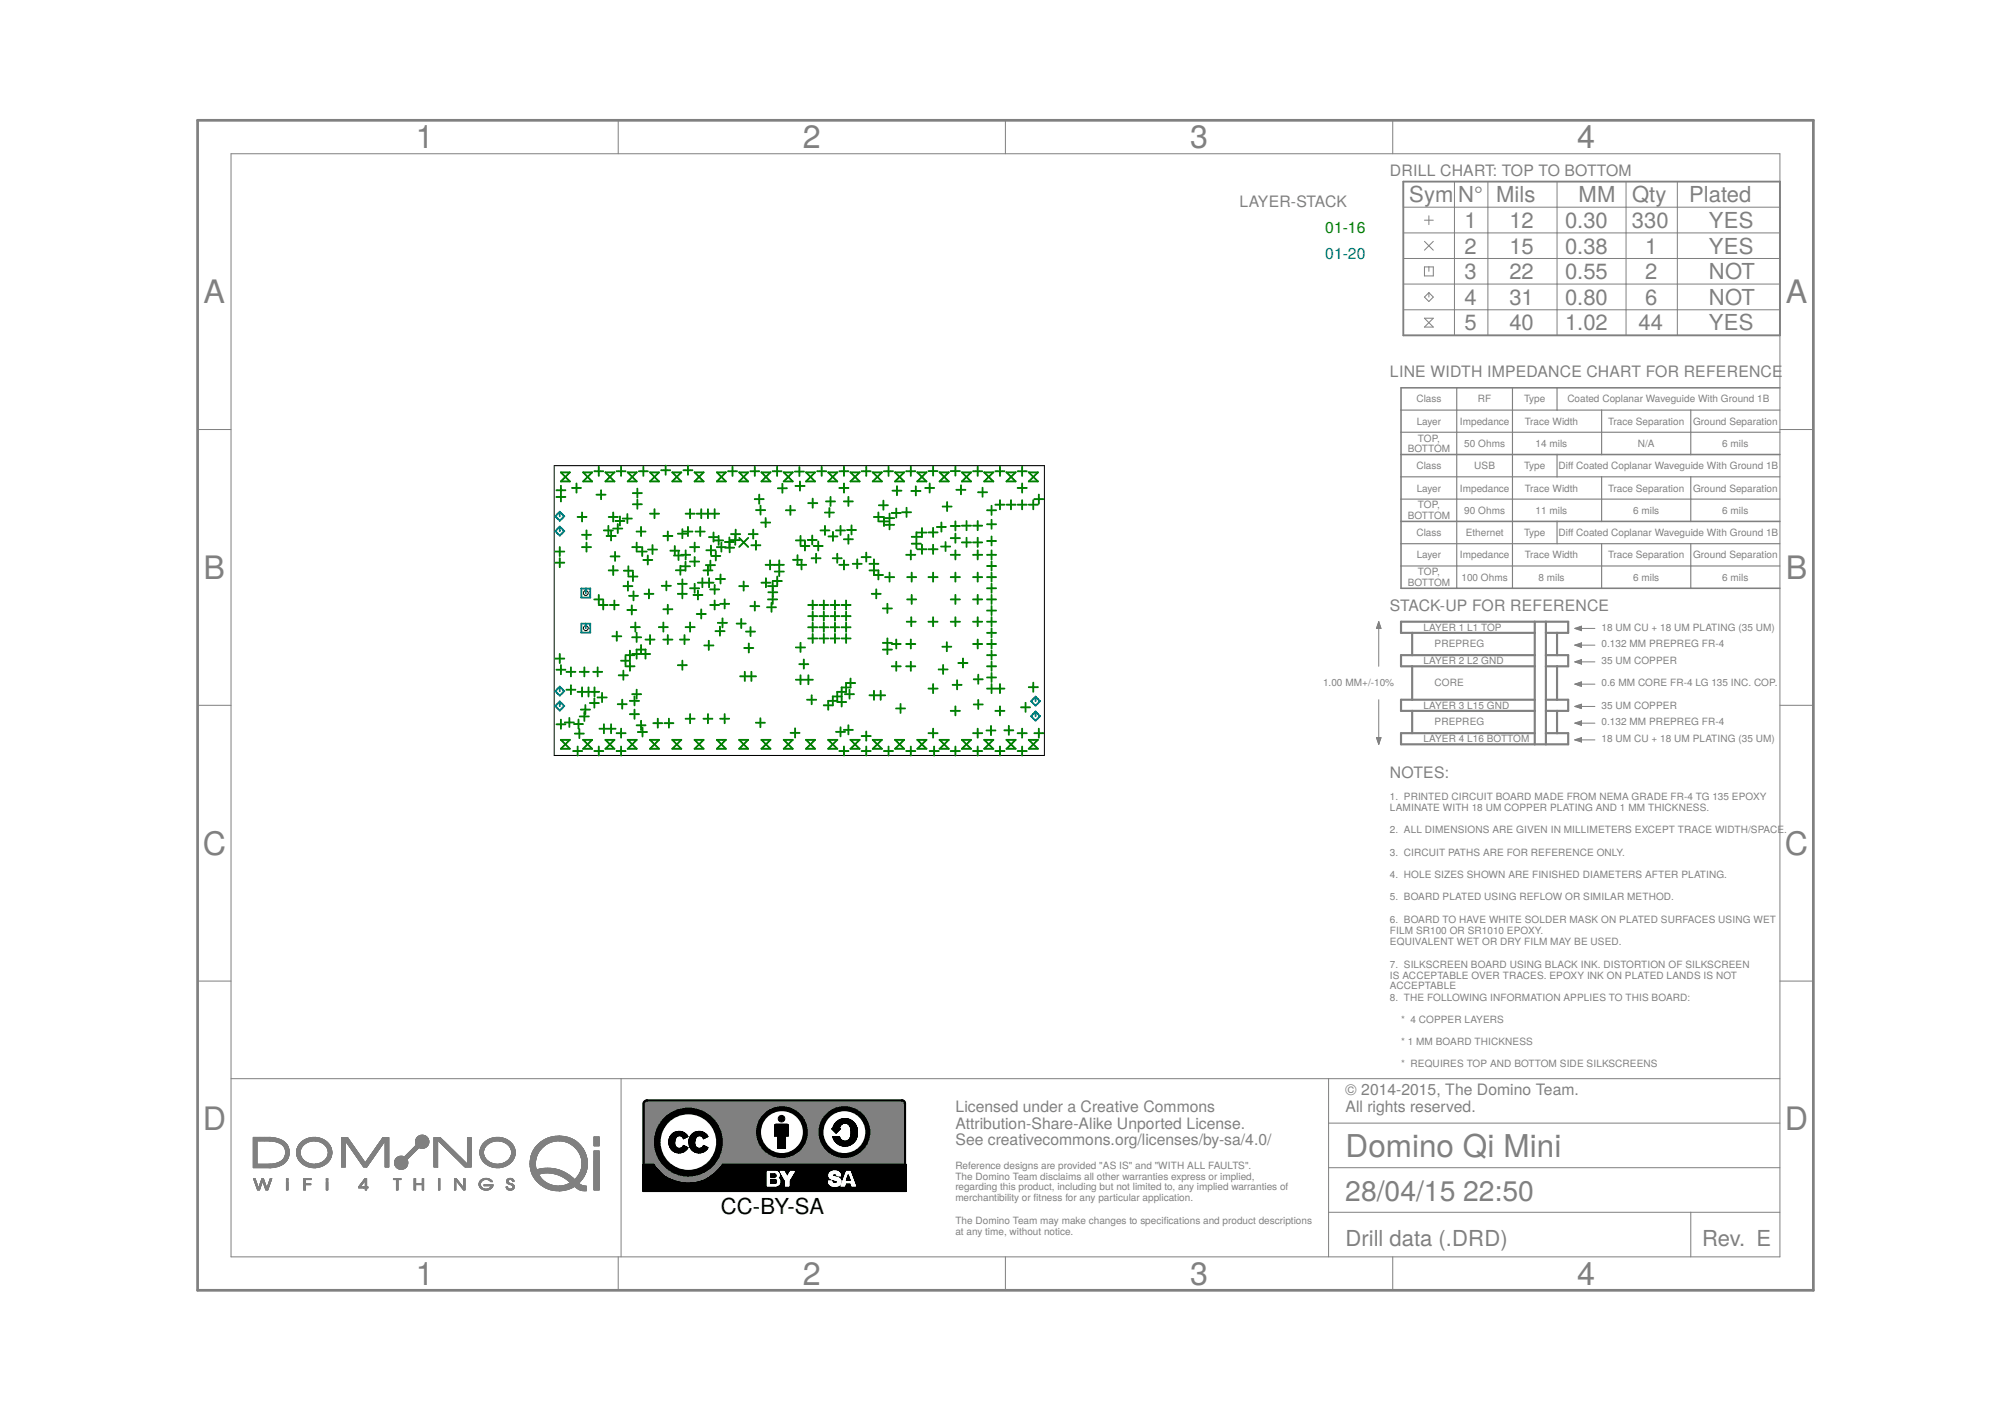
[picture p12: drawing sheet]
<svg xmlns="http://www.w3.org/2000/svg" width="297mm" height="210mm" viewBox="0 0 297 210" stroke-linecap="round" stroke-linejoin="round" font-family="sans-serif">
<defs><g id="words">
<g font-size="4.8" fill="#808080">
<text x="61.6" y="22">1</text>
<text x="118.9" y="22">2</text>
<text x="176.3" y="22">3</text>
<text x="233.7" y="22">4</text>
<text x="30.2" y="44.9">A</text>
<text x="264.6" y="44.9">A</text>
<text x="30.2" y="85.7">B</text>
<text x="264.6" y="85.7">B</text>
<text x="30" y="126.6">C</text>
<text x="264.4" y="126.6">C</text>
<text x="30" y="167.5">D</text>
<text x="264.4" y="167.5">D</text>
<text x="61.6" y="190.4">1</text>
<text x="118.9" y="190.4">2</text>
<text x="176.3" y="190.4">3</text>
<text x="233.7" y="190.4">4</text>
</g>
<text font-size="4.7" fill="#808080" x="199.3" y="171.3">Domino Qi Mini</text>
<g font-size="4.2" fill="#808080">
<text x="199.3" y="177.9">28/04/15</text>
<text x="216.8" y="177.9">22:50</text>
</g>
<g font-size="3.3" fill="#808080">
<text x="208.8" y="30">Sym</text>
<text x="216" y="30">N°</text>
<text x="221.6" y="30">Mils</text>
<text x="233.9" y="30">MM</text>
<text x="241.8" y="30">Qty</text>
<text x="250.2" y="30">Plated</text>
<text x="217" y="33.8">1</text>
<text x="223.6" y="33.8">12</text>
<text x="231.9" y="33.8">0.30</text>
<text x="241.8" y="33.8">330</text>
<text x="253.2" y="33.8">YES</text>
<text x="217" y="37.6">2</text>
<text x="217" y="41.4">3</text>
<text x="223.6" y="37.6">15</text>
<text x="223.6" y="41.4">22</text>
<text x="231.9" y="37.6">0.38</text>
<text x="231.9" y="41.4">0.55</text>
<text x="243.7" y="37.6">1</text>
<text x="243.7" y="41.4">2</text>
<text x="253.2" y="37.6">YES</text>
<text x="253.2" y="41.4">NOT</text>
<text x="217" y="45.2">4</text>
<text x="223.6" y="45.2">31</text>
<text x="231.9" y="45.2">0.80</text>
<text x="243.7" y="45.2">6</text>
<text x="253.2" y="45.2">NOT</text>
<text x="217" y="49">5</text>
<text x="223.6" y="49">40</text>
<text x="231.9" y="49">1.02</text>
<text x="242.8" y="49">44</text>
<text x="253.2" y="49">YES</text>
<text x="199.3" y="184.5">Drill data (.DRD)</text>
<text x="252.2" y="184.5">Rev. E</text>
</g>
<text font-size="3.3" x="106.8" y="179.8">CC-BY-SA</text>
<g font-size="2.3" fill="#808080">
<text x="205.9" y="26.1">DRILL CHART: TOP TO BOTTOM</text>
<text x="183.6" y="30.7">LAYER-STACK</text>
<text x="205.9" y="55.8">LINE WIDTH IMPEDANCE CHART FOR REFERENCE</text>
<text x="205.9" y="90.4">STACK-UP FOR REFERENCE</text>
<text x="205.9" y="115.2">NOTES:</text>
<text x="141.5" y="164.7">Licensed under a Creative Commons</text>
<text x="141.5" y="167.2">Attribution-Share-Alike Unported License.</text>
<text x="199.3" y="162.3">© 2014-2015, The Domino Team.</text>
<text x="199.3" y="164.7">All rights reserved.</text>
<text x="141.5" y="169.7">See creativecommons.org/licenses/by-sa/4.0/</text>
</g>
<text font-size="2.3" fill="#008000" x="196.3" y="34.5">01-16</text>
<text font-size="2.3" fill="#008080" x="196.3" y="38.3">01-20</text>
<g font-size="1.5" fill="#808080">
<text x="209.8" y="59.6">Class</text>
<text x="219" y="59.6">RF</text>
<text x="225.8" y="59.6">Type</text>
<text x="232.2" y="59.6">Coated Coplanar Waveguide With Ground 1B</text>
<text x="209.9" y="62.9">Layer</text>
<text x="210.1" y="65.4">TOP,</text>
<text x="216.3" y="62.9">Impedance</text>
<text x="225.9" y="62.9">Trace Width</text>
<text x="238.3" y="62.9">Trace Separation</text>
<text x="250.8" y="62.9">Ground Separation</text>
<text x="208.5" y="67">BOTTOM</text>
<text x="209.8" y="69.5">Class</text>
<text x="216.9" y="66.2">50 Ohms</text>
<text x="218.4" y="69.5">USB</text>
<text x="225.8" y="69.5">Type</text>
<text x="227.5" y="66.2">14 mils</text>
<text x="230.9" y="69.5">Dif Coated Coplanar Waveguide With Ground 1B</text>
<text x="232.3" y="69.5">f</text>
<text x="242.6" y="66.2">N/A</text>
<text x="255.2" y="66.2">6 mils</text>
<text x="208.5" y="76.9">BOTTOM</text>
<text x="209.9" y="72.8">Layer</text>
<text x="210.1" y="75.3">TOP,</text>
<text x="216.3" y="72.8">Impedance</text>
<text x="216.9" y="76.1">90 Ohms</text>
<text x="225.9" y="72.8">Trace Width</text>
<text x="227.5" y="76.1">11 mils</text>
<text x="238.3" y="72.8">Trace Separation</text>
<text x="242" y="76.1">6 mils</text>
<text x="250.8" y="72.8">Ground Separation</text>
<text x="255.2" y="76.1">6 mils</text>
<text x="209.8" y="79.4">Class</text>
<text x="209.9" y="82.7">Layer</text>
<text x="216.3" y="82.7">Impedance</text>
<text x="217.2" y="79.4">Ethernet</text>
<text x="225.8" y="79.4">Type</text>
<text x="225.9" y="82.7">Trace Width</text>
<text x="230.9" y="79.4">Dif Coated Coplanar Waveguide With Ground 1B</text>
<text x="232.3" y="79.4">f</text>
<text x="238.3" y="82.7">Trace Separation</text>
<text x="250.8" y="82.7">Ground Separation</text>
<text x="208.5" y="86.8">BOTTOM</text>
<text x="210.1" y="85.2">TOP,</text>
<text x="216.5" y="86">100 Ohms</text>
<text x="227.9" y="86">8 mils</text>
<text x="242" y="86">6 mils</text>
<text x="255.2" y="86">6 mils</text>
<text x="210.9" y="93.4">LAYER 1 L1 TOP</text>
<text x="212.5" y="95.9">PREPREG</text>
<text x="237.3" y="93.4">18 UM CU + 18 UM PLATING (35 UM)</text>
<text x="237.3" y="95.9">0.132 MM PREPREG FR-4</text>
<text x="196" y="101.7">1.00 MM+/-10%</text>
<text x="210.9" y="98.4">LAYER 2 L2 GND</text>
<text x="212.5" y="101.7">CORE</text>
<text x="237.3" y="98.4">35 UM COPPER</text>
<text x="237.3" y="101.7">0.6 MM CORE FR-4 LG 135 INC. COP.</text>
<text x="210.9" y="105">LAYER 3 L15 GND</text>
<text x="212.5" y="107.5">PREPREG</text>
<text x="237.3" y="105">35 UM COPPER</text>
<text x="237.3" y="107.5">0.132 MM PREPREG FR-4</text>
<text x="210.9" y="109.9">LAYER 4 L16 BOTTOM</text>
<text x="237.3" y="109.9">18 UM CU + 18 UM PLATING (35 UM)</text>
<text x="205.9" y="118.6">1. PRINTED CIRCUIT BOARD MADE FROM NEMA GRADE FR-4 TG 135 EPOXY</text>
<text x="205.9" y="123.5">2. ALL DIMENSIONS ARE GIVEN IN MILLIMETERS EXCEPT TRACE WIDTH/SPACE.</text>
<text x="205.9" y="120.2">LAMINATE WITH 18 UM COPPER PLATING AND 1 MM THICKNESS.</text>
<text x="205.9" y="126.8">3. CIRCUIT PATHS ARE FOR REFERENCE ONLY.</text>
<text x="205.9" y="130.1">4. HOLE SIZES SHOWN ARE FINISHED DIAMETERS AFTER PLATING.</text>
<text x="205.9" y="133.4">5. BOARD PLATED USING REFLOW OR SIMILAR METHOD.</text>
<text x="205.9" y="136.8">6. BOARD TO HAVE WHITE SOLDER MASK ON PLATED SURFACES USING WET</text>
<text x="205.9" y="143.4">7. SILKSCREEN BOARD USING BLACK INK. DISTORTION OF SILKSCREEN</text>
<text x="205.9" y="138.4">FILM SR100 OR SR1010 EPOXY.</text>
<text x="205.9" y="140">EQUIVALENT WET OR DRY FILM MAY BE USED.</text>
<text x="205.9" y="148.2">8. THE FOLLOWING INFORMATION APPLIES TO THIS BOARD:</text>
<text x="205.9" y="145">IS ACCEPTABLE OVER TRACES. EPOXY INK ON PLATED LANDS IS NOT</text>
<text x="205.9" y="146.6">ACCEPTABLE</text>
<text x="207.6" y="151.5">* 4 COPPER LAYERS</text>
<text x="207.6" y="154.8">* 1 MM BOARD THICKNESS</text>
<text x="207.6" y="158.1">* REQUIRES TOP AND BOTTOM SIDE SILKSCREENS</text>
<text x="141.5" y="173.2">Reference designs are provided &quot;AS IS&quot; and &quot;WITH ALL FAULTS&quot;.</text>
<text x="141.5" y="176.3">regarding this product, including but not limited to, any implied warranties of</text>
<text x="141.5" y="177.9">merchantibility or ftness for any particular application.</text>
<text x="141.5" y="174.8">The Domino Team disclaims all other warranties express or implied,</text>
<text x="153.1" y="177.9">i</text>
<text x="141.5" y="182.9">at any time, without notice.</text>
<text x="141.5" y="181.3">The Domino Team may make changes to specifcations and product descriptions</text>
<text x="172.4" y="181.3">i</text>
</g>
</g></defs>
<g fill="none" stroke="#000" stroke-width=".15">
<path d="M82.1 69h72.6v42.9h-72.6zM95.2 172.5h1.7l.2 .3M95.2 172.5v4h39v-4h-27.2M95.2 176.5h39M95.2 176.4h39M95.2 176.3h39M95.2 176.2h39M95.2 176.1h39M95.2 176h39M95.2 175.9h39M95.2 175.8h39M95.2 175.7h39"/>
<path d="M95.2 175.6h39M95.2 175.5h39M95.2 175.4h39M95.2 175.3h39M95.2 175.2h6.5M95.2 175.2h6M95.2 175.1l5.7 .1M95.2 175.1h5.5M95.2 175.1h5.4M95.2 175h5.2M95.2 175h5M95.2 175h4.9"/>
<path d="M95.2 174.9h4.9M95.2 174.9h4.7M95.2 174.8l4.6 .1M95.2 174.8h4.5M95.2 174.7l4.4 .1M95.2 174.7h4.2M95.2 174.7h4.1M95.2 174.6h4.1M95.2 174.6h4M95.2 174.5l3.9 .1M95.2 174.5h3.8M95.2 174.5h3.7"/>
<path d="M95.2 174.4l3.7 .1M95.2 174.4h3.6M95.2 174.4h3.5M95.2 174.3h3.5M95.2 174.3h3.4M95.2 174.2l3.4 .1M95.2 174.2h3.3M95.2 174.2h3.2M95.2 174.1l3.2 .1M95.2 174.1h3.1M95.2 174l3.1 .1M95.2 174h3"/>
<path d="M95.2 173.9l2.9 .1M95.2 173.9h2.9M95.2 173.8l2.8 .1M95.2 173.8h2.8M95.2 173.8h2.7M95.2 173.7l2.7 .1M95.2 173.7h2.7M95.2 173.6h2.6M95.2 173.5l2.6 .1M95.2 173.5h2.5M95.2 173.4h2.5M95.2 173.4h2.4"/>
<path d="M95.2 173.3h2.4M95.2 173.3h2.3M95.2 173.2l2.3 .1M95.2 173.2h2.3M95.2 173.2h2.2M95.2 173.1l2.2 .1M95.2 173.1h2.1M95.2 173h2.1M95.2 173h2M95.2 172.9h2M95.2 172.9h1.9M95.2 172.8l1.9 .1"/>
<path d="M95.2 172.8h1.9M95.2 172.8h1.8M95.2 172.7h1.8M95.2 172.6h1.8M95.2 172.6h1.7M95.2 172.5h1.7M97.1 172.8l.2 .3M97.3 173.1l.3 .3M97.6 173.4l.3 .4M97.9 173.8l.4 .3M98.3 174.1a6.4 6.4 0 0 0 6.1 .7M99.1 169.1v.3"/>
<path d="M99.1 169.1h.8M99.1 169.1h.9M99.1 169h.9M99.1 169.4v.2M99.1 169.4h.8M99.1 169.3h.8M99.1 169.2h.8M99.1 168.9h.9M99.1 168.8v.3M99.1 169.5h.9M99.1 168.8h.9M99.1 168.7h1"/>
<path d="M99.1 169.6l.1 .3M99.1 169.7h.9M99.1 169.6h.9M99.2 169.7h.8M99.2 169.8h.9M99.2 168.6h.9M99.2 168.5l-.1 .3M99.2 169.8l.9 .1M99.2 168.5h.9M99.2 169.9l.2 .2M99.2 169.9h.9M99.3 169.9l.9 .1"/>
<path d="M99.3 169.9h.9M99.3 168.4h.9M99.3 170h1M99.3 170l1.1 .1M99.3 168.3h1.1M99.3 168.3l-.1 .2M99.3 170.1h2.6M99.3 170.1h1.1M99.4 170.1l.6 .6M99.4 168.2h2.4M99.4 170.1h2.4M99.4 170.2h2.4"/>
<path d="M99.4 168.1h2.4M99.4 168.1h2.3M99.5 170.3h2.2M99.5 168.1h2.2M99.5 168h2.2M99.6 170.4h2M99.6 168h2M99.6 167.9h2M99.7 170.5h1.8M99.7 167.9h1.8M99.7 167.9l-.4 .4M99.8 170.5h1.6"/>
<path d="M99.8 167.8h1.6M99.8 170.6h1.6M99.9 167.8h1.4M99.9 170.6h1.4M99.9 167.7h1.4M99.9 169.4l.1 .3M99.9 169.2v.2M100 170.7l.8 .1M100 169.7l.2 .2M100 168.9l-.1 .3M100 170.7h1.2M100 168.8h-.9"/>
<path d="M100 167.7h1.2M100.1 170.7h1M100.1 167.7h1M100.1 168.6h-.9M100.1 168.6l-.1 .3M100.2 169.9l.1 .1M100.2 168.5h-1M100.2 168.4l-.1 .2M100.2 170.7h.8M100.2 167.6h.8M100.2 168.4h-.9M100.3 170l.1 .1"/>
<path d="M100.3 168.4h-1M100.4 168.3h-1.1M100.4 170.1h.2M100.4 170.8h.4M100.5 167.6l.8 .2M100.5 167.6l-.8 .3M100.5 168.3h-1.2M100.6 168.2l-.4 .2M100.7 168.2l.5 .4M100.8 168.3h1.1M100.8 170.1h-.1M100.9 170.1h1"/>
<path d="M100.9 168.3h1M101 168.3h.9M101 170l-.2 .1M101 170h.9M101 170h.8M101 168.4h.9M101.1 169.9l-.1 .1M101.1 169.9h.6M101.1 168.4h.7M101.1 169.9h.5M101.1 168.5h.6M101.1 168.4h.6"/>
<path d="M101.2 169.8h.3M101.2 169.8l.1-.1 .6 .3M101.2 169.8l-.1 .1M101.2 168.6h.3M101.2 169.7l.2 .1M101.2 168.6h.2M101.2 169.7h.1M101.2 168.7h.1M101.3 167.8l.3 .1M101.6 167.9l.1 .2M101.6 170.4l-.8 .4M101.6 168.5h-.4"/>
<path d="M101.7 168.1l.2 .3-.6 .3-.1-.1M101.7 170.2l-2.2 .1M101.9 170l-1 .1M101.9 170l-.3 .4M102 175.2h32.2M102.1 169.3h.8M102.1 169.2h.8M102.1 169.1h.8M102.1 169h.8M102.1 169h.9M102.1 168.9h.9M102.1 169.1v.5"/>
<path d="M102.1 169.5h.8M102.1 169.4h.8M102.1 168.8h.9M102.1 168.8v.3M102.1 169.6h.9M102.1 169.5h.9M102.1 168.7h.9M102.1 169.6l.1 .3M102.1 169.7h.9M102.1 168.6h1M102.2 169.7l.8 .1M102.2 168.6h.9"/>
<path d="M102.2 169.8h.8M102.2 168.5l-.1 .3M102.2 169.9h.9M102.2 169.8l.9 .1M102.2 168.5h.9M102.2 169.9l.1 .2M102.2 168.4h1M102.2 169.9l1 .1M102.3 170h1M102.3 170l1 .1M102.3 170.1h1.1M102.3 168.3h1.1"/>
<path d="M102.3 168.3l-.1 .2M102.3 170.1h2.5M102.3 170.1l.7 .6M102.4 170.2h2.4M102.4 168.2h2.4M102.4 170.2h2.3M102.4 168.1h2.3M102.5 170.3h2.1M102.5 168h2.1M102.5 170.4h2.1M102.6 170.4h2M102.6 168h2"/>
<path d="M102.6 170.4h1.9M102.6 167.9h1.9M102.7 170.5h1.8M102.7 167.9h1.8M102.7 175.2h31.5M102.7 170.5h1.7M102.7 167.9h1.7M102.8 167.8h1.6M102.8 170.6h1.5M102.8 167.8h1.5M102.9 170.6h1.3M102.9 167.7h1.3"/>
<path d="M102.9 169.4l.1 .3M102.9 169.2v.2M103 169h-.9M103 168.9l-.1 .3M103 170.7h1.2M103 169.7v.1M103 167.7h1.1M103 168.8h-.9M103 170.7h1.1M103 168.7h-.9M103 169.8l.1 .1M103 168.7v.2"/>
<path d="M103.1 175.2h31.1M103.1 167.7h1M103.1 168.6l-.1 .1M103.1 168.5h-.9M103.1 169.9l.2 .1M103.2 170.7h.8M103.2 167.6h.7M103.2 168.4l-.1 .2M103.2 168.4h-1M103.3 168.4h-1M103.3 170l.1 .1M103.3 168.3l-.1 .1"/>
<path d="M103.3 175.1h30.9M103.3 168.3h-1M103.4 170.8h.4M103.4 170.1h.1M103.4 175.1h30.8M103.4 167.6a1.52 1.52 0 0 1 1.3 .5M103.5 168.3h-1.2M103.5 167.6a1.46 1.46 0 0 0-1.2 .7M103.6 175h30.6M103.6 168.2l-.3 .1M103.7 168.2l.3 .1M103.7 175h30.5"/>
<path d="M103.8 168.3h1M103.8 170.1h1M103.8 170.1h-.1M103.9 170.1h1M103.9 175h30.3M103.9 168.3h.9M103.9 174.9h30.3M103.9 170h1M103.9 168.3h1M103.9 170l-.1 .1M104 168.3l.2 .3M104 170h.8"/>
<path d="M104 168.4h.9M104.1 174.9h30.1M104.1 169.9h.6M104.1 168.4h.7M104.1 168.4h.6M104.1 169.9h.5M104.1 169.8h.4M104.1 168.5h.5M104.2 174.9h30M104.2 168.6h.3M104.2 169.8v-.1l.7 .3M104.2 169.8l-.3 .2"/>
<path d="M104.2 169.8h.2M104.2 168.6h.2M104.2 169.7h.1M104.2 168.7h.1M104.3 174.8h29.9M104.4 168.6h-.2M104.4 174.8h29.8M104.5 174.7h29.7M104.5 170.4l-.7 .4-.8-.1M104.6 174.7h29.6M104.6 174.6h29.6M104.7 168.5h-.6"/>
<path d="M104.7 170.3h-2.2M104.7 174.6h29.5M104.7 168.1l.2 .3M104.7 170.2l-.2 .2M104.8 174.6h29.4M104.8 168.2h-2.5M104.9 174.5h29.3M104.9 170l-.2 .2M104.9 168.4l-.7 .3v-.1M105 174.5h29.2M105 174.4l-.6 .4M105.1 174.4h29.1"/>
<path d="M105.1 174.3h29.1M105.2 174.3h29M105.3 174.3h28.9M105.3 174.2h28.9M105.4 174.2h28.8M105.5 174.1h28.7M105.5 174.1l-.5 .3M105.6 174h28.6M105.7 173.9h28.5M105.8 173.9h28.4M105.8 173.8h28.4M105.9 173.8h28.3"/>
<path d="M105.9 173.7h28.3M106 173.7h28.2M106 173.6h28.2M106.1 173.6h28.1M106.2 173.5h28M106.3 173.4h27.9M106.3 173.3h27.9M106.4 173.3h27.8M106.4 173.2h27.8M106.5 173.2h27.7M106.6 173.1h27.6M106.6 173h27.6"/>
<path d="M106.7 173h27.5M106.7 172.9h27.5M106.8 172.8h27.4M106.8 172.7h27.4M106.9 172.7h27.3M106.9 172.6h27.3M107 172.6h27.2M107 172.5h27.2M107.1 172.5l-.5 .6-1.1 1M114.2 173.9v.5M114.2 174.7v.6M114.7 173.9h.1"/>
<path d="M114.8 173.9l.1 .2v.1l-.2 .2M114.8 167.6h2M114.8 168.2h2M114.8 168.3h2M114.8 168.1h2M114.8 168h2M114.8 167.9h2M114.8 167.8h2M114.8 167.7h2M114.8 166.7v1.7M114.8 167.5h2M114.8 167.4h2"/>
<path d="M114.8 167.3h2M114.8 167.2h2M114.8 167.1h2M114.8 167h2M114.8 166.9h2M114.8 166.8h2M114.8 166.7h2M114.8 174.7a.31 .31 0 0 1 .2 .3 .31 .31 0 0 1-.1 .3M114.8 166.6h2M114.8 166.6v.1M114.8 166.6h1.9M114.9 175.3h-.1"/>
<path d="M114.9 166.6h1.8M115 166.5l-.2 .1M115.2 168.3v1.8h1.2v-1.8M115.2 170.1h1.2M115.2 170h1.2M115.2 169.9h1.2M115.2 169.8h1.2M115.2 169.7h1.2M115.2 169.6h1.2M115.2 169.5h1.2M115.2 169.4h1.2M115.2 169.3h1.2"/>
<path d="M115.2 169.2h1.2M115.2 169.1h1.2M115.2 169h1.2M115.2 168.9h1.2M115.2 168.8h1.2M115.2 168.7h1.2M115.2 168.6h1.2M115.2 168.5h1.2M115.2 168.4h1.2M115.2 168.3h1.2M116.6 166.5l.1 .1M116.7 166.6l.1 .1"/>
<path d="M116.8 166.7h.1M116.8 166.7v1.6h-2M123.2 167.2h1.3l-.6 .7zM123.2 167.2h1.3M123.3 167.3h1.2M123.3 167.3h1.1M123.4 168.4h1M123.4 167.4h1M123.4 167.2h1M123.4 168.5h1M123.4 167.1h1M123.4 167.4h.9"/>
<path d="M123.4 167h1M123.4 168.6h1.1M123.4 168.6h1M123.4 166.9h1M123.5 168.7h1M123.5 168.6h1M123.5 166.9l-.1 .3M123.5 168.7l.3 .5M123.5 167.5h.7M123.5 166.8h1M123.5 168.8h1.1M123.5 166.7h1"/>
<path d="M123.6 168.8l1.1 .1M123.6 167.6h.6M123.6 166.7h1M123.6 167.6h.5M123.6 168.9h1.2M123.6 168.9h1.1M123.6 169h1.3M123.7 169h1.3M123.7 166.5h1M123.7 167.7h.4M123.7 169h1.4M123.7 167.7h.3"/>
<path d="M123.7 169.1h2.9M123.8 166.4l-.3 .5M123.8 166.4h2.8M123.8 167.8h.2M123.8 166.3h2.8M123.8 169.2h2.7M123.8 169.2l.2 .2M123.8 167.8h.1M123.8 166.3h2.7M123.9 169.2h2.6M123.9 167.9h.1M123.9 166.2h2.6"/>
<path d="M123.9 169.3h2.5M123.9 166.2h2.5M124 166.2h2.4M124 169.3h2.4M124 166.1l-.2 .3M124 169.4h2.4M124 166.1h2.3M124 169.4h2.3M124 169.4l.6 .3M124.1 166.1h2.2M124.1 169.4h2.2M124.2 169.5h2"/>
<path d="M124.2 166h2M124.2 166h1.9M124.2 166l-.2 .1M124.2 169.5h1.9M124.3 165.9h1.8M124.3 169.6h1.7M124.3 165.9h1.7M124.4 167v.2M124.4 168.5v-.1h-1l.1 .3M124.4 168.5l.1 .2M124.4 165.9h1.5M124.4 169.6h1.5"/>
<path d="M124.4 166.9h-.9M124.4 166.9v.1M124.5 166.8l-1 .1M124.5 169.7h1.4M124.5 165.8l-.3 .2M124.5 168.7l.3 .2M124.5 165.8h1.3M124.5 166.7l-.1 .2M124.5 166.7h-1M124.6 169.7h1.2M124.6 166.6h-1M124.7 166.6h-1.1"/>
<path d="M124.7 165.8h1M124.7 166.5l-1.1 .1M124.7 165.8h.9M124.8 169.7h.8M124.8 168.9l.3 .2M124.8 166.5h-1.1M124.9 166.4l-1.2 .1M124.9 165.7h.6M125 169.8h.3M125 166.4h-1.3M125.3 169h1.4M125.3 166.4h1.3"/>
<path d="M125.4 169h1.3M125.4 174.8l.3-.7 .2 .7M125.4 165.7l-.9 .1M125.4 165.7l.3 .1M125.5 166.4l1.2 .1M125.6 166.5h1.1M125.7 168.9h1.1M125.7 166.5h1M125.7 166.6h1.1M125.7 165.8l.3 .1M125.8 166.6l.1 .1M125.8 166.6l-.5-.2a.73 .73 0 0 0-.8 .3"/>
<path d="M125.8 166.6h1M125.8 166.7h1M125.8 168.7h1M125.9 168.7h1M125.9 166.7h.9M125.9 166.7v.2M125.9 168.6h1M125.9 166.8h1M125.9 166.9h1M125.9 166.9l.1 .1M126 166.9h.9M126 168.5l-.2 .3-.5 .3"/>
<path d="M126 168.5h.9M126 168.4h.9M126 167h.9M126 168.4h1M126 167.2h1M126 167.1l1 .1M126 167.1h1M126 167h1M126 168.4v.1M126 167.2l.1 .3M126 167v.2M126 168.3h1"/>
<path d="M126 167.3h1M126 165.9l.3 .2M126 168.2h1M126 168.1h1M126 167.4h1M126.1 167.6h.9M126.1 168.1h.9M126.1 168h.9M126.1 167.5h.9M126.1 167.4h.9M126.1 168.1l-.1 .3M126.1 167.5v.3"/>
<path d="M126.1 167.9h.9M126.1 167.8h.9M126.1 167.7h.9M126.1 169.5a1.68 1.68 0 0 1-1.5 .2M126.1 167.8v.3M126.3 166.1l.2 .2M126.5 166.3l.2 .2M126.6 169.1l-2.8 .1M126.6 169.2l-.5 .3M126.6 169.1h-2.9M126.7 166.5l.2 .3M126.7 169h-1.2"/>
<path d="M126.7 168.9h-1.1M126.8 168.8l-1.1 .1M126.8 168.8h-1M126.9 166.8l.1 .3M126.9 168.6l-.3 .6M126.9 168.5h-.9M127 167.1v.3M127 168.4h-1M127 168.3l-.1 .3M127 167.4v.3M127 167.7v.3M127 168v.3"/>
<circle cx="82.9" cy="78.7" r=".53"/>
<circle cx="82.9" cy="76.5" r=".53"/>
<circle cx="86.8" cy="93" r=".36"/>
<circle cx="86.8" cy="87.8" r=".36"/>
<circle cx="82.9" cy="102.4" r=".53"/>
<circle cx="82.9" cy="104.6" r=".53"/>
<circle cx="153.4" cy="106.1" r=".53"/>
<circle cx="153.4" cy="103.9" r=".53"/>
</g>
<path d="M263.7 57.4h-56.1v29.7h56.1M207.6 67.3h56.1M207.6 77.2h56.1" fill="none" stroke="#808080" stroke-width=".23"/>
<g fill="none" stroke="#808080" stroke-width=".17">
<path d="M215.8 57.4v29.7M224.1 57.4v29.7M230.7 57.4v3.3M207.6 64h56.1M207.6 60.7h56.1M207.6 73.9h56.1M207.6 70.6h56.1M230.7 67.3v3.3M230.7 77.2v3.3M237.3 60.7v6.6M237.3 70.6v6.6M250.5 60.7v6.6"/>
<path d="M250.5 70.6v6.6M207.6 83.8h56.1M207.6 80.5h56.1M237.3 80.5v6.6M250.5 80.5v6.6"/>
</g>
<g fill="none" stroke="#808080" stroke-width=".32">
<path d="M209.2 93.7v3.3M209.2 98.7v5M227.4 93.7h-19.8v-1.6h24.7v1.6h-3.3M227.4 97h-19.8v1.7h19.8M227.4 92.1v18.2M229 97h3.3v1.7h-3.3M229 92.1v18.2M230.7 93.7v3.3M230.7 98.7v5M209.2 105.3v3.3M227.4 108.6h-19.8v1.7h24.7v-1.7h-3.3M227.4 103.7h-19.8v1.6h19.8"/>
<path d="M229 103.7h3.3v1.6h-3.3M230.7 105.3v3.3"/>
</g>
<g fill="none" stroke="#808080" stroke-width=".15">
<path d="M91.6 17.8v5M148.9 17.8v5M206.3 17.8v5M34.2 22.8h229.5v163.4h-229.5zM207.9 26.9v3.8h55.8M207.9 34.5h55.8M207.9 38.3h55.8M211 32.6h1.3M211 35.8l1.3 1.3M211 39.5h1.3v1.4h-1.3zM211.7 32v1.3M211.7 39.5v.7"/>
<path d="M212.3 35.8l-1.3 1.3M215.5 26.9v22.8M220.4 26.9v22.8M230.7 26.9v22.8M240.9 26.9v22.8M248.5 26.9v22.8M207.9 42.1h55.8M207.9 45.9h55.8M207.9 49.7h55.8M211 47.1h1.3l-1.3 1.4h1.3zM211.7 43.3v.7M211.7 43.3l.6 .7-.6 .7-.7-.7z"/>
<path d="M29.3 63.6h4.9M263.7 63.6h4.9M203.9 93h.7M204 92.9h.5M204 92.8h.5M204.1 92.6h.3M204.1 92.5h.3M204.2 92.5h.2M204.2 92.4h.1M204.2 92.2h.1M204.2 92.1h.1M204.3 92.1l.3 1h-.7z"/>
<path d="M204.3 92.1v6.6M233.3 93.1h3M233.3 93.1l1-.3v.6zM233.3 95.6l1-.4v.7zM233.3 98l1-.3v.7M233.3 95.6h3M233.3 98h3M233.3 98l1 .4M233.4 98.1h.9M233.4 93h.9M233.5 93.2h.8M233.6 98h.7"/>
<path d="M233.6 95.7h.7M233.6 95.5h.7M233.7 98.2h.6M233.7 92.9h.6M233.8 93.3h.5M233.8 97.9h.5M233.9 95.8h.4M233.9 95.4h.4M234 98.3h.3M234 92.9h.3M234.1 93.3h.2M234.1 97.8h.2"/>
<path d="M234.2 95.9h.1M234.3 95.2h.1M234.3 98.4h.1M29.3 104.5h4.9M203.9 109.3h.7l-.3 1zM203.9 109.3h.7M204 109.4h.6M204 109.5h.5M204 109.6h.5M204.1 109.7h.3M204.1 109.8h.3M204.1 109.9h.3"/>
<path d="M204.2 110h.1M204.2 110.1h.1M204.2 110.2h.1M204.3 103.7v6.6M233.3 101.3l1-.3v.7zM233.3 104.6l1-.3v.7zM233.3 109.6l1-.3v.6zM233.3 101.3h3M233.3 104.6h3M233.3 107.1h3M233.3 109.6h3M233.4 101.4h.9"/>
<path d="M233.4 104.7h.9M233.5 104.6h.8M233.5 101.3h.8M233.5 107.2h.8M233.6 109.5h.7M233.6 109.7h.7M233.7 101.5h.6M233.7 107h.6M233.7 104.8h.6M233.8 104.5h.5M233.8 101.2h.5M233.8 107.3h.5"/>
<path d="M233.9 109.4h.4M233.9 109.8h.4M234 106.9h.3M234 101.6h.3M234 104.9h.3M234.1 104.4h.2M234.1 101.1h.2M234.1 107.4h.2M234.2 109.3h.1M234.2 109.9h.1M234.3 106.8v.6l-1-.3M234.3 106.8l-1 .3"/>
<path d="M234.3 106.8h.1M263.7 104.5h4.9M29.3 145.3h4.9M34.2 159.8h229.5M92 159.8v26.4M196.8 159.8v26.4M263.7 145.3h4.9M37.5 169.7h.6M37.5 169.6h.6M37.5 169.5h.6M37.5 169.4h.6M37.5 169.3h.6"/>
<path d="M37.5 169.2h.6M37.5 169.1h.6M37.5 169h.6M37.5 169h4.4M37.5 168.9h4.3M37.5 168.9h4.2M37.5 168.8l4.2 .1M37.5 168.8h4.1M37.5 168.8h4M37.5 168.7h3.9M37.5 168.7h3.8M37.5 168.7h3.7"/>
<path d="M37.5 168.6h3.5M37.5 168.6h3.4M37.5 168.6h3.3M37.5 168.5h3M37.5 170.5h.6M37.5 172.9h3.2M37.5 172.9h3.3M37.5 172.8h3.5M37.5 172.8h3.6M37.5 172.8h3.8M37.5 172.7h3.8M37.5 172.7h3.9"/>
<path d="M37.5 172.7h4.1M37.5 172.6h4.1M37.5 172.6h4.2M37.5 172.6h4.3M37.5 172.5h4.3M37.5 172.5h4.4M37.5 172.4h2.5M37.5 172.4h.6M37.5 172.3h.6M37.5 172.2h.6M37.5 172.1h.6M37.5 172h.6"/>
<path d="M37.5 171.9h.6M37.5 171.8h.6M37.5 171.7h.6M37.5 171.6h.6M37.5 171.5h.6M37.5 171.4h.6M37.5 171.3h.6M37.5 171.2h.6M37.5 171.1h.6M37.5 171h.6M37.5 170.9h.6M37.5 170.8h.6"/>
<path d="M37.5 170.7h.6M37.5 170.6h.6M37.5 170.4h.6M37.5 170.3h.6M37.5 170.2h.6M37.5 170.1h.6M37.5 170h.6M37.5 169.9h.6M37.5 169.8h.6M37.6 174.6h.2M37.6 174.7h.2M37.6 174.8h.3"/>
<path d="M37.7 174.8l.2 .1M37.7 174.8h.2M37.7 174.9h.2M37.7 175h.2M37.7 175h.3M37.7 175.1h.3M37.8 175.1h.2M37.8 175.2l-.2-.6h.2l.5 1.5 .3-.8M37.8 175.2l.2 .5M37.8 175.2h.2M37.8 175.3h.2M37.8 175.3h.3"/>
<path d="M37.8 175.4h.3M37.9 175.4h.2M37.9 175.5h.2M37.9 175.6h.2M37.9 175.6h.3M38 175.7h.2M38 175.7l.2 .6h.2l.5-1.4 .5 1.4h.3l.2-.6M38 175.8h.2M38 175.9h.2M38.1 176h.2M38.1 169v3.4M38.1 176h.4"/>
<path d="M38.1 176.1h.4M38.1 176.2h.4M38.3 176h.2M38.4 175.9h.2M38.4 175.8h.2M38.4 175.7h.2M38.4 175.6h.3M38.5 175.6h.2M38.5 175.5h.2M38.5 175.4h.2M38.5 175.3h.3M38.6 175.9h-.3"/>
<path d="M38.6 175.3h.2M38.6 175.2h.2M38.6 175.7h-.2M38.6 175.1h.2M38.7 175.7h-.3M38.7 175h.2M38.7 174.9h.4M38.7 175.4l-.2 .1M38.7 174.8h.4M38.8 175.4h-.3M38.8 174.7h.3M38.8 174.6h.2"/>
<path d="M38.8 175.2h-.2M38.9 175h-.2M38.9 175h.3M39 175h.2M39 175.1h.2M39 175.2h.2M39 175.1l.2 .1M39 174.6l.5 1.5 .5-1.5h.3l-.2 .6M39 174.6h-.2l-.2 .7M39.1 175.3h.2M39.1 175.3h.1M39.1 175.4h.2"/>
<path d="M39.1 175.4l.2 .1M39.1 175.5h.2M39.1 175.6h.2M39.1 174.9h-.4M39.2 175.6h.2M39.2 175.7h.2M39.2 175.8h.2M39.2 175.9h.3M39.2 175.8h.3M39.3 175.9h.2M39.3 176h.2M39.3 176h.5"/>
<path d="M39.3 176.1h.4M39.3 176.2h.4M39.4 176.2h.3M39.6 176h.2M39.6 175.9h.2M39.6 175.8h.2M39.6 175.7h.3M39.7 175.7h.2M39.7 175.6h.2M39.7 175.5h.2M39.8 175.4h.2M39.8 175.9h-.2"/>
<path d="M39.8 175.3h.2M39.8 175.8h-.2M39.8 175.2h.2M39.9 175.1h.2M39.9 169h.1M39.9 175.6h-.2M39.9 175h.2M39.9 175.5h-.2M39.9 174.9h.3M40 174.8h.2M40 175.3h-.2M40 174.7h.2"/>
<path d="M40 172.4h1.9M40 168.5v.5M40 172.4v.6M40 175.2h-.2M40.1 175.2l-.2 .5M40.1 175h-.2M40.1 169h.2M40.2 174.9h-.3M40.2 174.7l-.2 .1M40.3 174.6h-.3M40.3 169h1.7M40.3 169l.8 .2"/>
<path d="M40.5 169.1h1.5M40.5 168.5h-3v4.5h2.9M40.5 168.5l1 .3M40.7 169.1h1.4M40.9 169.1l1.2 .1M41 172.3h1.1M41 169.2h1.2M41.1 172.3l-.8 .1M41.1 169.2h1.1M41.1 169.2l.2 .1M41.2 169.2l1.1 .1M41.3 169.3l.2 .1"/>
<path d="M41.3 169.3h1M41.4 172.1h.9M41.4 172.1l-.3 .2M41.4 169.3h.9M41.5 169.4h.9M41.5 168.8l.5 .3M41.5 169.4h.1M41.6 169.4h.8M41.6 169.4l.8 .1M41.6 169.4l.2 .1M41.7 172h.7M41.7 169.5h.8"/>
<path d="M41.8 169.5l.7 .1M41.8 169.5l.2 .3M41.8 169.6h.7M41.8 171.9h.7M41.9 169.6h.6M41.9 171.8l-.5 .3M41.9 169.7h.7M41.9 171.8h.7M42 171.7h.6M42 169.7l.6 .1M42 171.7l-.1 .1M42 172.4h-1.6"/>
<path d="M42 169.8h.6M42 169.8l.1 .1M42 169.8h.7M42 169.1l.2 .1M42.1 172.4h-1.5M42.1 169.8h.6M42.1 171.6l-.1 .1M42.1 171.6h.6M42.1 172.3h-1.2M42.1 171.5h.6M42.1 169.9h.6M42.1 172.3l-.7 .4-1.2 .3"/>
<path d="M42.1 169.9l.1 .2M42.1 171.4h.6M42.1 171.4v.2M42.2 171.4h.5M42.2 170h.5M42.2 169.2l.4 .6M42.2 172.3h-1.1M42.2 171.3h.6M42.2 170.1h.6M42.2 170l.6 .1M42.2 172.2h-1M42.2 171.2h.6"/>
<path d="M42.2 170.2h.6M42.2 172.2l-.1 .1M42.2 170.1l.1 .2M42.3 172.2h-1M42.3 171.1h.5M42.3 170.3h.5M42.3 170.3v.1M42.3 170.5h.5M42.3 171h.5M42.3 170.9h.5M42.3 170.4l.5 .1M42.3 170.4h.5"/>
<path d="M42.3 170.4v.3M42.3 171l-.2 .4M42.3 170.8h.5M42.3 170.7h.5M42.3 170.6h.5M42.3 170.7v.2M42.3 170.9v.1M42.3 172.1h-.9M42.4 172.1h-.9M42.4 172h-.8M42.4 172l-.2 .2M42.4 175h.3v1.3h-.3z"/>
<path d="M42.4 176.2h.3M42.4 176.1h.3M42.4 176h.3M42.4 175.9h.3M42.4 175.8h.3M42.4 175.7h.3M42.4 175.6h.3M42.4 175.5h.3M42.4 175.4h.3M42.4 175.3h.3M42.4 175.2h.3M42.4 175.1h.3"/>
<path d="M42.4 174.6h.3v.3h-.3zM42.4 174.8h.3M42.4 174.7h.3M42.4 174.6h.3M42.5 171.9h-.8M42.5 171.9h-.7M42.5 171.8h-.6M42.6 171.8l-.2 .2M42.6 171.7h-.6M42.6 169.8l.1 .1M42.7 171.6h-.7M42.7 171.6h-.6"/>
<path d="M42.7 171.5l-.1 .3M42.7 171.5h-.6M42.7 169.9l.1 .4M42.8 171.3h-.6M42.8 171.2l-.1 .3M42.8 171.2h-.6M42.8 170.3v.2M42.8 171v.2M42.8 170.9h-.5M42.8 170.7v.3M42.8 170.5v.2M43.9 170.5h.6"/>
<path d="M43.9 171h.6M43.9 170.9h.6M43.9 170.8h.6M43.9 170.7h.6M43.9 170.6h.6M43.9 170.5v.4M43.9 170.9l.1 .4M44 171.1h.5M44 171h.5M44 170.4h.5M44 170.3h.5M44 171.2h.5"/>
<path d="M44 171.1l.5 .1M44 171.3h.6M44 171.2h.6M44 170.2h.6M44 170.2l-.1 .3M44 171.3l.1 .2M44 171.4h.6M44 170.1h.6M44.1 171.4h.6M44.1 171.4h.5M44.1 170h.5M44.1 170h.6"/>
<path d="M44.1 171.5h.6M44.1 170l-.1 .2M44.1 171.5l.1 .2M44.1 169.9h.6M44.1 171.6h.6M44.2 171.6h.6M44.2 169.8h.6M44.2 171.7h.6M44.2 171.7l.1 .1M44.2 171.7h.7M44.2 171.8h.7M44.3 171.8h.7"/>
<path d="M44.3 171.8l.1 .2M44.3 169.6h.6M44.3 171.9h.7M44.3 171.9h.8M44.4 169.5h.7M44.4 172h.7M44.4 172l.1 .1M44.4 172h.8M44.4 172.1h.9M44.5 170.9v.2M44.5 170.5v.4M44.5 169.3h.8"/>
<path d="M44.5 172.1h.8M44.5 172.1l.1 .2M44.5 170.4h-.5M44.5 171.1l.1 .2M44.5 170.3v.2M44.5 172.1h.9M44.6 172.2h.8M44.6 170.2l-.6 .1M44.6 170.2h-.6M44.6 171.3l.1 .1M44.6 170.2l-.1 .1M44.6 172.2h.9"/>
<path d="M44.6 170.1l-.6 .1M44.6 170.1h-.6M44.6 172.3l.5 .3M44.6 169.2h1M44.6 172.3h1M44.7 171.4v.2M44.7 170l-.1 .2M44.7 172.3h1M44.7 172.3h1.1M44.7 172.4h1.3M44.7 171.6l.6 .5 .5 .2M44.8 169.8l-.7 .1"/>
<path d="M44.8 169.1l-.7 .9M44.8 172.4h1.4M44.8 169h1.3M44.9 169.7l-.7 .1M44.9 169h3.3M44.9 169.7h-.7M44.9 172.4h1.5M44.9 169.7l-.2 .3M44.9 172.5h3.3M44.9 169l-.1 .1M45 172.5h3.2M45 169.6h-.7"/>
<path d="M45 168.9h3.1M45 174.8l1.1-.1v-.1h-1.1v1.7h.2v-.8M45 176.2h.2M45 176.1h.2M45 176h.2M45 175.9h.2M45 175.8h.2M45 175.7h.2M45 175.6h.2M45 175.5h.2M45 175.3h1v.2h-1M45 175.4h1"/>
<path d="M45 175.3h.2M45 175.2h.2M45 175.1h.2M45 175h.2M45 174.9h.2M45 174.8h.2M45 174.7h1.1M45 174.6h1.1M45 172.6h3.1M45 169.5l-.7 .1M45 168.9h3M45.1 169.5h-.8"/>
<path d="M45.1 168.9h2.9M45.1 172.6h2.9M45.1 168.9l-.2 .1M45.1 172.6l.3 .2M45.1 168.8h2.8M45.2 169.4l-.8 .1M45.2 172.7h2.7M45.2 169.4h-.8M45.2 168.8h2.7M45.2 174.7v.6M45.3 169.4h-.8M45.3 172.7h2.5"/>
<path d="M45.3 169.4l-.4 .3M45.3 168.7h2.5M45.4 168.7h2.3M45.4 172.7h2.3M45.4 169.3h-.9M45.4 172.8h2.3M45.4 172.8l.4 .1M45.5 168.7h2.1M45.5 169.2l-.9 .1M45.6 172.8h2M45.6 169.2h-1M45.6 168.6h1.9"/>
<path d="M45.6 169.2l-.3 .2M45.7 172.8h1.7M45.7 168.6h1.7M45.7 169.1l-1 .1M45.8 168.6h1.5M45.8 172.3l.4 .1M45.8 168.6l-.7 .3M45.8 172.9l.4 .1M45.8 172.9h1.5M45.9 169.1h-1.2M45.9 172.9h1.3M46 168.5h1.1"/>
<path d="M46 169.1h-1.2M46.1 173h.9M46.2 169l-.6 .2M46.2 173h.7M46.3 168.5h.5M46.4 169h-.2M46.4 168.5l-.6 .1M47 169h1.3M47.1 169.1h1.2M47.2 169.1h1.2M47.3 172.3l-1.1 .1M47.3 168.6l-.6-.1v.5l.8 .2"/>
<path d="M47.3 172.9l-.4 .1M47.3 168.6l1 .5M47.4 169.1l1 .1M47.4 172.3h1M47.5 169.2h1M47.5 169.2l.3 .2M47.5 172.3h-.2M47.6 169.2l.9 .1M47.7 172.8l-.4 .1M47.7 169.3h.9M47.7 172.1h.9M47.8 169.3h.8"/>
<path d="M47.8 169.4h.8M47.8 169.4l.3 .2M47.9 169.4h.8M47.9 172h.8M48 172h.7M48 169.5h.7M48 169.5h.8M48.1 169.5l.7 .1M48.1 169.6h.7M48.1 169.6l.1 .1M48.1 171.9h.7M48.2 169.6h.6"/>
<path d="M48.2 169.7h.7M48.2 172.4h-1.5v.6M48.2 169.7l.3 .3M48.2 171.7l-.7 .6M48.3 169.7l.6 .1M48.3 171.7h.6M48.3 169.8h.6M48.3 172.4h-1.4M48.3 175h.3v1.3h-.3zM48.3 176.2h.3M48.3 176.1h.3M48.3 176h.3"/>
<path d="M48.3 175.9h.3M48.3 175.8h.3M48.3 175.7h.3M48.3 175.6h.3M48.3 175.5h.3M48.3 175.4h.3M48.3 175.3h.3M48.3 175.2h.3M48.3 175.1h.3M48.3 174.6h.3v.3h-.3zM48.3 174.8h.3M48.3 174.7h.3"/>
<path d="M48.3 174.6h.3M48.3 172.4h-1.2M48.3 169.8h.7M48.3 172.4l-.6 .4M48.3 169.1l.3 .3M48.4 169.9h.6M48.4 171.6h.6M48.4 171.5h.6M48.4 172.3h-1.1M48.4 169.9l.6 .1M48.4 170h.6M48.5 170v.2"/>
<path d="M48.5 171.4l-.3 .3M48.5 172.3h-1M48.5 171.4h.5M48.5 170.1h.5M48.5 170h.5M48.5 172.3l-.2 .1M48.5 171.3h.6M48.5 170.1h.6M48.5 172.2h-.9M48.5 171.2h.6M48.5 170.2h.6M48.5 170.2l.1 .1"/>
<path d="M48.5 171.3v.1M48.6 172.2h-.9M48.6 171.2h.5M48.6 170.2h.5M48.6 171.1h.5M48.6 170.3h.5M48.6 171h.5M48.6 170.4h.5M48.6 170.3v.4M48.6 171.1l-.1 .2M48.6 170.5h.5M48.6 172.1h-.8"/>
<path d="M48.6 170.9h.5M48.6 170.6h.6M48.6 172.1l-.1 .2M48.6 169.4l.3 .3M48.6 170.8h.6M48.6 170.7h.6M48.6 170.7v.4M48.7 172.1h-.9M48.7 172l-.1 .1M48.7 172h-.7M48.8 171.9h-.8M48.8 171.9h-.7"/>
<path d="M48.9 171.8h-.7M48.9 171.8l-.2 .2M48.9 169.7l.1 .3M48.9 171.7h-.7M48.9 171.7h-.6M48.9 171.7v.1M49 171.6h-.7M49 171.5h-.6M49 171.5l-.1 .2M49 170l.1 .2M49 171.4h-.5M49.1 171.4h-.6"/>
<path d="M49.1 171.3l-.1 .2M49.1 170.2v.1M49.1 171.1v.2M49.1 170.3l.1 .4M49.2 170.9h-.6M49.2 170.7l-.1 .4M50.6 169.7h.5M50.6 169.6h.5M50.6 169.5h.5M50.6 169.4h.5M50.6 169.3h.5M50.6 169.2h.5"/>
<path d="M50.6 169.1h.5M50.6 169h.5M50.6 169h1.2M50.6 168.9h1.2M50.6 168.8l1.2 .1M50.6 168.8h1.1M50.6 168.7h1M50.6 168.6h1M50.6 168.6h.9M50.6 170.5h.5M50.6 172.8h.5M50.6 172.7h.5"/>
<path d="M50.6 172.6h.5M50.6 172.5h.5M50.6 172.4h.5M50.6 172.3h.5M50.6 172.2h.5M50.6 172.1h.5M50.6 172h.5M50.6 171.9h.5M50.6 171.8h.5M50.6 171.7h.5M50.6 171.6h.5M50.6 171.5h.5"/>
<path d="M50.6 171.4h.5M50.6 171.3h.5M50.6 171.2h.5M50.6 171.1h.5M50.6 171h.5M50.6 170.9h.5M50.6 170.8h.5M50.6 170.7h.5M50.6 170.6h.5M50.6 170.4h.5M50.6 170.3h.5M50.6 170.2h.5"/>
<path d="M50.6 170.1h.5M50.6 170h.5M50.6 169.9h.5M50.6 169.8h.5M51.2 169h.6M51.2 169.1h.7M51.2 169h.7M51.3 169.1h.6M51.3 169.2h.7M51.4 169.2l.6 .1M51.4 169.3h.6M51.4 169.3h.7"/>
<path d="M51.4 169.4h.7M51.5 169.4h.6M51.5 169.4l.7 .1M51.5 169.5h.7M51.6 169.5l.6 .1M51.6 169.6h.7M51.6 169.7h.7M51.7 169.7h.6M51.7 169.7l.7 .1M51.7 169.8h.7M51.8 169.8h.6M51.8 169.9h.7"/>
<path d="M51.8 169.9l.7 .1M51.9 170h.6M51.9 170l.7 .1M51.9 170.1h.7M52 170.1l.6 .1M52 170.2h.7M52 170.2l.7 .1M52.1 170.3h.6M52.1 170.3h.7M52.1 170.4h.7M52.2 170.4h.6M52.2 170.4l.7 .1"/>
<path d="M52.2 170.5h.7M52.3 170.5h.6M52.3 170.6h.7M52.3 170.7h.7M52.4 170.7h.6M52.4 170.7l.7 .1M52.4 170.8h.7M52.5 170.8h.6M52.5 170.8l.6 .1M52.5 170.9h.6M52.5 170.9h.7M52.6 171h.6"/>
<path d="M52.6 171h.7M52.6 171.1h.7M52.7 171.1l.6 .1M52.7 171.1h.6M52.7 171.2h.7M52.8 171.3h.6M52.8 171.3h.7M52.8 171.4h.7M52.9 171.4h.6M52.9 171.4h.7M52.9 171.5h.7M53 171.6h.6"/>
<path d="M53 171.6l.4 .6M53 171.6h.7M53 171.7h.7M53.1 171.7h.6M53.1 171.8h.7M53.1 175.8h1.4v.2h-1.4zM53.1 175.9h1.4M53.2 171.9h.6M53.2 175.7h.2M53.2 171.9h.7M53.2 171l-1.7-2.5h-.9v4.4h.5v-3.9l1.9 2.6M53.2 175.7h.3"/>
<path d="M53.2 172h.7M53.2 171l.5 .6M53.3 172h.6M53.3 175.6h.2M53.3 172h.7M53.3 172.1h.7M53.3 175.6h.3M53.4 172.2h.7M53.4 172.1h.6M53.4 175.8h-.3M53.4 172.2l.5 .7h.4M53.4 175.4h.3"/>
<path d="M53.4 172.3h1.4M53.5 175.3h.2M53.5 172.3h1.2M53.5 175.6h-.2M53.6 175.3h.2M53.6 172.4h1.1M53.6 172.4h1M53.6 175.5h-.3M53.6 172.5h1M53.6 175.5h-.2M53.6 175.2l-.5 .6M53.7 175.4l-.3 .1"/>
<path d="M53.7 172.6h.8M53.7 175.1h.2M53.7 175.4h-.2M53.7 172.7h.8M53.8 175.3h-.3M53.8 175h.2M53.8 172.7h.6M53.8 175.2h-.2M53.8 172.8h.6M53.9 175.1l-.3 .1M53.9 174.8l.2-.2h.2v1.2M53.9 174.8v.3"/>
<path d="M53.9 175.8v.2M53.9 175.1l-.5 .7M53.9 174.8l-.3 .4M53.9 175.1l.2-.3v1M53.9 174.8h.4M54 175h-.3M54 174.8h.3M54 174.7h.3M54 174.9h-.2M54 174.6h.3M54.1 174.9h-.3M54.1 176v.3h.2v-.3"/>
<path d="M54.1 176.2h.2M54.1 176.1h.2M54.1 176h.2M54.1 175.8h.2M54.1 175.7h.2M54.1 175.6h.2M54.1 175.5h.2M54.1 175.4h.2M54.1 175.3h.2M54.1 175.2h.2M54.1 175.1h.2M54.1 175h.2"/>
<path d="M54.1 174.9h.2M54.1 172.2h.7M54.2 172.1h.6M54.2 172.1h.7M54.3 172h.6M54.3 174.8l-.4 .1M54.3 171.9h.7M54.4 172.8l-.5 .1M54.4 171.9h.6M54.5 171.7h.6M54.6 171.6h.6M54.6 172.5h-1"/>
<path d="M54.6 171.5h.7M54.7 171.4h.6M54.7 172.4h-1.2M54.7 171.4h.7M54.8 172.2h-.6M54.8 171.3h.7M54.9 172.1h-.7M54.9 171.1h.7M54.9 172h-.6M54.9 171h.7M55 172h-.7M55 171l-.9 1.3-.4-.7"/>
<path d="M55 171h.7M55 171.9h-.6M55.1 170.9h.6M55.1 171.8h-.7M55.1 170.8h.7M55.2 171.7h-.7M55.2 171.6h-.7M55.2 170.7h.7M55.3 171.5h-.6M55.3 170.5h.6M55.3 170.5h.7M55.4 170.4h.6"/>
<path d="M55.4 171.3h-.6M55.4 170.4h.7M55.5 170.3h.6M55.5 171.2h-.7M55.5 170.3h.7M55.5 171.2h-.6M55.5 171.1l-.6 .1M55.5 170.2h.7M55.6 171.1h-.7M55.6 171h-.6M55.6 170.1h.7M55.7 170.9h-.7"/>
<path d="M55.7 170.9l-1.4 2M55.8 170.8l-.7 .1M55.8 169.9h.6M55.8 170.8h-.7M55.8 169.8h.6M55.8 170.7l-.6 .1M55.8 169.8h.7M55.9 169.8l.8-1.3h.9v4.4h-.5v-3.9l-1.4 1.9M55.9 170.7h-.7M55.9 169.8l-.9 1.2M55.9 169.7h.6M55.9 170.6h-.7"/>
<path d="M55.9 170.6h-.6M55.9 169.6h.7M56 170.5h-.6M56 170.4l-.6 .1M56 169.5h.7M56.1 169.4h.7M56.1 170.3h-.6M56.2 169.3h.6M56.2 169.2h.7M56.2 170.1l-.6 .1M56.3 169.2h.6M56.3 170.1h-.7"/>
<path d="M56.3 169.1h.6M56.3 170l-.7 .1M56.3 169.1h.7M56.3 170h-.6M56.4 169h.6M56.4 169.9l-.7 .1M56.4 169.9h-.6M56.4 168.9h1.2M56.5 168.9h1.1M56.5 169.8h-.7M56.5 168.8h1.1M56.5 169.7l-.6 .1"/>
<path d="M56.6 169.7h-.7M56.6 168.7h1M56.6 169.6h-.6M56.6 169.5l-.6 .1M56.6 168.6h1M56.7 169.5h-.7M56.7 168.6h.9M56.7 169.4l-.6 .1M56.7 169.4h-.6M56.8 169.3h-.6M56.9 169.2l-.7 .1M57 169.1h-.7"/>
<path d="M57.1 169.7h.5M57.1 169.6h.5M57.1 169.5h.5M57.1 169.4h.5M57.1 169.3h.5M57.1 169.2h.5M57.1 169.1h.5M57.1 169h.5M57.1 170.5h.5M57.1 172.8h.5M57.1 172.7h.5M57.1 172.6h.5"/>
<path d="M57.1 172.5h.5M57.1 172.4h.5M57.1 172.3h.5M57.1 172.2h.5M57.1 172.1h.5M57.1 172h.5M57.1 171.9h.5M57.1 171.8h.5M57.1 171.7h.5M57.1 171.6h.5M57.1 171.5h.5M57.1 171.4h.5"/>
<path d="M57.1 171.3h.5M57.1 171.2h.5M57.1 171.1h.5M57.1 171h.5M57.1 170.9h.5M57.1 170.8h.5M57.1 170.7h.5M57.1 170.6h.5M57.1 170.4h.5M57.1 170.3h.5M57.1 170.2h.5M57.1 170.1h.5"/>
<path d="M57.1 170h.5M57.1 169.9h.5M57.1 169.8h.5M57.6 169h-1.2M58.3 174.6h1.1v.1h-1.1zM58.3 174.7h1.1M58.3 174.6h1.1M58.5 172.4h1.9M58.5 172.3h1.9M58.5 172.2h1.9M58.5 172.1h1.9M58.5 172.3v.1"/>
<path d="M58.5 172.5h1.9M58.5 172h1.9M58.5 172.4v.2M58.5 172v.3M58.5 172.6h1.9M58.5 171.9h1.9M58.5 172.6h1.8M58.5 171.9h1.8M58.5 172.6l.1 .2M58.5 171.9v.1M58.5 172.7h1.8M58.5 171.8h1.8"/>
<path d="M58.6 172.7h1.7M58.6 171.8h1.7M58.6 172.8h1.7M58.6 171.7h1.7M58.6 172.8h1.6M58.6 172.8l.1 .2M58.7 172.8h1.5M58.7 171.6h1.7M58.7 172.9h1.5M58.7 174.7v1.6h.2v-1.6M58.7 176.2h.2M58.7 176.1h.2"/>
<path d="M58.7 176h.2M58.7 175.9h.2M58.7 175.8h.2M58.7 175.7h.2M58.7 175.6h.2M58.7 175.5h.2M58.7 175.4h.2M58.7 175.3h.2M58.7 175.2h.2M58.7 175.1h.2M58.7 175h.2M58.7 174.9h.2"/>
<path d="M58.7 174.8h.2M58.7 171.6h1.8M58.7 173l.2 .1M58.7 171.6l-.2 .3M58.8 173h1.3M58.9 173h1.1M58.9 173.1h1.1M58.9 173.1h.2M58.9 171.4h1.7M59 173.1h.9M59 171.3h.8M59.1 173.1h.7"/>
<path d="M59.1 171.3a.99 .99 0 0 1 1.2 .6M59.1 173.1l.1 .1M59.1 171.3l-.4 .3M59.2 171.3h.5M59.2 173.2h.5M59.2 173.2h.4M60 173.1l-.4 .1M60 171.3h.8M60.2 171.1h.7M60.3 171.7h-1.7M60.3 171h.8M60.3 172.6l-.3 .5"/>
<path d="M60.3 171.9l.1 .1M60.4 171.7h-1.8M60.4 172.4l-.1 .2M60.4 172v.3M60.4 172.3v.1M60.5 171.6h-1.8M60.5 170.8h.7M60.5 171.5h-1.7M60.6 171.5h-1.8M60.6 171.4h-1.7M60.6 170.7h.8M60.7 171.4h-1.7"/>
<path d="M60.7 171.3h-.7M60.8 171.3h-.8M60.8 170.5h.7M60.8 171.2h-.7M60.9 171.2h-.8M60.9 171.1l-.7 .1M60.9 170.4h.8M61 171.1h-.8M61 171h-.7M61.1 171h-.8M61.1 170.2h.7M61.1 170.9h-.7"/>
<path d="M61.2 170.9h-.8M61.2 170.8l-.7 .1M61.2 170.1h.8M61.3 170.8h-.8M61.3 170.7l-.7 .1M61.4 176.2h.2M61.4 176.1h.2M61.4 176h.2M61.4 175.9h.2M61.4 175.8h.2M61.4 175.7h.2M61.4 175.6h.2"/>
<path d="M61.4 175.5h.2M61.4 175.4h1.4M61.4 175.3h1.4M61.4 175.3h.2M61.4 175.2h.2M61.4 175.1h.2M61.4 175h.2M61.4 174.9h.2M61.4 174.8h.2M61.4 174.7h.2M61.4 174.6h.2M61.4 170.7h-.8"/>
<path d="M61.4 169.9h1.7M61.4 170.6h-.7M61.5 170.6h-.8M61.5 170.5l-.8 .1M61.5 169.8h1.8M61.6 169.2h1.9M61.6 169.1h1.9M61.6 169h1.9M61.6 170.5h-.8M61.6 175.3v-.7h-.2v1.7h.2v-.8M61.6 169.1v.2M61.6 169.4h1.9"/>
<path d="M61.6 169.3h1.9M61.6 168.9h1.9M61.6 169.3v.2M61.6 168.9v.2M61.6 168.8l1.9 .1M61.6 168.8h1.9M61.6 170.4l-.7 .1M61.6 169.5h1.9M61.6 169.5l.6 .5M61.6 168.8v.1M61.7 169.5h1.7M61.7 168.7h1.8"/>
<path d="M61.7 168.7h1.7M61.7 170.4h-.8M61.7 169.6h1.7M61.7 168.6h1.7M61.7 170.3h-.7M61.8 170.3h-.8M61.8 168.5h1.5M61.8 170.2l-.8 .1M61.8 169.5l.6-.5 .3 .3-3.1 3.1-.4-.3zM61.8 168.4h1.4M61.8 168.4l-.2 .4M61.9 168.4h1.3"/>
<path d="M61.9 170.2h-.8M61.9 170.1l-.7 .1M62 170.1h-.8M62 168.3h1.1M62 170l-.7 .1M62.1 168.3h.9M62.1 168.2h.8M62.2 170h.7M62.2 170l.3 .1 .4-.1M62.2 168.2l-.4 .2M62.3 168.2h.5M62.3 170.1h.5"/>
<path d="M62.4 170.1h.3M62.5 168.1h.1M62.5 168.1l-.3 .1M62.5 168.1l.7 .3M62.6 175.3v-.7h.2v1.7h-.2v-.8M62.6 176.2h.2M62.6 176.1h.2M62.6 176h.2M62.6 175.9h.2M62.6 175.8h.2M62.6 175.7h.2M62.6 175.6h.2"/>
<path d="M62.6 175.5h.2M62.6 175.3h.2M62.6 175.2h.2M62.6 175.1h.2M62.6 175h.2M62.6 174.9h.2M62.6 174.8h.2M62.6 174.7h.2M62.6 174.6h.2M62.8 175.5h-1.4M63 170h-1.7M63.1 169.9l-1.8 .1"/>
<path d="M63.1 169.9l-.2 .1M63.2 169.9h-1.8M63.2 169.8l-1.8 .1M63.2 169.8l-.1 .1M63.2 168.4l.2 .2M63.3 169.8h-1.8M63.3 169.7l-1.7 .1M63.4 169.7h-1.8M63.4 168.6l.1 .2M63.5 169.5l-.3 .3M63.5 168.8v.1M63.5 169.4h-1.9"/>
<path d="M63.5 168.9v.4M63.5 169.3v.2M64.3 169.7h.5M64.3 169.6h.5M64.3 169.5h.5M64.3 169.4h.5M64.3 169.3h.5M64.3 169.2h.5M64.3 169.1h.5M64.3 169h.5M64.3 168.9h1.3M64.3 168.8l1.3 .1"/>
<path d="M64.3 168.8h1.2M64.3 168.7h1.1M64.3 168.6h1M64.3 170.5h.5M64.3 172.8h.5M64.3 172.7h.5M64.3 172.6h.5M64.3 172.5h.5M64.3 172.4h.5M64.3 172.3h.5M64.3 172.2h.5M64.3 172.1h.5"/>
<path d="M64.3 172h.5M64.3 171.9h.5M64.3 171.8h.5M64.3 171.7h.5M64.3 171.6h.5M64.3 171.5h.5M64.3 171.4h.5M64.3 171.3h.5M64.3 171.2h.5M64.3 171.1h.5M64.3 171h.5M64.3 170.9h.5"/>
<path d="M64.3 170.8h.5M64.3 170.7h.5M64.3 170.6h.5M64.3 170.4h.5M64.3 170.3h.5M64.3 170.2h.5M64.3 170.1h.5M64.3 170h.5M64.3 169.9h.5M64.3 169.8h.5M64.9 169h.8M65 174.6h.2v1.7h-.2z"/>
<path d="M65 176.2h.2M65 176.1h.2M65 176h.2M65 175.9h.2M65 175.8h.2M65 175.7h.2M65 175.6h.2M65 175.5h.2M65 175.4h.2M65 175.3h.2M65 175.2h.2M65 175.1h.2"/>
<path d="M65 175h.2M65 174.9h.2M65 174.8h.2M65 174.7h.2M65 174.6h.2M65 169h.7M65 169.1h.8M65.1 169.1l.8 .1M65.1 169.2h.8M65.2 169.2h.8M65.2 168.5l.6 .6M65.2 169.2l.8 .1"/>
<path d="M65.2 168.5h-.9v4.4h.6M65.3 169.3h.7M65.3 169.3h.8M65.3 169.4h.8M65.4 169.4h.7M65.4 169.4l.8 .1M65.4 169.5l.6 .5M65.4 169.5l-.6-.6 .1 4M65.4 169.5h.8M65.5 169.5h.8M65.5 169.5l.8 .1M65.6 169.6h.7"/>
<path d="M65.6 169.6h.8M65.6 169.7h.8M65.7 169.7h.7M65.7 169.7l.8 .1M65.7 169.8h.8M65.8 169.8h.7M65.8 169.1l1.1 1.1M65.8 169.8l.8 .1M65.8 169.9h.8M65.9 169.9h.8M65.9 169.9l.8 .1M66 170h.7"/>
<path d="M66 170l.8 .1M66 170l1.2 1.2M66 170.1h.8M66.1 170.1h.7M66.1 170.1l.8 .1M66.1 170.2h.8M66.2 170.2h.8M66.2 170.2l.8 .1M66.3 170.3h.8M66.3 170.4h.8M66.4 170.4h.8M66.4 170.4l.8 .1"/>
<path d="M66.5 170.5h.7M66.5 170.5h.8M66.5 170.5l.8 .1M66.6 170.6h.8M66.7 170.7h.7M66.7 170.7h.8M66.7 170.7l.8 .1M66.8 170.8h.7M66.8 170.8h.8M66.8 170.8l.8 .1M66.9 170.9h.7M66.9 170.9h.8"/>
<path d="M66.9 170.2l1.2 1.1M67 171h.7M67 171h.8M67.1 171.1h.7M67.1 171.1h.8M67.1 171.1l.8 .1M67.2 171.2h.7M67.2 171.2l.6 .5M67.2 171.2h.8M67.2 171.3h.8M67.3 171.3h.8M67.3 176.2h.2"/>
<path d="M67.3 176.1h.2M67.3 176h.2M67.3 175.9h.2M67.3 175.8h.2M67.3 175.7h.2M67.3 175.6h.2M67.3 175.5h.2M67.3 175.4h.2M67.3 175.3h.2M67.3 175.2h.2M67.3 175.1h.2M67.3 175h.2"/>
<path d="M67.3 174.9h.2M67.3 174.8h.2M67.3 174.8h.5M67.3 174.7l.4 .1M67.3 174.7h.4M67.3 174.7h.3M67.3 174.6h.3M67.4 171.4h.8M67.5 171.5h.8M67.5 171.6h.8M67.6 174.8h.2M67.6 171.6h.8"/>
<path d="M67.6 174.9h.2M67.6 174.9h.3M67.7 175h.2M67.7 171.7h.8M67.8 175.1h.2M67.8 171.7l.5 .6M67.8 171.8h.8M67.8 175.2h.3M67.9 175.2h.2M67.9 171.9h.7M67.9 171.9h.8M67.9 175.3l-.4-.5v1.5h-.2v-1.7h.3l.7 .9"/>
<path d="M67.9 175.3h.3M67.9 175.3h.2M67.9 175.3l.4 .5M68 172h.7M68 175.4h.2M68 172h.8M68 175.4l.3 .1M68.1 175.5h.2M68.1 172.1h.8M68.1 171.3l1.2 1.2v-4h.5v4.4h-.9l-.6-.6M68.1 175.6h.3M68.1 175.6h.2"/>
<path d="M68.2 172.1h.7M68.2 175.6h.2M68.2 172.2h.8M68.2 175.7h.3M68.3 175.7h.2M68.3 172.3h.7M68.3 175.8h.2M68.3 172.3h.8M68.3 175.8l.4 .5M68.3 175.5l.4 .5v-1.4h.2v1.7h-.2M68.3 175.8h.3M68.4 175.9h.2"/>
<path d="M68.4 172.4h.8M68.4 176h.5M68.5 172.4h1.3M68.5 176h.4M68.5 172.5h1.3M68.5 176.1h.4M68.6 176.1h.3M68.6 172.6h1.2M68.6 176.2h.3M68.7 172.7h1.1M68.7 175.9h.2M68.7 175.8h.2"/>
<path d="M68.7 175.7h.2M68.7 175.6h.2M68.7 175.5h.2M68.7 175.4h.2M68.7 175.3h.2M68.7 175.2h.2M68.7 175.1h.2M68.7 175h.2M68.7 174.9h.2M68.7 174.8h.2M68.7 174.7h.2M68.7 174.6h.2"/>
<path d="M68.8 172.8h1M68.9 172.8h.9M69.3 169.7h.5M69.3 169.6h.5M69.3 169.5h.5M69.3 169.4h.5M69.3 169.3h.5M69.3 169.2h.5M69.3 169.1h.5M69.3 169h.5M69.3 168.9h.5M69.3 168.8h.5"/>
<path d="M69.3 168.7h.5M69.3 168.6h.5M69.3 170.5h.5M69.3 172.4h.5M69.3 172.3h.5M69.3 172.2h.5M69.3 172.1h.5M69.3 172h.5M69.3 171.9h.5M69.3 171.8h.5M69.3 171.7h.5M69.3 171.6h.5"/>
<path d="M69.3 171.5h.5M69.3 171.4h.5M69.3 171.3h.5M69.3 171.2h.5M69.3 171.1h.5M69.3 171h.5M69.3 170.9h.5M69.3 170.8h.5M69.3 170.7h.5M69.3 170.6h.5M69.3 170.4h.5M69.3 170.3h.5"/>
<path d="M69.3 170.2h.5M69.3 170.1h.5M69.3 170h.5M69.3 169.9h.5M69.3 169.8h.5M71 175.6h.2M71 175.5h.2M71 175.4h.2M71 175.3h.2M71 175.5v.1M71 175.2h.2M71 175.6l.1 .3"/>
<path d="M71 175.3v.2M71 175.7h.2M71 175.1h.2M71 175.1v.2M71.1 175.8h.2M71.1 175.9h.2M71.1 170.9h.5M71.1 170.8h.5M71.1 170.7h.5M71.1 170.6h.5M71.1 170.5h.5M71.1 170.5v.4"/>
<path d="M71.1 170.9l.1 .4M71.1 175.9h.3M71.1 175h.3M71.1 171.1h.6M71.1 171h.6M71.1 171h.5M71.1 170.4h.5M71.1 170.4h.6M71.1 171.2h.6M71.1 170.3h.6M71.1 175.9l.2 .1M71.1 174.9l-.1 .2"/>
<path d="M71.2 171.3h.5M71.2 171.2h.5M71.2 170.2h.5M71.2 175.5v.1M71.2 176h.3M71.2 175.3h-.2M71.2 171.3h.6M71.2 170.2l-.1 .3M71.2 171.3v.2M71.2 175.3v.2M71.2 175.6l.1 .2M71.2 171.4h.6"/>
<path d="M71.2 170.1h.6M71.2 175.2h-.2M71.2 170h.6M71.2 176h.4M71.2 175.1l-.2 .1M71.2 171.5h.6M71.2 171.5l.2 .3M71.3 174.8h.3M71.3 174.8a1.16 1.16 0 0 1 1.5 .1M71.3 171.5h.6M71.3 169.9h.6M71.3 176l.1 .2"/>
<path d="M71.3 174.8l-.2 .1M71.3 175.1h-.3M71.3 171.6h.6M71.3 176.1h.3M71.3 175h-.2M71.3 175l-.1 .3M71.3 175.8l.1 .1M71.3 171.7h.7M71.4 176.1h.4M71.4 175h-.3M71.4 171.7h.6M71.4 169.8h.6"/>
<path d="M71.4 171.8h.7M71.4 176.1h1.2M71.4 174.9h-.3M71.4 174.7h1.2M71.4 169.7l-.2 .5M71.4 171.8l.1 .2M71.4 174.9l-.1 .1M71.4 175.9l.1 .1M71.4 169.6h.7M71.4 176.2l.4 .1 .8-.1M71.5 176.2h1.1M71.5 174.9h-.3"/>
<path d="M71.5 171.9h.7M71.5 171.9h.6M71.5 174.7h1M71.5 174.8l-.3 .1M71.5 172h.8M71.5 169.5l-.1 .2M71.5 172l.1 .1M71.5 169.5h.8M71.5 176.2h1M71.5 174.6h1M71.5 176l.3 .1M71.6 172h.7"/>
<path d="M71.6 172h.8M71.6 172.1h.8M71.6 170.5l.1 .6M71.6 174.8h-.3M71.6 174.6h.7M71.6 172.1h.9M71.6 172.1l.2 .2M71.7 169.3h.8M71.7 176.3h.6M71.7 171.1v.2M71.7 172.1h.8M71.7 170.3h-.6"/>
<path d="M71.7 175.5h1.3v.2h-1.3zM71.7 175.6h1.3M71.7 175.5h1.3M71.7 172.2h.9M71.7 171.3l.1 .1M71.7 170.2l-.1 .3M71.8 172.2h.9M71.8 170.1l-.6 .1M71.8 174.7l-.4 .1M71.8 170.1h-.6M71.8 172.3h1M71.8 172.3l.4 .3"/>
<path d="M71.8 169.2h1M71.8 171.4l.1 .2M71.8 170l-.1 .2M71.8 172.3h1.1M71.9 172.3h1.1M71.9 169.9l-.7 .1M71.9 172.4h1.2M71.9 169.9h-.6M71.9 171.6l.3 .3 .6 .4M71.9 169.8l-.6 .1M71.9 169.1l-.4 .4M72 172.4h1.3"/>
<path d="M72 169.8h-.7M72 169h1.3M72 169.7l-.6 .1M72 169h3.4M72 172.4h1.5M72 169.7l-.2 .3M72.1 169.7h-.7M72.1 172.5h3.3M72.1 169h3.3M72.1 172.5h3.2M72.1 168.9h3.2M72.2 169.6h-.8"/>
<path d="M72.2 169.6l-.2 .1M72.2 172.6h3M72.2 169.5l-.7 .1M72.2 168.9h3M72.2 169.5h-.7M72.2 174.7l.5 .1M72.2 168.9l-.3 .2M72.2 172.6l.4 .2M72.3 172.6h2.8M72.3 169.4l-.8 .1M72.3 168.8h2.8M72.4 174.8h.3"/>
<path d="M72.4 172.7h2.7M72.4 169.4h-.8M72.4 168.8h2.6M72.5 169.4h-.9M72.5 172.7h2.5M72.5 169.4l-.3 .2M72.5 168.7h2.5M72.5 174.8h.2M72.5 174.8l.3 .1M72.5 174.8l.1 .2M72.5 174.8l-.5-.1-.6 .2M72.5 176h.3"/>
<path d="M72.5 168.7h2.4M72.5 172.7h2.4M72.6 169.3h-.9M72.6 174.9h.2M72.6 172.8l.9 .2M72.6 174.9h.3M72.6 172.8h2.2M72.6 175.9l-.5 .2M72.6 169.2l-.9 .1M72.6 168.7h2.2M72.6 175h.4M72.6 175h.3"/>
<path d="M72.7 176.1h-.5M72.7 175.9h.2M72.7 175h.2M72.7 172.8h2M72.7 175.9h-.1M72.7 169.2h-.9M72.7 176.1h-.4M72.7 176.1l-.1 .1M72.7 168.6h2M72.7 175.8h.3M72.8 176h-.4M72.8 175.7h.2"/>
<path d="M72.8 172.3l.5 .1M72.8 169.2l-.3 .2M72.8 174.9h.1M72.8 175.7l-.1 .2M72.8 176h-.2M72.8 172.8h1.8M72.9 176l-.2 .1M72.9 168.6h1.6M72.9 175.9h-.3M72.9 174.9v.1M72.9 169.1l-1.1 .1M73 168.6h1.5"/>
<path d="M73 175.8h-.3M73 168.6l-.8 .3M73 175.8l-.1 .2M73 172.9h1.4M73 169.1h-1.1M73 175.7v.1M73.1 172.9h1.2M73.2 168.5h1.1M73.2 169.1h-1.3M73.3 173h.8M73.3 172.4h.2M73.4 168.5h.6"/>
<path d="M73.5 172.4h1.9M73.5 169l-.7 .2M73.5 168.5l-.5 .1M74 168.5v.5l1 .4M74 168.5l.5 .1M74.1 169h1.3M74.2 169.1h1.3M74.4 169.1h1.1M74.5 168.6l.7 .3M74.5 169.1l1.1 .1M74.6 172.3h1M74.6 172.3l-.6 .1v.6h.1"/>
<path d="M74.7 169.2h.9M74.8 169.2l.9 .1M74.9 169.3h.8M74.9 172.1h.8M74.9 169.3h.9M75 169.4h.8M75 169.4l.1 .1M75 175.9h.2M75 175.9l.1 .2M75 176h.2M75 176h.3M75.1 176.1h.2"/>
<path d="M75.1 175.1h.2M75.1 175h.1M75.1 174.9h.1M75.1 174.9h.2M75.1 175.1v.1M75.1 174.9v.2M75.1 175.2h.3M75.1 175.1l.2 .1M75.1 175.2l.1 .1M75.1 174.8v.1M75.1 176.1l.1 .1M75.1 169.4l.8 .1"/>
<path d="M75.1 176.1h.3M75.1 174.8h.2M75.1 172h.8M75.1 169.5l.4 .4M75.1 176.1h.9M75.1 175.3h.4M75.1 174.8h.1M75.2 169.5h.7M75.2 176.2h.8M75.2 175.3h.4M75.2 176.2l.3 .1 .4-.1M75.2 175.3h.1"/>
<path d="M75.2 174.7h.8M75.2 172.6l-1.1 .4M75.2 168.9l.3 .2M75.2 175.8v.1M75.2 175.9h.1M75.2 175.8h-.2v.1M75.2 171.9h.7M75.2 175.9v.1M75.2 176.2h.7M75.2 175.3h.6M75.2 175.3l.1 .1M75.2 174.6h.7"/>
<path d="M75.2 176l.3 .1M75.2 174.9v.1M75.2 175l.1 .1M75.3 171.9l-.7 .4M75.3 174.9h-.1M75.3 175.1l.6 .3M75.3 169.6h.7M75.3 175.4h.6M75.3 171.9h.7M75.3 176.3h.5M75.3 174.8l-.2 .1M75.3 175.4l.5 .1"/>
<path d="M75.3 169.7h.7M75.3 174.6h.6M75.4 169.7h.7M75.4 174.8h-.3M75.4 171.7h.7M75.4 169.7l.7 .1M75.4 175.4h.5M75.4 174.7l-.3 .1M75.5 172.4h-1.4M75.5 169.8h.6M75.5 174.7h.2M75.5 174.7l-.2 .2"/>
<path d="M75.5 175.4l.5 .1M75.5 172.4l-.3 .2M75.5 169.1l.7 .9M75.5 172.4h-1.2M75.5 169.9h.6M75.5 169.9l.1 .1M75.5 171.6l-.2 .3M75.5 171.6h.6M75.6 172.3h-1.1M75.6 171.5h.6M75.6 169.9l.6 .1M75.6 169.9h.6"/>
<path d="M75.6 175.5h.5M75.6 170h.6M75.6 170l.1 .2M75.6 171.4l-.1 .2M75.6 172.3h-1M75.6 171.4h.6M75.6 172.3l-.1 .1M75.6 170.1h.6M75.7 172.2h-1M75.7 171.3h.5M75.7 170.1h.5M75.7 171.3h.6"/>
<path d="M75.7 170.2h.6M75.7 170.2l.1 .1M75.7 172.2h-.9M75.7 171.2h.6M75.7 175.5h.4M75.7 174.7l.4 .1M75.7 171.1h.6M75.7 170.3h.6M75.7 176.1h-.1M75.7 174.7l.2 .2M75.8 171.1h.5M75.8 171h.5"/>
<path d="M75.8 170.4h.5M75.8 170.3v.2M75.8 171.1l-.2 .3M75.8 175.5v.1M75.8 170.5h.5M75.8 172.1h-.9M75.8 172.1l-.2 .2M75.8 170.9h.5M75.8 170.8h.5M75.8 170.7h.5M75.8 170.6h.5M75.8 170.5v.6"/>
<path d="M75.8 176.1h.3M75.8 174.8h.3M75.8 172.1h-.8M75.8 175.6h.3M75.8 175.6l.2 .1M75.9 175.6h.2M75.9 174.8h.2M75.9 172h-.8M75.9 174.8l.2 .1M75.9 174.9v.1M75.9 175.6h.3M75.9 174.9h.2"/>
<path d="M75.9 172l-.1 .1M75.9 175.4l.1 .1M75.9 176h.2M75.9 176h.3M75.9 175.7h.3M75.9 175h.2M76 175.9h.2M76 175.7h.2M76 171.9h-.8M76 176l-.3 .1M76 175.7v.1M76 175.8h.2"/>
<path d="M76 174.7a.62 .62 0 0 0-.9 .1M76 175.8v.2M76 174.7l.1 .1M76 175.5h.1M76 171.8h-.7M76 171.8l-.1 .2M76 176.2h-.1M76 171.8h-.6M76.1 175.5l.1 .1M76.1 176.1h-.4M76.1 171.7h-.6M76.1 171.7l-.1 .1"/>
<path d="M76.1 176.1l-.1 .1M76.1 171.6h-.6M76.1 174.8v.1M76.1 176h-.2M76.1 174.9v.1h-.2M76.2 175.6v.1M76.2 175.9h-.2M76.2 171.5l-.1 .2M76.2 170v.2M76.2 175.7v.2M76.2 175.9l-.1 .2M76.2 171.4h-.6"/>
<path d="M76.2 171.3h-.5M76.2 171.3v.2M76.2 170.2l.1 .3M76.3 171.2h-.6M76.3 171.1h-.5M76.3 170.9h-.5M76.3 170.9l-.1 .4M76.3 170.5v.4M78.5 172.5h.8M78.5 172.4h.8M78.5 172.3h.8M78.5 172.4v.4"/>
<path d="M78.5 172.8h.9M78.5 172.8h.8M78.5 172.7h.8M78.5 172.6h.8M78.5 172.2h.8M78.5 172.1h.8M78.5 172h.8M78.5 172h.9M78.5 171.9h.9M78.5 172v.4M78.5 172.8l.1 .4M78.6 173h.8"/>
<path d="M78.6 172.9h.8M78.6 171.9h.8M78.6 171.8h.8M78.6 173.1h.8M78.6 171.7h.8M78.6 171.6h.8M78.6 173.2h.8M78.6 171.5h.8M78.6 171.6l-.1 .4M78.6 173.2l.1 .4M78.6 173.3h4.3M78.6 173.3h4.2"/>
<path d="M78.6 171.4h.9M78.7 173.4h4.4M78.7 173.4h4.3M78.7 171.4h.8M78.7 173.5h4.6M78.7 173.4l4.5 .1M78.7 171.3h.8M78.7 173.5l4.8 .1M78.7 173.5h4.7M78.7 171.2h.8M78.7 171.2l-.1 .4M78.7 173.6h4.9"/>
<path d="M78.7 173.6h4.8M78.7 171.1h.9M78.7 173.6l.1 .4M78.7 173.7h5M78.7 171h.9M78.8 173.7l5 .1M78.8 173.7h5M78.8 171h.8M78.8 173.8h1.6M78.8 173.8h1.8M78.8 171h.9M78.8 173.8h1.4"/>
<path d="M78.8 170.8h.9M78.8 173.9h1M78.8 173.9h1.1M78.8 170.8l-.1 .4M78.8 174l.2 .3M78.9 174h.9M78.9 174l.9 .1M78.9 174.1h.9M78.9 170.7h.9M78.9 174.1h1M79 174.1l.9 .1M79 170.5h.9"/>
<path d="M79 174.2h.9M79 174.2l1 .1M79 174.3h1M79 170.4l-.2 .4M79 170.4h1M79 174.3l.5 .7M79.1 170.4h.9M79.1 174.4h1M79.1 174.4h.9M79.1 170.3h1M79.1 174.4l1 .1M79.1 174.5h1"/>
<path d="M79.1 170.2h1M79.2 174.5h1M79.2 174.5l1 .1M79.2 174.6h1M79.2 174.6h1.1M79.2 170.1h1.1M79.3 174.7h1M79.3 172.4v.3M79.3 174.7l1 .1M79.3 172.4h-.8M79.3 172.7l.1 .2M79.3 172.1v.3"/>
<path d="M79.4 174.8h1M79.4 172.9v.2M79.4 169.9h1M79.4 171.7h-.8M79.4 173.1l.1 .2a5.2 5.2 0 0 1 3.4 .1v.7M79.4 174.8l1.1 .1M79.5 174.9h1M79.5 171.4l-.2 .7M79.5 174.9h1.1M79.5 169.8h1.1M79.5 171.3h-.8M79.5 175l.6 .5"/>
<path d="M79.5 175h1.1M79.5 171.2h-.8M79.6 171.1l-.1 .3M79.6 175h1.1M79.6 173.3h3.1M79.6 169.6h1.2M79.6 175.1h1.2M79.7 175.1h1.1M79.7 170.9h-.9M79.7 175.1l1.2 .1M79.7 173.2h2.9M79.7 170.8l-.9 .1"/>
<path d="M79.7 170.8l-.1 .3M79.7 175.2h1.2M79.8 169.5h1.2M79.8 175.2h1.2M79.8 170.7l-.9 .1M79.8 169.5l-.8 .9M79.8 170.7h-.9M79.8 175.3h1.2M79.8 175.3h1.3M79.8 170.6h-.9M79.9 170.6h-1M79.9 175.3h1.3"/>
<path d="M79.9 173.2h2.5M79.9 170.5l-.2 .3M79.9 169.3h1.4M79.9 175.4h1.4M79.9 174.2l.4 .5M80 173.2h2.3M80 170.4l-1 .1M80 175.4h1.4M80 175.4l1.5 .1M80 173.9h-1.2M80.1 170.3h-1M80.1 175.5h1.5"/>
<path d="M80.1 169.2h1.6M80.1 169.2l-.3 .3M80.1 175.5h1.6M80.1 170.3l-.2 .2M80.1 175.5a4.1 4.1 0 0 0 2.8 .9M80.1 170.2l-1 .1M80.2 175.6h1.6M80.2 173.1h1.9M80.2 170.2h-1M80.2 175.6h1.8M80.2 170.1l-1 .1M80.2 170.1h-1"/>
<path d="M80.3 175.6h1.8M80.3 169h2M80.3 170l-1.1 .1M80.3 175.7h2.2M80.3 174.7l.3 .2M80.3 169h5M80.3 170l-.2 .3M80.3 170h-1M80.4 169h4.8M80.4 175.7h6.4M80.4 173.8l-.6 .2 .1 .2M80.4 169.9l-1.1 .1"/>
<path d="M80.5 168.9h4.7M80.5 173.1h1.3M80.5 169.9h-1.1M80.5 175.8h4.6M80.5 169.8l-1.1 .1M80.5 168.9h4.6M80.6 175.8h4.4M80.6 174.9l.2 .2M80.6 169.8h-1.2M80.6 168.9h4.4M80.6 169.8l-.3 .2M80.6 169.7l-1.1 .1"/>
<path d="M80.6 168.8h4.4M80.6 175.9h4.3M80.7 175.9h4.2M80.7 173.8h-.3M80.7 169.7h-1.2M80.7 168.8h4.2M80.8 169.7h-1.2M80.8 175.9h4M80.8 168.7h4M80.8 175.1a3.4 3.4 0 0 0 2.1 .6M80.8 169.6h-1.2M80.8 176h3.9"/>
<path d="M80.9 168.7h3.9M80.9 169.5l-1.2 .1M80.9 176h3.7M80.9 168.7h3.8M81 169.5h-1.3M81 176h3.6M81 168.6h3.6M81.1 169.4l-1.3 .1M81.1 176.1h3.4M81.1 168.6h3.4M81.2 169.4h-1.4M81.2 169.4l-.6 .4"/>
<path d="M81.2 168.6l-1.1 .6M81.2 176.1h3.2M81.2 168.6h3.2M81.2 169.4h-1.3M81.3 176.1h3M81.3 168.5h3M81.3 176.2h2.9M81.4 169.3h-1.5M81.4 173.8l.8 .1M81.4 168.5h2.8M81.5 169.2l-1.5 .1M81.5 176.2h2.6"/>
<path d="M81.5 169.2l-.3 .2M81.6 173.8h2.3M81.6 168.4h2.4M81.6 169.2h-1.5M81.6 176.3h2.3M81.7 168.4h2.2M81.7 173.8h2.2M81.8 169.1l-1.7 .1M81.8 169.1l-.3 .1M81.8 176.3h1.9M81.9 168.4h1.9M81.9 176.3h1.8"/>
<path d="M81.9 169.1h-1.7M82 173.8l2 .1M82.1 168.3h1.4M82.1 169.1h-1.9M82.1 169.1h-.3M82.2 173.9l.3 .1M82.2 173.9h1.9M82.2 176.4h1.2M82.3 173.9h1.8M82.4 173.9l1.8 .1M82.5 174l.4 .1M82.6 174h1.6"/>
<path d="M82.6 168.3l1.5 .2 .9 .4M82.7 174l1.6 .1M82.8 168.3l-.8 .1-.8 .2M82.8 174.1h1.5M82.8 174.1h1.6M82.9 175.7h3.7M82.9 168.3v.7l-.8 .1M82.9 175.7v.7M82.9 176.4h.1M82.9 174.1l.4 .2M83 174.1l1.4 .1M83 173.4l.7 .3"/>
<path d="M83 174.2h1.5M83.1 174.2h1.4M83.1 169l.7 .1M83.2 174.2l1.4 .1M83.3 174.3h1.3M83.3 174.3l.3 .2M83.3 169h2M83.4 174.3h1.3M83.4 175.6h3M83.4 175.6l-.3 .1M83.4 174.4h1.3M83.5 169.1h1.9"/>
<path d="M83.5 174.4h1.3M83.5 174.4l1.3 .1M83.6 175.6h2.6M83.6 174.5h1.3M83.6 174.5l.3 .2M83.7 169.1h1.7M83.7 173.7l.6 .4M83.7 174.5h1.2M83.7 174.5l1.2 .1M83.7 175.6h2.4M83.8 174.6h1.2M83.8 175.5h2.3"/>
<path d="M83.8 169.1l.3 .1M83.8 169.1l1.7 .1M83.9 174.7h1.1M83.9 169.2h1.6M83.9 175.5h2.1M83.9 174.7h1.2M83.9 174.7l.6 .5-.2 .1M84 174.7h2.2M84 169.2h1.6M84 175.5h2M84 174.8h2.2M84.1 174.8h2"/>
<path d="M84.1 169.2l1.5 .1M84.1 175.4h1.8M84.1 169.2l.3 .2M84.2 174.9h1.9M84.2 175.4h1.7M84.2 169.3h1.4M84.2 174.9h1.8M84.3 175.3h1.5M84.3 175h1.7M84.3 175.3l-.9 .3M84.3 169.3h1.4M84.3 174.1l.3 .2"/>
<path d="M84.3 169.4h1.4M84.3 175h1.6M84.4 175.1h1.5M84.4 169.4h1.3M84.4 175.3h1.3M84.4 169.4l.8 .6M84.5 175.1h1.4M84.5 169.4l1.3 .1M84.5 175.2h1.3M84.6 169.5h1.2M84.6 174.3l.6 .5 .2-.3M84.6 169.5h1.3"/>
<path d="M84.7 169.5l1.2 .1M84.7 169.6h1.2M84.8 169.6h1.2M84.8 175.9l-1.2 .4-.7 .1M84.8 169.7h1.2M84.9 169.7h1.1M84.9 169.7l1.2 .1M85 169.8h1.1M85 168.9l.6 .4M85.1 169.9h1.1M85.2 169.9l1 .1M85.2 175.8h1.6"/>
<path d="M85.2 170h1.1M85.2 170l.2 .3M85.2 174.7h1.1M85.2 170l1.1 .1M85.3 175.9h1.5M85.3 170.1h1M85.3 174.6h1M85.3 170.1h1.1M85.3 175.9l-.2-.2-.3 .2M85.3 175.9l.2 .2M85.4 174.5h.9M85.4 170.2h1"/>
<path d="M85.4 176h1.4M85.4 174.4h1M85.4 170.3l.3 .2M85.5 170.3h1M85.5 176h1.3M85.5 174.4h.9M85.5 174.3h1M85.5 176.1h1.3M85.5 170.4h1M85.5 176.1l.3 .1M85.6 170.4h.9M85.6 174.3l-.2 .2"/>
<path d="M85.6 170.4l1 .1M85.6 169.3l.3 .2M85.6 170.5h1M85.6 176.1h1.2M85.6 174.2h.9M85.6 174.2h1M85.7 174.1h.9M85.7 170.5h.9M85.7 170.5l.1 .3M85.7 176.1h1.1M85.7 176.2h1.1M85.7 170.6h.9"/>
<path d="M85.7 175.3l.5 .3 .6 .1M85.7 174h1M85.7 170.7h.9M85.8 175.2h-1.3M85.8 170.7h.9M85.8 176.2h1M85.8 173.9h.9M85.8 170.8h.9M85.8 170.8l.2 .3M85.9 170.8h.8M85.9 169.5l.2 .3M85.9 176.3h.9"/>
<path d="M85.9 170.9h.8M85.9 173.8h.8M85.9 173.8h.9M85.9 170.9h.9M85.9 173.7h.9M85.9 171h.9M85.9 173.7l-.3 .6M86 173.6h.8M86 171.1h.8M86 176.3h.8M86 171.1l.1 .3M86 173.5h.8"/>
<path d="M86 171.2h.8M86 175l-.3 .3M86 173.5h.9M86 173.4h.9M86 171.3h.9M86.1 173.4h.8M86.1 171.4h.8M86.1 171.3h.8M86.1 176.3h.7M86.1 173.3h.8M86.1 171.4l.1 .3M86.1 173.2h.8"/>
<path d="M86.1 171.5h.8M86.1 173.1h.8M86.1 171.6h.8M86.1 169.8l.3 .3M86.1 173.1h.9M86.1 171.7h.9M86.1 171.6h.9M86.1 173.1l-.2 .6M86.2 173h.8M86.2 172.9h.8M86.2 171.8h.8M86.2 171.7h.8"/>
<path d="M86.2 171.7v.4M86.2 172.8h.8M86.2 172h.8M86.2 171.9h.8M86.2 172.7h.8M86.2 172.6h.8M86.2 172.2h.8M86.2 172.1h.8M86.2 172.1v.3M86.2 172.7l-.1 .4M86.2 174.7h-1M86.2 172.5h.8"/>
<path d="M86.2 172.4h.8M86.2 172.3h.8M86.2 172.4v.3M86.3 176.4h.5M86.3 174.7l-.3 .3M86.3 174.6h-1M86.3 174.5l-1 .1M86.4 170.1l.2 .4M86.4 174.5h-1M86.4 174.4l-1 .1M86.5 174.3l-.2 .4M86.5 174.3h-1"/>
<path d="M86.5 174.2l-.9 .1M86.6 170.5l.1 .4M86.6 174l-.9 .1M86.7 174l-.2 .3M86.7 170.9l.1 .3M86.7 173.8h-.8M86.8 173.7h-.9M86.8 173.6l-.1 .4M86.8 175.7v.7l-1-.2M86.8 171.2l.2 .4M86.9 173.2l-.1 .4M87 171.6v.4"/>
<path d="M87 173h-.8M87 172.8l-.1 .4M87 172v.4M87 172.4v.4M88 173h.8M88 168.4h.8v1.3h-.8zM88 170.5h.8v5.8h-.8zM88 169.7h.8M88 169.6h.8M88 169.5h.8M88 169.4h.8M88 169.3h.8"/>
<path d="M88 169.2h.8M88 169.1h.8M88 169h.8M88 168.9h.8M88 168.8h.8M88 168.7h.8M88 168.6h.8M88 168.5h.8M88 168.4h.8M88 176.2h.8M88 176.1h.8M88 176h.8"/>
<path d="M88 175.9h.8M88 175.8h.8M88 175.7h.8M88 175.6h.8M88 175.5h.8M88 175.4h.8M88 175.3h.8M88 175.2h.8M88 175.1h.8M88 175h.8M88 174.9h.8M88 174.8h.8"/>
<path d="M88 174.7h.8M88 174.6h.8M88 174.5h.8M88 174.4h.8M88 174.3h.8M88 174.2h.8M88 174.1h.8M88 174h.8M88 173.9h.8M88 173.8h.8M88 173.7h.8M88 173.6h.8"/>
<path d="M88 173.5h.8M88 173.4h.8M88 173.3h.8M88 173.2h.8M88 173.1h.8M88 172.9h.8M88 172.8h.8M88 172.7h.8M88 172.6h.8M88 172.5h.8M88 172.4h.8M88 172.3h.8"/>
<path d="M88 172.2h.8M88 172.1h.8M88 172h.8M88 171.9h.8M88 171.8h.8M88 171.7h.8M88 171.6h.8M88 171.5h.8M88 171.4h.8M88 171.3h.8M88 171.2h.8M88 171.1h.8"/>
<path d="M88 171h.8M88 170.9h.8M88 170.8h.8M88 170.7h.8M88 170.6h.8M88 170.5h.8M95.5 166.4h2.3M95.5 168.4h1.5M95.5 169.7h1.5M95.5 169.6h1.5M95.5 169.5h1.5M95.5 169.4h1.5"/>
<path d="M95.5 169.3h1.5M95.5 169.2h1.5M95.5 169.1h1.5M95.5 169h1.5M95.5 168.9h1.5M95.5 168.8h1.5M95.5 168.7h1.5M95.5 168.6h1.5M95.5 168.5h1.5M95.5 170.5h1.6M95.5 172.4h2.7M95.5 172.4h2.6"/>
<path d="M95.5 172.3h2.6M95.5 172.3h2.5M95.5 172.2h2.5M95.5 172.1h2.4M95.5 172h2.4M95.5 172h2.3M95.5 171.9h2.3M95.5 171.9h2.2M95.5 171.8h2.2M95.5 171.7h2.2M95.5 171.7h2.1M95.5 171.6h2.1"/>
<path d="M95.5 171.5h2.1M95.5 171.5h2M95.5 171.4h2M95.5 171.3h2M95.5 171.3h1.9M95.5 171.2h1.9M95.5 171.1h1.9M95.5 171.1h1.8M95.5 171h1.8M95.5 170.9h1.8M95.5 170.8h1.8M95.5 170.8h1.7"/>
<path d="M95.5 170.7h1.7M95.5 170.6h1.7M95.5 170.5h1.7M95.5 168.3h1.5M95.5 170.4h1.6M95.5 170.3h1.6M95.5 170.2h1.6M95.5 170.1h1.6M95.5 170.1h1.5M95.5 170h1.5M95.5 169.9h1.5M95.5 169.8h1.5"/>
<path d="M95.5 168.2h1.6M95.5 168.1h1.6M95.5 167.9h1.6M95.5 167.7h1.7M95.5 168h1.6M95.5 167.8h1.7M95.5 167.6h1.7M95.5 167.5h1.8M95.5 167.4h1.8M95.5 167.3h1.8M95.5 167.1h1.9M95.5 167h2"/>
<path d="M95.5 166.8h2.1M95.5 166.7h2.1M95.5 166.6h2.2M95.5 166.5h2.2M95.5 166.3h2.4M95.5 166.2h2.4M95.5 166.2h2.5M95.5 166.1h2.5M95.5 166h2.6M95.5 165.9h2.7M95.5 165.8h2.8M95.5 165.6h2.9"/>
<path d="M95.5 165.5h3.1M95.5 165.3h3.3M95.5 165.2h3.5M95.5 165h3.6M95.5 164.9h3.9M95.5 164.7h4.1M95.5 164.6h4.4M95.5 164.4h4.8M95.5 164.3h5.3M95.5 164.1h18.9M95.5 164h19.4M95.5 163.9h38.4"/>
<path d="M95.5 163.8h38.4M95.5 163.7h38.4M95.5 163.6h38.4M95.5 163.5h38.4M95.5 163.4h38.4M95.5 163.3h38.4M95.5 163.2h38.4M95.5 163.1h38.4M96.8 172.5l.4 .6M96.8 172.5h1.5M96.8 172.6h1.5M96.9 172.6h1.4"/>
<path d="M96.9 172.7h1.5M97 172.7h1.4M97 169.2v.7M97 172.8h1.5M97 168.5v.7M97 169.9l.2 .6M97.1 172.8l1.5 .1M97.1 172.9h1.5M97.1 172.9h1.6M97.1 173h1.6M97.2 167.8l-.2 .7M97.2 170.5l.2 .7"/>
<path d="M97.2 173h1.5M97.2 167.8h-1.7M97.2 173h1.6M97.2 173.1h1.6M97.2 173.1h1.7M97.2 167.6h-1.7M97.2 173.1l.6 .6M97.3 173.1l1.6 .1M97.3 167.5h-1.8M97.3 173.2h1.7M97.3 167.3h-1.8M97.4 167.2h-1.9"/>
<path d="M97.4 173.2l1.7 .1M97.4 167.2l-.2 .6M97.4 171.2l.7 1.2 .5 .5M97.4 167.1l-1.9 .1M97.4 173.3h1.7M97.5 173.3h1.7M97.5 173.4h1.7M97.5 166.9h-2M97.5 173.4h1.8M97.6 166.8l-2.1 .1M97.6 173.4l1.8 .1M97.6 173.5h1.8"/>
<path d="M97.6 173.5h1.9M97.7 173.5l1.8 .1M97.7 173.6h1.9M97.7 166.6l-.3 .6M97.7 173.6h2M97.8 173.7h1.9M97.8 173.7l.6 .4M97.8 166.4l-2.3 .1M97.8 173.7h2M97.9 173.7l2 .1M97.9 166.3h-2.4M97.9 173.8h2.1"/>
<path d="M97.9 166.2l-2.4 .1M97.9 173.8h2.2M98 173.8l2.2 .1M98 166.1l-2.5 .1M98 166.1h-2.5M98 173.9h2.3M98.1 173.9h2.2M98.1 166h-2.6M98.1 173.9l2.4 .1M98.1 165.9l-2.6 .1M98.2 174h2.4M98.2 172.5h-2.7v-9.4h38.4v9.4h-28.1"/>
<path d="M98.2 174l2.6 .1M98.2 165.8l-2.7 .1M98.3 174.1h2.5M98.3 165.8h-2.8M98.3 174.1h2.7M98.3 165.7l-2.8 .1M98.4 174.1l2.9 .1M98.4 174.1l.6 .4M98.4 165.7h-2.9M98.4 174.2h7M98.5 174.2h6.8M98.5 165.6h-3"/>
<path d="M98.5 165.5l-3 .1M98.6 165.5l-.9 1.1M98.6 165.5h-3.1M98.6 172.9l.5 .4M98.6 174.3h6.6M98.6 165.4l-3.1 .1M98.7 174.3h6.5M98.7 165.4h-3.2M98.7 174.4h6.4M98.8 174.4h6.3M98.8 174.4h6.2M98.8 165.3h-3.3"/>
<path d="M98.9 165.2l-3.4 .1M98.9 174.5h6M98.9 165.2h-3.4M99 174.5h5.9M99 174.5h5.8M99 165.1l-3.5 .1M99 174.5a6 6 0 0 0 5.8 0M99.1 165.1h-3.6M99.1 174.6h5.7M99.1 165.1l-.5 .4M99.1 173.3l1.2 .6M99.2 174.6h5.4"/>
<path d="M99.2 165h-3.7M99.3 174.7h5.3M99.3 165h-3.8M99.3 174.7h5.2M99.4 164.9h-3.9M99.4 174.7h5M99.5 164.8l-4 .1M99.5 174.8h4.8M99.5 164.8h-4M99.6 174.8h4.6M99.6 164.8h-4.1M99.7 164.7h-4.2"/>
<path d="M99.7 174.9h4.4M99.8 164.7h-4.3M99.9 174.9h4.1M99.9 164.6h-4.4M100 175h3.8M100.1 175h3.7M100.1 164.5l-4.6 .1M100.1 164.5h-4.6M100.2 175h3.5M100.2 164.5h-4.7M100.3 175.1h3.2M100.3 164.4l-1.2 .7"/>
<path d="M100.3 173.9l1.4 .3M100.4 164.4h-4.9M100.5 175.1h2.9M100.6 175.1h2.7M100.6 164.4h-5.1M100.7 164.3h-5.2M100.8 175.2h2.2M101 164.3a5.1 5.1 0 0 1 3.3 .4M101 164.3l-.7 .1M101 164.3h-5.5M101 175.2h1.8M101.2 164.2h-5.7"/>
<path d="M101.5 175.3h.9M101.6 164.2h-6.1M101.8 175.3h.2M102.4 164.2h12M102.7 164.2h11.6M103 164.3h11.2M103.1 174.1h2.5M103.2 164.3h10.9M103.3 164.3h10.8M103.4 164.4h10.6M103.6 164.4h10.3M103.7 173.9h2"/>
<path d="M103.7 173.9l-1.4 .3M103.7 164.4h10.1M103.8 164.5h10M103.8 164.5h9.9M103.9 164.5h9.8M104 173.8h1.9M104.1 164.6h9.5M104.2 164.7h9.3M104.3 164.7h9.2M104.3 164.7l.6 .4M104.4 173.6h1.7M104.4 164.7h9"/>
<path d="M104.4 164.8h9M104.5 173.6h1.7M104.5 164.8h8.8M104.6 173.5h1.6M104.6 164.9h8.6M104.7 165h8.5M104.8 165h8.3M104.8 173.3h1.6M104.9 165h8.2M104.9 165.1h8.2M104.9 165.1l.5 .4M104.9 165.1h8.1"/>
<path d="M105 165.1h8M105 173.2h1.5M105.1 165.2h7.8M105.2 165.3h7.6M105.2 173h1.4M105.3 165.4h7.5M105.3 173h1.4M105.4 165.4h7.3M105.4 172.9h1.3M105.4 165.5h7.3M105.4 165.5l.5 .5M105.4 172.9l-1.1 .8-.6 .2"/>
<path d="M105.5 174.1l-2.8 .1M105.5 172.8h1.3M105.5 165.5h7.1M105.5 174.1l-.7 .4M105.5 174.1h-2.5M105.5 165.6h7.1M105.5 172.7h1.3M105.6 165.6h7M105.6 165.7h7M105.6 174l-2.4 .1M105.6 174h-2.2M105.7 172.6h1.3"/>
<path d="M105.7 165.8h6.8M105.7 173.9l-2.2 .1M105.8 173.9h-2.1M105.8 165.9h6.7M105.8 172.4h28.1M105.8 173.8l-2 .1M105.8 165.9h6.6M105.9 165.9h6.5M105.9 173.8h-2M105.9 172.4h28M105.9 166l.7 1.2M105.9 166h6.5"/>
<path d="M105.9 172.4l-.5 .5M105.9 172.3h28M106 173.7l-1.9 .1M106 172.3h27.9M106 166.1h6.3M106 166.1h6.4M106 172.2h27.9M106 173.7h-1.8M106 166.2h6.3M106 172.1h27.9M106.1 173.7h-1.8M106.1 172.1h27.8"/>
<path d="M106.1 166.2h6.2M106.1 173.7l-.6 .4M106.1 173.6h-1.7M106.1 172h27.8M106.1 166.3h6.1M106.2 172h27.7M106.2 166.4h6M106.2 173.5h-1.7M106.2 171.9h27.7M106.2 166.5h6M106.3 173.4l-1.7 .1M106.3 171.9h27.6"/>
<path d="M106.3 166.5h5.9M106.3 171.8h27.6M106.3 173.4h-1.6M106.3 166.6h5.9M106.3 171.7h27.6M106.3 166.6h5.8M106.3 173.4h-1.5M106.4 171.7h27.5M106.4 166.7h5.7M106.4 171.6h27.5M106.4 173.3h-1.5M106.4 166.8h5.7"/>
<path d="M106.4 171.5h27.5M106.4 173.2l-1.5 .1M106.5 171.4h8.7M106.5 166.9h5.6M106.5 173.2h-1.5M106.5 171.4h8.5M106.5 171.4h8.4M106.5 167h5.6M106.5 173.1l-1.4 .1M106.5 171.3h8.2M106.6 171.3h8M106.6 167.1h5.4"/>
<path d="M106.6 173.1h-1.5M106.6 171.3h7.9M106.6 173.1l-.5 .6M106.6 171.2h7.8M106.6 173.1h-1.4M106.6 171.2h7.7M106.6 171.2h7.6M106.6 167.2l.2 .6M106.6 167.2h5.4M106.6 171.2l-.7 1.2M106.6 171.1h7.5M106.6 167.3h5.4"/>
<path d="M106.7 173h-1.5M106.7 171.1h7.4M106.7 171h7.3M106.7 167.3h5.3M106.7 171h7.2M106.7 167.4h5.3M106.7 170.9h7.1M106.7 172.9h-1.4M106.7 170.9h7M106.7 167.5h5.3M106.7 170.8h6.9M106.7 167.6h5.3"/>
<path d="M106.8 172.8l-1.4 .1M106.8 170.8h6.7M106.8 167.6h5.2M106.8 170.7h6.7M106.8 167.7h5.2M106.8 170.7h6.6M106.8 170.6h6.6M106.8 172.8h-1.3M106.8 170.6h6.5M106.8 167.8h5.2M106.8 170.5h6.4M106.8 167.9h5.2"/>
<path d="M106.8 167.8l.2 .7M106.9 172.7h-1.3M106.9 170.4l6.3 .1M106.9 170.4h6.2M106.9 168h5.1M106.9 167.9h5.1M106.9 170.3h6.2M106.9 170.3h6.1M106.9 168.1h5.1M106.9 170.2h6M106.9 168.2h5.1M106.9 172.6h-1.3"/>
<path d="M106.9 168.3h5.1M106.9 170.1l6 .1M106.9 170.1h6M106.9 170.1h5.9M107 168.4h5.1M107 170l5.8 .1M107 170h5.8M107 168.3h5M107 168.5h5.1M107 169.9h5.7M107 169.8l5.7 .1M107 168.5v.7"/>
<path d="M107 169.9l-.4 1.3M107 169.7h5.6M107 169.7h5.5M107 169.6h5.5M107 169.5h5.5M107 168.8h5.2M107 168.8h5.1M107 168.7h5.1M107 168.6h5.1M107 169.8h5.6M107 169.5h5.4M107 169.4l5.4 .1"/>
<path d="M107 169.4h5.4M107 169.3h5.4M107 169.2l5.3 .1M107 169.2h5.3M107 169.1h5.3M107 169.1h5.2M107 169h5.2M107 168.9h5.2M107 168.8l5.2 .1M107 172.5h-1.3M107 169.2v.7M107 172.5l-.4 .6"/>
<path d="M112 167.7l-2.7 .2v1.3M112 167.7v.5M112 168.2l.1 .6M112 167.1l-5.4 .1M112.1 166.8l-5.7 .1M112.1 166.6l-.1 1.1M112.1 168.8l.2 .5M112.3 166.3h-6.2M112.3 166.1l-.2 .5M112.3 169.3l.3 .5M112.5 165.7l-6.8 .1M112.6 165.7l-.3 .4"/>
<path d="M112.6 169.8l.7 .8M112.9 165.2l-.3 .5M113.3 170.6l.4 .3M113.7 170.9l1 .4 .5 .1M114.2 164.3a3.7 3.7 0 0 1 3.6 .2M114.2 164.3l-.9 .5-.4 .4M114.6 164.1h-19.1M114.7 164.1h-19.2M114.9 164h-19.4M115.1 164h-19.6M115.5 163.9h-20M116 163.9h17.9"/>
<path d="M116.3 171.4h8.3M116.4 164h17.5M116.5 171.4h7.9M116.6 171.4h7.6M116.6 164h17.3M116.7 164h17.2M116.8 171.3h7.3M116.9 164.1h17M116.9 171.3h7.1M117 164.1h7.6M117.1 171.3h6.7M117.1 171.2h6.7"/>
<path d="M117.1 164.1h7.2M117.2 164.2h7M117.2 171.2h6.5M117.3 164.2h6.8M117.3 171.2h6.3M117.3 171.2a3.9 3.9 0 0 1-2.1 .2M117.4 164.3h6.6M117.4 171.1h6.1M117.5 171.1h5.9M117.5 164.3h6.3M117.5 171h5.9M117.6 164.4h6.1"/>
<path d="M117.6 171h5.7M117.6 164.4h6M117.7 171h5.5M117.7 170.9h5.5M117.7 164.4h5.8M117.8 164.5h5.6M117.8 170.9h5.3M117.8 164.5l.9 .7 .3 .5M117.8 164.5h5.5M117.9 170.9h5.1M117.9 164.5h5.4M117.9 170.8h5.1"/>
<path d="M118 170.8h5M118 164.6h5.2M118 170.8h4.9M118 164.7h5.1M118.1 170.7h4.7M118.1 164.7h4.9M118.2 170.6h4.5M118.2 164.7h4.8M118.2 164.8h4.7M118.3 170.6h4.4M118.3 164.8h4.5M118.3 170.5h4.3"/>
<path d="M118.3 164.9h4.5M118.3 164.9h4.4M118.4 170.5h4.2M118.4 165h4.3M118.4 170.4h4.1M118.5 170.4h4M118.5 165h4.1M118.5 170.3h3.9M118.5 165.1h4.1M118.5 165.1h4M118.6 170.3h3.7M118.6 165.1h3.9"/>
<path d="M118.6 170.2h3.7M118.6 165.2h3.8M118.7 170.2h3.6M118.7 165.2h3.7M118.7 170.1h3.5M118.7 165.3h3.7M118.7 165.3h3.6M118.8 170h3.4M118.8 165.4h3.5M118.8 170h3.3M118.8 169.9h3.3M118.9 169.9h3.2"/>
<path d="M118.9 165.5h3.3M118.9 169.8l3.1 .1M118.9 169.8h3.1M118.9 165.6h3.2M119 169.8h3M119 165.6h3.1M119 165.7l.2 .4M119 165.7h3.1M119 169.8a4.1 4.1 0 0 1-1.7 1.4M119 169.7h2.9M119 165.7h3M119 169.6h2.9"/>
<path d="M119 165.8h3M119.1 169.6h2.8M119.1 165.8h2.8M119.1 169.5h2.7M119.1 165.9h2.8M119.1 169.4h2.7M119.2 169.4h2.6M119.2 169.3h2.5M119.2 166.1h2.6M119.2 166.1l.2 .5M119.2 169.3l-.2 .5M119.3 169.2h2.4"/>
<path d="M119.3 166.2h2.5M119.3 169.1h2.4M119.3 166.2h2.4M119.3 169.1h2.3M119.3 166.3h2.4M119.3 169h2.3M119.3 166.4h2.4M119.4 168.9h2.2M119.4 166.5h2.2M119.4 166.4h2.2M119.4 168.8h2.1M119.4 166.6h2.2"/>
<path d="M119.4 168.7h2.1M119.4 166.6l.1 .6M119.4 166.7h2.2M119.4 168.8l-.2 .5M119.4 168.6h2.1M119.5 168.6h2M119.5 168.5h2M119.5 166.8h2M119.5 168.4h2M119.5 166.9h2M119.5 168.3h1.9M119.5 167h2"/>
<path d="M119.5 168.2h1.9M119.5 167.2l.1 .5M119.5 167.1h2M119.5 168.2l-.1 .6M119.5 168.1h1.9M119.5 168h1.9M119.5 167.9h1.9M119.5 167.4h1.9M119.5 167.3h1.9M119.5 167.2h1.9M119.6 167.9h1.8M119.6 167.7h1.8"/>
<path d="M119.6 167.8h1.8M119.6 167.6h1.8M119.6 167.5h1.8M119.6 167.7l-.1 .5M121.4 167.7l.1 1.1M121.5 167.2l-.1 .5M121.5 167.1h-2M121.5 167h-2M121.5 168.8l.2 .5M121.6 166.7l-2.2 .1M121.6 166.6l-.1 .6M121.7 169.3l.3 .5"/>
<path d="M121.8 166.1l-.2 .5M121.8 166l-2.6 .1M121.9 166h-2.7M122 165.8h-2.9M122 169.8l.3 .4M122.1 165.6l-.3 .5M122.2 165.4l-3.4 .1M122.3 165.4h-3.5M122.3 170.2l.4 .4M122.4 165.2l-.3 .4M122.7 170.6l.5 .4M123.2 171a3.8 3.8 0 0 0 3.7 0"/>
<path d="M123.3 164.5l-.9 .7M123.8 164.3l-.5 .2M125.6 171.4h8.3M125.6 164.1h8.3M125.9 171.4h8M125.9 164.1h8M126 171.4h7.9M126 164.2h7.9M126 164.2l.5 .2 1 .5M126 164.2a3.4 3.4 0 0 0-2.2 .1M126.1 171.3h7.8M126.1 164.2h7.8"/>
<path d="M126.3 171.3h7.6M126.3 164.3h7.6M126.4 164.3h7.5M126.4 171.3h7.5M126.4 171.2h7.5M126.5 171.2h7.4M126.6 164.4h7.3M126.6 171.2h7.3M126.7 171.1h7.2M126.7 164.4h7.2M126.8 171.1h7.1M126.8 164.5h7.1"/>
<path d="M126.9 164.5h7M126.9 171h7M127 171h6.9M127 164.6h6.9M127 170.9h6.9M127.1 164.6h6.8M127.1 170.9h6.8M127.1 164.7h6.8M127.2 170.9h6.7M127.2 164.7h6.7M127.2 170.8h6.7M127.3 170.8h6.6"/>
<path d="M127.3 164.8h6.6M127.4 170.7h6.5M127.4 164.8h6.5M127.4 164.9h6.5M127.5 170.6h6.4M127.5 164.9h6.4M127.5 164.9l.7 .9M127.5 165h6.4M127.6 170.6h6.3M127.6 165h6.3M127.6 170.5h6.3M127.6 165.1h6.3"/>
<path d="M127.7 170.5h6.2M127.7 165.1h6.2M127.7 170.4h6.2M127.8 170.4h6.1M127.8 165.2h6.1M127.8 170.3h6.1M127.8 170.4l-.9 .6M127.9 165.3h6M127.9 170.2h6M127.9 165.4h6M128 170.1h5.9M128 165.4h5.9"/>
<path d="M128 165.5h5.9M128.1 170h5.8M128.1 165.5h5.8M128.1 165.6h5.8M128.1 169.9l-.3 .5M128.1 169.9h5.8M128.1 165.7h5.8M128.2 169.9h5.7M128.2 165.7h5.7M128.2 169.8h5.7M128.2 165.8l.3 .4M128.2 165.8h5.7"/>
<path d="M128.2 169.7h5.7M128.3 169.7h5.6M128.3 165.8h5.6M128.3 165.9h5.6M128.3 169.6h5.6M128.4 169.6h5.5M128.4 166h5.5M128.4 169.5h5.5M128.4 166.1h5.5M128.4 169.4h5.5M128.4 169.5l-.3 .4M128.5 169.4h5.4"/>
<path d="M128.5 166.2h5.4M128.5 169.3h5.4M128.5 166.2l.3 1.1v.6M128.5 169.2h5.4M128.5 166.3h5.4M128.5 166.4h5.4M128.5 169.1h5.4M128.6 169.1h5.3M128.6 166.5h5.3M128.6 166.4h5.3M128.6 169h5.3M128.6 166.6h5.3"/>
<path d="M128.6 168.9h5.3M128.6 169l-.2 .5M128.7 168.9h5.2M128.7 168.8h5.2M128.7 166.7h5.2M128.7 168.7h5.2M128.7 166.8h5.2M128.7 168.6h5.2M128.7 167h5.2M128.7 166.9h5.2M128.7 168.5h5.2M128.7 167.1h5.2"/>
<path d="M128.8 168.4h5.1M128.8 168.5h5.1M128.8 167.2h5.1M128.8 167.1h5.1M128.8 168.3h5.1M128.8 168.2h5.1M128.8 167.3h5.1M128.8 168.1h5.1M128.8 168h5.1M128.8 167.6h5.1M128.8 167.5h5.1M128.8 167.4h5.1"/>
<path d="M128.8 167.9h5.1M128.8 167.7h5.1M128.8 167.8h5.1M128.8 167.9l-.2 1.1M196.8 179.6h66.9M196.8 173h66.9M196.8 166.4h66.9M250.5 179.6v6.6M91.6 186.2v4.9M148.9 186.2v4.9M206.3 186.2v4.9"/>
</g>
<path d="M29.3 17.8h239.3v173.3h-239.3z" fill="none" stroke="#808080" stroke-width=".4"/>
<g fill="none" stroke="#000" stroke-width=".74">
<circle cx="115.8" cy="167.7" r="3.5"/>
<circle cx="125.1" cy="167.7" r="3.5"/>
</g>
<circle cx="102" cy="169.2" r="4.6" fill="none" stroke="#000" stroke-width=".99"/>
<path d="M95.3 172.6v-9.1l.1-.3 .3-.2h37.9a.43 .43 0 0 1 .5 .4v13h-38.7" fill="none" stroke="#000" stroke-width=".34"/>
<circle cx="115.8" cy="165.7" r=".49" fill="#000" stroke="#000" stroke-width=".15"/>
<g fill="none" stroke="#fff" stroke-width=".15">
<path d="M113.7 175.6h1.5M113.7 175.4h1.7M113.7 175.3h1.7M113.7 175.3h1.8M113.7 175.2h1.8M113.7 175.1h1.8M113.7 175h1.8M113.7 174.9h1.8M113.7 174.8l1.8 .1M113.7 174.8h1.8M113.7 174.7l1.8 .1M113.7 174.7h1.7"/>
<path d="M113.7 174.6h1.7M113.7 174.6h1.6M113.7 174.5l1.6 .1M113.7 174.5h1.4M113.7 174.4h1.6M113.7 174.3h1.6M113.7 174.2h1.7M113.7 174.1h1.7M113.7 174h1.7M113.7 173.9l1.7 .1M113.7 173.9h1.7M113.7 173.8h1.7"/>
<path d="M113.7 173.8h1.6M113.7 173.7l1.6 .1M113.7 173.7h1.6M113.7 173.6h1.5M113.7 173.5l1.4 .1M115.1 173.6l-1.4-.1v2.2h1.2M115.1 173.6l.2 .1M115.1 175.6h-1.4M115.1 174.5l.2 .1M115.2 174.5h-1.5M115.2 175.6h-1.5M115.2 174.5h-.1"/>
<path d="M115.2 174.4l-1.5 .1M115.3 173.7h.1M115.3 174.6l.2 .2M115.3 174.4l-.1 .1M115.3 174.4h-1.6M115.3 175.5h-1.6M115.3 173.7l.1 .2M115.4 175.5h-1.7M115.4 174.3h-1.7M115.4 173.9v.1M115.4 174.3l-.1 .1M115.4 175.5l-.5 .2"/>
<path d="M115.4 174v.2M115.4 174.2v.1M115.4 174.1l-1.7 .1M115.5 174.8v.1M115.5 175.3l-.1 .2M115.5 175.3h-1.8M115.5 174.9v.3M115.5 175.2v.1M115.6 173.5h.5l.5 .9 .5-.9h.6l-.8 1.4v.8h-.5v-.8zM115.6 173.5l.6 .1M115.7 173.6h.5M115.7 173.7h.5"/>
<path d="M115.7 173.7h.6M115.8 173.8h.5M115.8 173.8l.5 .1M115.8 173.9h.6M115.8 173.9l.6 .1M115.9 174h.5M115.9 174.1h.6M116 174.1l.5 .1M116 174.2h.5M116 174.2l.6 .1M116.1 174.3h.5M116.1 174.4h1"/>
<path d="M116.1 174.4h1.1M116.2 174.5h.9M116.3 174.7h.7M116.3 174.8h.6M116.4 174.8h.5M116.4 175.6h.5M116.4 175.5h.5M116.4 175.4h.5M116.4 175.3h.5M116.4 175.2h.5M116.4 175.1h.5M116.4 175h.5"/>
<path d="M116.4 174.9h.5M116.7 174.3h.5M116.7 174.2h.5M116.7 174.2h.6M116.8 174.2h.5M116.8 174.1h.5M116.9 173.9h.5M116.9 174.7l-.6 .1M117 173.8h.5M117 174.6h-.8M117.1 173.7h.5M117.1 173.6h.5"/>
<path d="M117.1 174.5h-.9M117.1 174.4l-1 .1M117.1 173.5h.5M117.2 174.3h-.6M117.3 174.1h-.5M117.4 174h-.5M117.4 173.9l-.5 .1M117.5 173.9h-.6M117.5 173.8l-.6 .1M117.5 173.8h-.5M117.5 173.7l-.5 .1M117.6 173.7h-.6"/>
<path d="M117.6 173.6h-.5M122.7 175.1h.5M122.7 175h.5M122.7 175.1l.1 .1M122.8 175.2h.5M122.8 175.1h.5M122.8 175.1h.4M122.8 175.2l.1 .3M122.8 175.3h.6M122.8 175.3h.7M122.8 174.3h.7M122.8 174.2l.6 .1"/>
<path d="M122.8 174.2h.5M122.8 174.1h.5M122.8 174h.5M122.8 174v.2M122.8 174.2l.1 .3M122.9 175.4h1.6M122.9 174.3h.8M122.9 173.9h.4M122.9 173.9l-.1 .1M122.9 174.4h.9M122.9 173.9h1.5M122.9 175.4h1.5"/>
<path d="M122.9 174.4h1.1M122.9 173.8h1.5M122.9 174.4l1.2 .1M122.9 174.5l.2 .1M122.9 175.5h1.5M122.9 174.5h1.3M122.9 173.8v.1M122.9 175.5l.5 .2M123 173.7h1.3M123 175.5h1.4M123 174.5h1.2M123 174.5l1.3 .1"/>
<path d="M123.1 175.6h1.2M123.1 174.6h1.3M123.1 173.6h1.1M123.1 175.6h1.1M123.1 174.6l.4 .1M123.2 173.6h.9M123.2 173.6l-.3 .2M123.2 175.1v-.1h-.5v.1M123.2 175.1h.1M123.3 175.7h.8M123.3 174.7h1.1M123.3 175.1v.1"/>
<path d="M123.3 173.5h.7M123.3 175.2h.1M123.3 174.1h.1M123.3 174l-.5 .1M123.3 174.1v.1M123.3 174v.1M123.3 174.7h1.2M123.3 175.2l.1 .1M123.3 174.2l.8 .3M123.3 173.9v.1M123.4 173.9h-.5M123.4 175.3h.1"/>
<path d="M123.4 175.7h.5M123.4 173.5a.87 .87 0 0 1 1 .3M123.5 174.7l1 .1M123.5 174.7l.3 .1M123.5 175.3l.1 .1M123.5 173.8l-.2 .1M123.6 174.8h.9M123.7 173.8l.3 .1M123.7 173.5l-.5 .1M123.8 174.8h.7M123.8 174.8l.3 .2M123.8 175.3h.7"/>
<path d="M123.9 174.8h.6M123.9 173.9h.6M124 174.9h.6M124 173.9h.5M124 173.9v.1M124 174h.5M124 174v.1M124 174.1h.5M124 174l.5 .1M124 175.3h.5M124.1 175.2h.4M124.1 175h.5"/>
<path d="M124.1 175.1h.5M124.1 175v.2l-.3 .2M124.1 174.5h.1M124.2 174.5h.1M124.3 175.6l-.4 .1M124.3 174.5l.1 .1M124.4 173.8l.1 .1M124.4 174.6l.1 .2M124.4 175.5l-.1 .1M124.5 173.9v.1M124.5 175.4l-.1 .1M124.5 174v.2"/>
<path d="M124.5 174.2h.1M124.5 175.3h-.5M124.5 175.2v.2M124.5 174.8l.1 .1M124.6 175.1l-.1 .1M124.6 174.9v.2M124.6 175.6h.5M124.7 175.6h.4M124.7 175.5h.5M124.7 175.4h.5M124.8 175.3h.4M124.8 175.2h.4"/>
<path d="M124.8 175.2h1.8M124.8 175.1l1.7 .1M124.8 175.1h1.7M124.9 175h1.6M124.9 175h1.5M124.9 174.9h1.5M124.9 174.8l1.5 .1M124.9 174.8h1.5M125 174.7l1.4 .1M125 174.7h1.4M125 174.7h1.3M125 174.6h1.3"/>
<path d="M125.1 174.5h1.2M125.1 174.4h1.2M125.1 174.4h1.1M125.1 174.3h1.1M125.1 175.6h-.4M125.2 175.5h-.5M125.2 174.2h1M125.2 174.1h.9M125.2 175.3h-.5M125.2 174h.9M125.3 175.2l-.2 .5h-.5l.8-2.2h.5l.8 2.2h-.5l-.1-.5M125.3 173.9l.8 .1"/>
<path d="M125.3 173.9h.8M125.3 173.8h.7M125.3 173.7h.7M125.4 173.7h.6M125.4 173.6h.6M125.4 173.6h.5M125.4 173.5l.5 .1M126.1 175.2h.5M126.1 175.3h.5M126.1 175.4h.5M126.2 175.5h.5M126.2 175.4h.4"/>
<path d="M126.2 175.6h.5"/>
</g>
<path d="M207.9 26.9h55.8v22.8h-55.8z" fill="none" stroke="#808080" stroke-width=".28"/>
<g fill="#008000" stroke="#008000" stroke-width=".15">
<path d="M118.7 83h.1v1.4h-.1z"/>
<path d="M118 83.7l1.4-.1 .1 .1h-1.4z"/>
<path d="M108 79.6h.1v1.4h-.1z"/>
<path d="M107.4 80.2h1.3l.1 .1h-1.4z"/>
<path d="M131.1 76.7h1.4v.1h-1.4z"/>
<path d="M96.6 80.7h.1v1.4h-.1z"/>
<path d="M95.9 81.4l1.4-.1 .1 .1-1.4 .1z"/>
<path d="M103.7 78h.1v1.5l-.1-.1z"/>
<path d="M103 78.7h1.4l.1 .1h-1.5z"/>
<path d="M90.5 78.7h.1v1.4h-.1z"/>
<path d="M89.8 79.4l1.4-.1 .1 .1-1.4 .1z"/>
<path d="M96.1 87.3h.1v1.4l-.1-.1z"/>
<path d="M95.5 87.9h1.3l.1 .1h-1.4z"/>
<path d="M101 87.3h.2l-.1 1.4-.1-.1z"/>
<path d="M100.4 87.9h1.4v.1h-1.4z"/>
<path d="M92.6 97.2h.1v1.4h-.1z"/>
<path d="M91.9 97.9l1.4-.1 .1 .1h-1.4z"/>
<path d="M93.3 98h.1l-.1 1.4z"/>
<path d="M92.6 98.7l1.4-.1 .1 .1-1.5 .1z"/>
<path d="M93.3 96.4h.1l-.1 1.4v-.1z"/>
<path d="M92.6 97h1.4l.1 .1h-1.5z"/>
<path d="M94.9 95.5h.1v1.4h-.1z"/>
<path d="M94.3 96.2h1.4l-1.4 .1z"/>
<path d="M94.3 96.2h.1l-.1 1.4z"/>
<path d="M93.6 96.8h1.4v.1h-1.4z"/>
<path d="M95.6 96.2h.1v1.4h-.1z"/>
<path d="M94.9 96.9l1.4-.1 .1 .1h-1.4z"/>
<path d="M111.3 99.5h.1l-.1 1.4z"/>
<path d="M110.3 99.5h.1v1.4h-.1z"/>
<path d="M109.6 100.2l2.4-.1 .1 .1h-2.5z"/>
<path d="M113.4 76.7h.1v1.4h-.1z"/>
<path d="M112.8 77.3h1.3l.1 .1-1.4 .1z"/>
<path d="M114.7 84.6h1.4l.1 .1h-1.4z"/>
<path d="M115.4 83h.1v2.4l-.1-.1z"/>
<path d="M114.7 83.7l1.4-.1 .1 .1h-1.4z"/>
<path d="M130.4 102.3h.1v1.4h-.1z"/>
<path d="M129.5 102.3v1.4h-.1z"/>
<path d="M128.8 102.9h2.3l.1 .1-2.4 .1z"/>
<path d="M129.8 87.3h.1l-.1 1.4v-.1z"/>
<path d="M129.1 87.9h1.4v.1h-1.4z"/>
<path d="M96.9 75.4h.1v1.4h-.1z"/>
<path d="M96.2 76.1l1.4-.1 .1 .1-1.4 .1z"/>
<path d="M110.1 86.1h.1v1.4h-.1z"/>
<path d="M109.5 86.8h1.3h.1l-1.4 .1z"/>
<path d="M125.9 100.5h.2l-.1 1.4h-.1z"/>
<path d="M125.3 101.2l1.4-.1v.1h-1.4z"/>
<path d="M125.3 101.2h.1v1.4l-.1-.1z"/>
<path d="M124.6 101.8h1.4l.1 .1h-1.4z"/>
<path d="M124.6 101.8h.2l-.1 1.4h-.1z"/>
<path d="M124 102.5l1.4-.1v.1l-1.4 .1z"/>
<path d="M124 102.5h.1v1.4l-.1-.1z"/>
<path d="M123.3 103.1h1.4l.1 .1h-1.4z"/>
<path d="M123.3 103.1h.1v1.4h-.1z"/>
<path d="M122.6 103.8h1.5l-1.4 .1z"/>
<path d="M122.6 103.8h.2l-.1 1.4h-.1z"/>
<path d="M122 104.5l1.4-.1v.1h-1.4z"/>
<path d="M119.7 100h.1v1.4h-.1z"/>
<path d="M108.9 79.3h.1l-.1 1.5v-.1z"/>
<path d="M108.2 80l1.4-.1v.1l-1.4 .1z"/>
<path d="M130.1 84.4l.1 .1v1.4h-.1z"/>
<path d="M129.5 85.1h1.3l.1 .1h-1.4z"/>
<path d="M130.7 95.2h1.4h.1l-1.4 .1z"/>
<path d="M128.8 84.4h1.4v.1l-1.4 .1z"/>
<path d="M131.7 84.8h.1v1.4h-.1z"/>
<path d="M131.1 85.5l1.4-.1v.1l-1.4 .1z"/>
<path d="M141.5 77.2h.1v1.4h-.1z"/>
<path d="M140.8 77.9h1.4h.1l-1.5 .1z"/>
<path d="M138.2 78.2h.1v1.4l-.1-.1z"/>
<path d="M137.5 78.8h1.4l.1 .1h-1.5z"/>
<path d="M136.5 78.2h.2l-.1 1.4h-.1z"/>
<path d="M135.8 78.9l1.5-.1v.1l-1.4 .1z"/>
<path d="M136.5 80.7h.2l-.1 1.4h-.1z"/>
<path d="M135.8 81.3h1.5v.1h-1.4z"/>
<path d="M138.2 80.7h.1v1.4h-.1z"/>
<path d="M137.5 81.3h1.4l.1 .1h-1.5z"/>
<path d="M135 80.5h1.4l.1 .1h-1.4z"/>
<path d="M135.7 78.8h.1v2.5l-.1-.1z"/>
<path d="M135 79.5h1.4h.1l-1.4 .1z"/>
<path d="M140 80.3h.1v1.4l-.1-.1z"/>
<path d="M139.4 80.9h1.4v.1h-1.4z"/>
<path d="M141.5 79h.1v1.5l-.1-.1z"/>
<path d="M140.8 79.7h1.4h.1l-1.5 .1z"/>
<path d="M143.1 79.7h.2l-.1 1.4-.1-.1z"/>
<path d="M142.5 80.3h1.4v.1h-1.4z"/>
<path d="M144.8 79.7h.1v1.4l-.1-.1z"/>
<path d="M144.1 80.3h1.4l.1 .1h-1.5z"/>
<path d="M146.9 79.4l.1 .1-.1 1.4-.1-.1z"/>
<path d="M146.2 80.1h1.4v.1h-1.4z"/>
<path d="M146.8 83.2h.2l-.1 1.4-.1-.1z"/>
<path d="M146.2 83.8h1.4v.1h-1.4z"/>
<path d="M146.8 84.8h.2l-.1 1.4h-.1z"/>
<path d="M146.2 85.4h1.4v.1l-1.4 .1z"/>
<path d="M146.8 81.5h.2l-.1 1.4h-.1z"/>
<path d="M146.2 82.2l1.4-.1v.1l-1.4 .1z"/>
<path d="M146.8 86.5h.2l-.1 1.4-.1-.1z"/>
<path d="M146.2 87.1h1.4v.1h-1.4z"/>
<path d="M146.8 88.1h.2l-.1 1.4h-.1z"/>
<path d="M146.2 88.8l1.4-.1v.1l-1.4 .1z"/>
<path d="M146.8 89.8h.2l-.1 1.4-.1-.1z"/>
<path d="M146.2 90.4h1.4v.1h-1.4z"/>
<path d="M146.8 91.4h.2l-.1 1.4h-.1z"/>
<path d="M146.2 92h1.4v.1l-1.4 .1z"/>
<path d="M146.8 93.1h.2l-.1 1.4-.1-.1z"/>
<path d="M146.2 93.7h1.4v.1h-1.4z"/>
<path d="M146.8 94.7h.2l-.1 1.4h-.1z"/>
<path d="M146.2 95.4l1.4-.1v.1l-1.4 .1z"/>
<path d="M146.8 96.4h.2l-.1 1.4-.1-.1z"/>
<path d="M146.2 97h1.4v.1h-1.4z"/>
<path d="M146.8 98h.2l-.1 1.4h-.1z"/>
<path d="M146.2 98.7l1.4-.1v.1l-1.4 .1z"/>
<path d="M146.8 99.7h.2l-.1 1.4-.1-.1z"/>
<path d="M146.2 100.3h1.4v.1h-1.4z"/>
<path d="M146.8 101.3h.2l-.1 1.4h-.1z"/>
<path d="M148.1 101.3h.1v1.4h-.1z"/>
<path d="M146.2 102l2.6-.1 .1 .1-2.7 .1z"/>
<path d="M153.1 101.1v1.4h-.1z"/>
<path d="M152.4 101.8l1.4-.1v.1l-1.4 .1z"/>
<path d="M153.8 107.9h.2l-.1 1.4h-.1z"/>
<path d="M153.2 108.5h1.4v.1l-1.4 .1z"/>
<path d="M151.4 107.9h.1l-.1 1.4z"/>
<path d="M150.7 108.6l1.4-.1 .1 .1-1.5 .1z"/>
<path d="M148.1 104.6h.1v1.4h-.1z"/>
<path d="M147.4 105.3l1.4-.1 .1 .1-1.5 .1z"/>
<path d="M144.8 81.5h.1v1.4h-.1z"/>
<path d="M144.1 82.1h1.4l.1 .1-1.5 .1z"/>
<path d="M144.8 84.8h.1v1.4h-.1z"/>
<path d="M144.1 85.5l1.4-.1 .1 .1-1.5 .1z"/>
<path d="M144.8 88.1h.1v1.4h-.1z"/>
<path d="M144.1 88.8l1.4-.1 .1 .1-1.5 .1z"/>
<path d="M144.8 91.4h.1v1.4h-.1z"/>
<path d="M144.1 92.1l1.4-.1 .1 .1-1.5 .1z"/>
<path d="M144.8 94.7h.1v1.4h-.1z"/>
<path d="M144.1 95.4l1.4-.1 .1 .1-1.5 .1z"/>
<path d="M144.9 99.9h.1l-.1 1.4z"/>
<path d="M144.2 100.6h1.4l-1.3 .1z"/>
<path d="M141.5 104.6h.1v1.4h-.1z"/>
<path d="M140.8 105.3l1.4-.1 .1 .1-1.5 .1z"/>
<path d="M141.8 100.7l.1 .1-.1 1.4-.1-.1z"/>
<path d="M141.1 101.4h1.4v.1h-1.4z"/>
<path d="M140.2 95.1h.1v1.4h-.1z"/>
<path d="M139.6 95.8l1.3-.1 .1 .1-1.4 .1z"/>
<path d="M141.5 91.4h.1v1.4h-.1z"/>
<path d="M140.8 92h1.4l.1 .1-1.5 .1z"/>
<path d="M141.5 88.1h.1v1.4h-.1z"/>
<path d="M140.8 88.8l1.4-.1 .1 .1-1.5 .1z"/>
<path d="M141.5 84.8h.1v1.4h-.1z"/>
<path d="M140.8 85.4h1.4l.1 .1-1.5 .1z"/>
<path d="M141.5 81.5h.1v1.4h-.1z"/>
<path d="M140.8 82.2l1.4-.1 .1 .1-1.5 .1z"/>
<path d="M146.9 74.9h.1l-.1 1.4h-.1z"/>
<path d="M146.2 75.5h1.4v.1h-1.4z"/>
<path d="M148.1 74.1h.1v1.4h-.1z"/>
<path d="M147.4 74.7h1.4l.1 .1h-1.5z"/>
<path d="M149.7 74.1h.1v1.4h-.1z"/>
<path d="M149.1 74.7h1.4v.1h-1.4z"/>
<path d="M151.4 74.1h.1l-.1 1.4z"/>
<path d="M150.7 74.7h1.4l.1 .1h-1.5z"/>
<path d="M153 74.1h.1v1.4h-.1z"/>
<path d="M152.4 74.7h1.4v.1h-1.4z"/>
<path d="M153.8 73.3h.2l-.1 1.4-.1-.1z"/>
<path d="M153.2 73.9h1.4v.1h-1.4z"/>
<path d="M151.4 71.6h.1l-.1 1.4z"/>
<path d="M150.7 72.3l1.4-.1 .1 .1h-1.5z"/>
<path d="M146.8 77h.2l-.1 1.4-.1-.1z"/>
<path d="M146.2 77.6h1.4v.1h-1.4z"/>
<path d="M144.8 77.2h.1v1.4l-.1-.1z"/>
<path d="M144.1 77.9l1.4-.1 .1 .1h-1.5z"/>
<path d="M143.1 77.2h.2l-.1 1.4-.1-.1z"/>
<path d="M142.5 77.8h1.4v.1h-1.4z"/>
<path d="M139.4 77.3l.1 .1v1.4h-.1z"/>
<path d="M138.8 78h1.3l.1 .1h-1.4z"/>
<path d="M93.7 84.7h.1v1.4h-.1z"/>
<path d="M93 85.4l1.4-.1 .1 .1-1.4 .1z"/>
<path d="M93 86.1h.1l-.1 1.4z"/>
<path d="M92.3 86.8h1.4l-1.3 .1z"/>
<path d="M93.8 87.6h.1v1.4l-.1-.1z"/>
<path d="M93.1 88.2h1.4l.1 .1h-1.4z"/>
<path d="M85.3 71.6h.2l-.1 1.4h-.1z"/>
<path d="M84.7 72.3l1.4-.1v.1h-1.4z"/>
<path d="M88.7 88.1h.1l-.1 1.4h-.1z"/>
<path d="M88 88.8l1.4-.1v.1l-1.4 .1z"/>
<path d="M90.8 83.8h.1v1.4h-.1z"/>
<path d="M90.1 84.5l1.4-.1 .1 .1-1.4 .1z"/>
<path d="M91.9 107.9h.2l-.1 1.4h-.1z"/>
<path d="M91.3 108.5h1.4v.1l-1.4 .1z"/>
<path d="M104.9 94.9h.2l-.1 1.4h-.1z"/>
<path d="M104.3 95.5h1.4v.1l-1.4 .1z"/>
<path d="M122.2 77.9h.1l-.1 1.4v-.1z"/>
<path d="M121.5 78.5h1.4v.1h-1.4z"/>
<path d="M126.1 77.8h.1v1.4h-.1z"/>
<path d="M125.4 78.5l1.4-.1 .1 .1-1.4 .1z"/>
<path d="M125 71.6h.1v1.4h-.1z"/>
<path d="M124.3 72.3l1.4-.1 .1 .1h-1.5z"/>
<path d="M132.8 98v1.4h-.1z"/>
<path d="M132.1 98.6h1.4v.1l-1.4 .1z"/>
<path d="M132.7 94.7h.1v1.4h-.1z"/>
<path d="M132.1 95.4l1.4-.1v.1l-1.4 .1z"/>
<path d="M132.7 75.3h.1v1.4h-.1z"/>
<path d="M132.1 76l1.4-.1v.1l-1.4 .1z"/>
<path d="M134.9 98h.1v1.4h-.1z"/>
<path d="M134.2 98.7l1.4-.1 .1 .1-1.5 .1z"/>
<path d="M134.9 94.7h.1v1.4h-.1z"/>
<path d="M134.2 95.4l1.4-.1 .1 .1-1.5 .1z"/>
<path d="M134.9 91.4h.2l-.1 1.4h-.1z"/>
<path d="M134.3 92.1l1.4-.1v.1l-1.4 .1z"/>
<path d="M135 88.1h.1v1.4h-.1z"/>
<path d="M134.3 88.8l1.4-.1 .1 .1-1.4 .1z"/>
<path d="M135 84.8h.1v1.4h-.1z"/>
<path d="M134.3 85.5l1.4-.1 .1 .1-1.4 .1z"/>
<path d="M134.9 81.5h.1v1.4h-.1z"/>
<path d="M134.2 82.2l1.4-.1 .1 .1-1.5 .1z"/>
<path d="M138.2 84.8h.1v1.4h-.1z"/>
<path d="M137.5 85.5l1.4-.1 .1 .1-1.5 .1z"/>
<path d="M138.2 91.4h.1v1.4h-.1z"/>
<path d="M137.5 92.1l1.4-.1 .1 .1-1.5 .1z"/>
<path d="M138.2 101.3h.1v1.4h-.1z"/>
<path d="M137.5 102l1.4-.1 .1 .1-1.5 .1z"/>
<path d="M138.2 107.9h.1v1.4h-.1z"/>
<path d="M137.5 108.6l1.4-.1 .1 .1-1.5 .1z"/>
<path d="M144.9 103.7h.1l-.1 1.4v-.1z"/>
<path d="M144.2 104.3h1.4v.1h-1.3z"/>
<path d="M144.8 107.9h.1v1.4h-.1z"/>
<path d="M144.1 108.6l1.4-.1 .1 .1-1.5 .1z"/>
<path d="M120.4 93.9h.1l-.1 1.4-.1-.1z"/>
<path d="M119.7 94.6l1.4-.1v.1h-1.4z"/>
<path d="M122 93.9h.1v1.4l-.1-.1z"/>
<path d="M121.3 94.6l1.4-.1 .1 .1h-1.4z"/>
<path d="M123.6 93.9h.2l-.1 1.4-.1-.1z"/>
<path d="M123 94.6l1.4-.1v.1h-1.4z"/>
<path d="M125.3 93.9h.1v1.4l-.1-.1z"/>
<path d="M124.6 94.6l1.4-.1 .1 .1h-1.4z"/>
<path d="M125.3 92.2h.1v1.4h-.1z"/>
<path d="M124.6 92.9h1.4h.1l-1.4 .1z"/>
<path d="M123.6 92.2h.2l-.1 1.4h-.1z"/>
<path d="M123 92.9h1.4l-1.4 .1z"/>
<path d="M120.4 92.2h.1l-.1 1.4h-.1z"/>
<path d="M119.7 92.9h1.4l-1.4 .1z"/>
<path d="M120.3 90.6h.2l-.1 1.4-.1-.1z"/>
<path d="M119.7 91.2h1.4v.1h-1.4z"/>
<path d="M122 90.6h.1v1.4l-.1-.1z"/>
<path d="M121.3 91.2h1.4l.1 .1h-1.4z"/>
<path d="M123.6 90.6h.2l-.1 1.4-.1-.1z"/>
<path d="M123 91.2h1.4v.1h-1.4z"/>
<path d="M125.3 90.6h.1v1.4l-.1-.1z"/>
<path d="M124.6 91.2h1.4l.1 .1h-1.4z"/>
<path d="M125.3 88.9h.1v1.4h-.1z"/>
<path d="M124.7 89.6h1.3h.1l-1.4 .1z"/>
<path d="M123.6 88.9h.2l-.1 1.4h-.1z"/>
<path d="M123 89.6h1.4l-1.4 .1z"/>
<path d="M122 88.9h.1v1.4h-.1z"/>
<path d="M121.3 89.6h1.4h.1l-1.4 .1z"/>
<path d="M120.3 88.9h.2l-.1 1.4h-.1z"/>
<path d="M119.7 89.6h1.4l-1.4 .1z"/>
<path d="M120.2 102.9l.1 .1v1.4l-.1-.1z"/>
<path d="M119.5 103.6h1.4l.1 .1h-1.5z"/>
<path d="M125.8 102.2h.1v1.3h-.1z"/>
<path d="M125.2 102.8h1.3h.1l-1.4 .1z"/>
<path d="M124.7 103.3h.1l-.1 1.4h-.1z"/>
<path d="M124 104l1.4-.1v.1l-1.4 .1z"/>
<path d="M102.2 105.8h.1v1.4l-.1-.1z"/>
<path d="M101.5 106.4h1.4l.1 .1h-1.4z"/>
<path d="M104.8 105.8h.1v1.4l-.1-.1z"/>
<path d="M104.2 106.4h1.4v.1h-1.4z"/>
<path d="M107.3 105.8h.1v1.4l-.1-.1z"/>
<path d="M106.6 106.4h1.4l.1 .1h-1.4z"/>
<path d="M84.5 101.5h.1v1.4l-.1-.1z"/>
<path d="M83.9 102.2l1.4-.1v.1h-1.4z"/>
<path d="M84.6 98.8v1.4h-.1z"/>
<path d="M83.9 99.5h1.4l-1.4 .1z"/>
<path d="M84.3 106.3h.1v1.4h-.1z"/>
<path d="M83.6 107h1.4h.1l-1.4 .1z"/>
<path d="M83 106.6h.2l-.1 1.4h-.1z"/>
<path d="M82.4 107.3l1.4-.1v.1l-1.4 .1z"/>
<path d="M110.9 95.3h.1v1.4h-.1z"/>
<path d="M110.2 96l1.4-.1 .1 .1-1.5 .1z"/>
<path d="M83.1 98.5h.1l-.1 1.4h-.1z"/>
<path d="M82.4 99.2l1.4-.1v.1l-1.4 .1z"/>
<path d="M82.9 96.9h.1v1.4l-.1-.1z"/>
<path d="M82.2 97.5h1.4l.1 .1h-1.4z"/>
<path d="M82.9 81h.1v1.4h-.1z"/>
<path d="M82.2 81.7l1.4-.1 .1 .1-1.4 .1z"/>
<path d="M82.9 82.7h.1v1.4l-.1-.1z"/>
<path d="M82.2 83.3h1.4l.1 .1h-1.4z"/>
<path d="M86.8 78.5h.2l-.1 1.4h-.1z"/>
<path d="M86.2 79.2h1.4l-1.4 .1z"/>
<path d="M86.8 80.4h.2l-.1 1.4-.1-.1z"/>
<path d="M86.2 81h1.4v.1h-1.4z"/>
<path d="M86.2 75.9h.1v1.4h-.1z"/>
<path d="M85.5 76.6l1.4-.1 .1 .1h-1.4z"/>
<path d="M82.4 72.6h1.4l-1.4 .1z"/>
<path d="M83 71.9h.2l-.1 2.4h-.1z"/>
<path d="M82.4 73.6h1.4l-1.4 .1z"/>
<path d="M101.9 69h.1l-.1 1.4v-.1z"/>
<path d="M101.2 69.6h1.4v.1h-1.4z"/>
<path d="M98.6 69h.1l-.1 1.4v-.1z"/>
<path d="M97.9 69.6h1.4v.1h-1.4z"/>
<path d="M123 73.6h.1v1.4h-.1z"/>
<path d="M122.3 74.3l1.4-.1 .1 .1h-1.4z"/>
<path d="M125.6 73.6h.2l-.1 1.4h-.1z"/>
<path d="M125 74.3l1.4-.1v.1h-1.4z"/>
<path d="M130.9 74.1v1.5l-.1-.1z"/>
<path d="M130.2 74.8h1.4v.1h-1.4z"/>
<path d="M134.2 75.2h.2l-.1 1.4h-.1z"/>
<path d="M133.6 75.9l1.4-.1v.1h-1.4z"/>
<path d="M137.7 71.6h.1v1.4h-.1z"/>
<path d="M137 72.3l1.4-.1 .1 .1h-1.4z"/>
<path d="M142.3 71.9h.1v1.4l-.1-.1z"/>
<path d="M141.7 72.5h1.3l.1 .1h-1.4z"/>
<path d="M145.5 72.2h.1v1.4h-.1z"/>
<path d="M144.8 72.9h1.4h.1l-1.4 .1z"/>
<path d="M140.3 74.4h.1l-.1 1.4v-.1z"/>
<path d="M139.6 75h1.4v.1h-1.4z"/>
<path d="M121.7 69.1h.1v1.4h-.1z"/>
<path d="M121 69.8l1.4-.1v.1l-1.3 .1z"/>
<path d="M125 69.1h.1v1.4h-.1z"/>
<path d="M124.3 69.8l1.4-.1 .1 .1-1.5 .1z"/>
<path d="M128.3 69.1h.1v1.4h-.1z"/>
<path d="M127.6 69.8l1.4-.1 .1 .1-1.5 .1z"/>
<path d="M131.6 69.1h.1v1.4h-.1z"/>
<path d="M130.9 69.8l1.4-.1 .1 .1-1.5 .1z"/>
<path d="M144.8 69.1h.1v1.4h-.1z"/>
<path d="M144.1 69.7h1.4l.1 .1-1.5 .1z"/>
<path d="M148.1 69.1h.1v1.4h-.1z"/>
<path d="M147.4 69.8l1.4-.1 .1 .1-1.5 .1z"/>
<path d="M151.4 69.1h.1l-.1 1.4z"/>
<path d="M150.7 69.8l1.4-.1 .1 .1-1.5 .1z"/>
<path d="M111.2 92.8l.1 .1-.1 1.4-.1-.1z"/>
<path d="M110.5 93.5h1.4v.1h-1.4z"/>
<path d="M112 80.1h.1l-.1 1.4-.1-.1z"/>
<path d="M111.3 80.8l1.4-.1v.1h-1.4z"/>
<path d="M120.8 82h.2l-.1 1.4h-.1z"/>
<path d="M120.2 82.7l1.4-.1v.1l-1.4 .1z"/>
<path d="M118.5 79.4h.2l-.1 1.4-.1-.1z"/>
<path d="M117.9 80h1.4v.1h-1.4z"/>
<path d="M121.2 80.2h.1l-.1 1.4z"/>
<path d="M120.5 80.9l1.4-.1v.1h-1.4z"/>
<path d="M119.2 80.2h.1v1.4h-.1z"/>
<path d="M118.5 80.9l1.4-.1 .1 .1h-1.4z"/>
<path d="M125.6 79.2h.2l-.1 1.4h-.1z"/>
<path d="M125 79.9l1.4-.1v.1h-1.4z"/>
<path d="M124.5 77.9h.1l-.1 1.4v-.1z"/>
<path d="M123.8 78.5h1.4v.1h-1.4z"/>
<path d="M123.3 78.8h.2l-.1 1.4-.1-.1z"/>
<path d="M122.7 79.4h1.4v.1h-1.4z"/>
<path d="M106.6 92.8h.1v1.4h-.1z"/>
<path d="M105.9 93.5l1.5-.1v.1l-1.4 .1z"/>
<path d="M109.7 91.7h.2l-.1 1.4-.1-.1z"/>
<path d="M109.1 92.4l1.4-.1v.1h-1.4z"/>
<path d="M102.2 92.2h.1v1.4h-.1z"/>
<path d="M101.5 92.9l1.4-.1 .1 .1-1.4 .1z"/>
<path d="M98.2 92.2h.1v1.4h-.1z"/>
<path d="M97.6 92.8h1.4v.1l-1.4 .1z"/>
<path d="M96.2 94.1h.2l-.1 1.4-.1-.1z"/>
<path d="M95.6 94.7h1.4v.1h-1.4z"/>
<path d="M94.3 93.7h.1l-.1 1.4z"/>
<path d="M93.6 94.4l1.4-.1v.1l-1.4 .1z"/>
<path d="M94.1 92.2h.1l-.1 1.4z"/>
<path d="M93.5 92.8h1.3v.1l-1.3 .1z"/>
<path d="M98.9 94.1h.1v1.4l-.1-.1z"/>
<path d="M98.2 94.7h1.4l.1 .1h-1.4z"/>
<path d="M101.3 94.1h.2l-.1 1.4-.1-.1z"/>
<path d="M100.7 94.7h1.4l.1 .1h-1.5z"/>
<path d="M101 97.9h.2l-.1 1.4-.1-.1z"/>
<path d="M100.4 98.5h1.4v.1h-1.4z"/>
<path d="M92.3 99.3h.1v1.5l-.1-.1z"/>
<path d="M91.7 100h1.3l.1 .1h-1.4z"/>
<path d="M88.5 98.8h.1v1.4h-.1z"/>
<path d="M87.8 99.5h1.4h.1l-1.4 .1z"/>
<path d="M86.6 98.8v1.4h-.1z"/>
<path d="M85.8 99.5h1.4h.1l-1.4 .1z"/>
<path d="M91.3 93.6h.1v1.4l-.1-.1z"/>
<path d="M90.7 94.2h1.4v.1h-1.4z"/>
<path d="M93.5 89.7h.2l-.1 1.4-.1-.1z"/>
<path d="M92.9 90.3h1.4v.1h-1.4z"/>
<path d="M91 88.9h.1l-.1 1.4z"/>
<path d="M90.3 89.6h1.4l-1.4 .1z"/>
<path d="M89.3 88.9h.1v1.4h-.1z"/>
<path d="M88.7 89.6h1.3h.1l-1.4 .1z"/>
<path d="M86.5 105.5h.1v1.3h-.1z"/>
<path d="M85.8 106.1h1.4l.1 .1h-1.4z"/>
<path d="M85.5 110.6h.1v1.4l-.1-.1z"/>
<path d="M84.9 111.2h1.4v.1h-1.4z"/>
<path d="M97.4 106.4h.1v1.4h-.1z"/>
<path d="M96.7 107.1h1.4h.1l-1.4 .1z"/>
<path d="M99 106.4h.2l-.1 1.4h-.1z"/>
<path d="M98.4 107.1h1.4l-1.4 .1z"/>
<path d="M125 110.6h.1v1.4l-.1-.1z"/>
<path d="M124.3 111.2h1.4l.1 .1h-1.5z"/>
<path d="M88.7 110.5l.1 .1-.1 1.4-.1-.1z"/>
<path d="M88 111.2h1.4v.1h-1.4z"/>
<path d="M91.9 110.6h.2l-.1 1.4-.1-.1z"/>
<path d="M91.3 111.2h1.4v.1h-1.4z"/>
<path d="M128.3 110.6h.1v1.4l-.1-.1z"/>
<path d="M127.6 111.2h1.4l.1 .1h-1.5z"/>
<path d="M131.6 110.5l.1 .1v1.4l-.1-.1z"/>
<path d="M130.9 111.2h1.4l.1 .1h-1.5z"/>
<path d="M134.9 110.6h.1v1.4l-.1-.1z"/>
<path d="M134.2 111.2h1.4l.1 .1h-1.5z"/>
<path d="M138.4 110.5l.1 .1-.1 1.4-.1-.1z"/>
<path d="M137.7 111.2h1.4v.1h-1.4z"/>
<path d="M141.5 110.5l.1 .1v1.4l-.1-.1z"/>
<path d="M140.8 111.2h1.4l.1 .1h-1.5z"/>
<path d="M144.8 110.6h.1v1.4l-.1-.1z"/>
<path d="M144.1 111.2h1.4l.1 .1h-1.5z"/>
<path d="M148.1 110.5l.1 .1v1.4l-.1-.1z"/>
<path d="M147.4 111.2h1.4l.1 .1h-1.5z"/>
<path d="M151.4 110.6h.1l-.1 1.4v-.1z"/>
<path d="M150.7 111.2h1.4l.1 .1h-1.5z"/>
<path d="M89.1 102.6h.2l-.1 1.5-.1-.1z"/>
<path d="M88.5 103.3h1.4l-1.4 .1z"/>
<path d="M92.1 103.6h.1v1.4h-.1z"/>
<path d="M91.5 104.3l1.4-.1v.1l-1.4 .1z"/>
<path d="M88 103.5h.1v1.4l-.1-.1z"/>
<path d="M87.3 104.1h1.4l.1 .1h-1.4z"/>
<path d="M119 97.7h.1v1.4h-.1z"/>
<path d="M118.4 98.3h1.4v.1h-1.4z"/>
<path d="M118.5 100h.2l-.1 1.4h-.1z"/>
<path d="M117.9 100.7l2.5-.1 .1 .1-2.6 .1z"/>
<path d="M89.4 107.3h.1v1.4l-.1-.1z"/>
<path d="M112.5 73.2v.1v1.4l-.1-.1z"/>
<path d="M111.8 73.9h1.4v.1h-1.4z"/>
<path d="M98.7 86.1h.1l-.1 1.4z"/>
<path d="M98 86.8l1.4-.1v.1h-1.4z"/>
<path d="M94.3 80.4h.1l-.1 1.4v-.1z"/>
<path d="M93.6 81h1.4v.1h-1.4z"/>
<path d="M98.9 78.7h.1v1.4h-.1z"/>
<path d="M98.2 79.4l1.4-.1 .1 .1-1.4 .1z"/>
<path d="M95.9 82.3h.1v1.4l-.1-.1z"/>
<path d="M95.2 82.9h1.4l.1 .1h-1.4z"/>
<path d="M100.5 81.6h.1l-.1 1.4z"/>
<path d="M99.8 82.3l1.4-.1 .1 .1-1.5 .1z"/>
<path d="M98.9 89.6h.1v1.4l-.1-.1z"/>
<path d="M98.2 90.2h1.4l.1 .1h-1.4z"/>
<path d="M99.9 80.9h.1v1.4h-.1z"/>
<path d="M99.3 81.6l1.3-.1 .1 .1h-1.4z"/>
<path d="M101.9 78h.1l-.1 1.5v-.1z"/>
<path d="M101.2 78.7h1.4v.1h-1.4z"/>
<path d="M105.8 86.6h.1v1.4h-.1z"/>
<path d="M105.2 87.3l1.4-.1v.1l-1.4 .1z"/>
<path d="M103.8 90.3h.1v1.4l-.1-.1z"/>
<path d="M103.2 90.9h1.4v.1h-1.4z"/>
<path d="M107.3 88.8h.1v1.4l-.1-.1z"/>
<path d="M106.6 89.4h1.4l.1 .1h-1.4z"/>
<path d="M101 85.8h.2l-.1 1.4h-.1z"/>
<path d="M100.4 86.5l1.4-.1v.1l-1.4 .1z"/>
<path d="M102.2 75.4h.1v1.4h-.1z"/>
<path d="M101.5 76.1l1.4-.1 .1 .1-1.4 .1z"/>
<path d="M120.3 79.3h.1v1.4h-.1z"/>
<path d="M119.6 80l1.4-.1 .1 .1-1.4 .1z"/>
<path d="M106.7 85.1h.1v1.4l-.1-.1z"/>
<path d="M106 85.7h1.4l.1 .1h-1.5z"/>
<path d="M115.1 85.4h.1v1.4l-.1-.1z"/>
<path d="M114.4 86h1.4l.1 .1h-1.4z"/>
<path d="M114 83h.2l-.1 1.4h-.1z"/>
<path d="M113.4 83.6h1.4v.1h-1.4z"/>
<path d="M91.1 81.7h.1l-.1 1.4z"/>
<path d="M90.4 82.4h1.4l-1.4 .1z"/>
<path d="M133.3 104.3h.2l-.1 1.4-.1-.1z"/>
<path d="M132.7 104.9h1.4v.1h-1.4z"/>
<path d="M151.9 104.1h.1v1.4h-.1z"/>
<path d="M151.2 104.8l1.4-.1 .1 .1h-1.4z"/>
<path d="M142.6 97.5h.1v1.4h-.1z"/>
<path d="M141.9 98.2l1.4-.1 .1 .1-1.4 .1z"/>
<path d="M139.7 98.5h.1l-.1 1.4v-.1z"/>
<path d="M139 99.1h1.4v.1h-1.4z"/>
<path d="M146.7 107.5h.2l-.1 1.4h-.1z"/>
<path d="M146.1 108.1h1.4v.1l-1.4 .1z"/>
<path d="M149.4 107.5h.1v1.4h-.1z"/>
<path d="M148.7 108.2l1.4-.1 .1 .1h-1.4z"/>
<path d="M132.8 72h.1v1.4h-.1z"/>
<path d="M132.2 72.7l1.4-.1v.1h-1.4z"/>
<path d="M135.6 72h.1v1.4h-.1z"/>
<path d="M135 72.7h1.4l-1.4 .1z"/>
<path d="M120.3 73.9h.2l-.1 1.4-.1-.1z"/>
<path d="M119.7 74.5h1.4l-1.4 .1z"/>
<path d="M118.4 71.3h.2l-.1 1.4h-.1z"/>
<path d="M117.8 72l1.4-.1 .1 .1-1.5 .1z"/>
<path d="M118.4 69.2h.1l-.1 1.4v-.1z"/>
<path d="M117.8 69.8h1.3v.1h-1.3z"/>
<path d="M138.2 69.1h.1v1.4h-.1z"/>
<path d="M137.5 69.7h1.4l.1 .1h-1.5z"/>
<path d="M124.5 107.7h.1l-.1 1.4z"/>
<path d="M123.8 108.4h1.4l-1.4 .1z"/>
<path d="M128.3 108.4h.1v1.4l-.1-.1z"/>
<path d="M127.6 109h1.4l.1 .1h-1.5z"/>
<path d="M117.8 107.8l.1 .1-.1 1.4h-.1z"/>
<path d="M117.1 108.5h1.4v.1h-1.4z"/>
<path d="M112.6 106.4h.1v1.4l-.1-.1z"/>
<path d="M111.9 107h1.4l.1 .1h-1.4z"/>
<path d="M95.1 107.8h.1v1.4l-.1-.1z"/>
<path d="M94.4 108.4h1.5v.1h-1.4z"/>
<path d="M87.1 101.8h.1v1.4h-.1z"/>
<path d="M85.6 106.6h.2l-.1 1.4-.1-.1z"/>
<path d="M85 107.2h1.4v.1h-1.4z"/>
<path d="M85.8 108h.1v1.4l-.1-.1z"/>
<path d="M85.1 108.6h1.4l.1 .1h-1.4z"/>
<path d="M91.8 76.5h.1v1.4h-.1z"/>
<path d="M91.1 77.2l1.4-.1 .1 .1h-1.4z"/>
<path d="M94.4 74h.1l-.1 1.4z"/>
<path d="M93.7 74.7l1.4-.1v.1l-1.4 .1z"/>
<path d="M94.4 72.4h.1l-.1 1.4v-.1z"/>
<path d="M93.7 73h1.4v.1h-1.4z"/>
<path d="M115.1 69.1h.1l-.1 1.4z"/>
<path d="M114.4 69.8l1.4-.1v.1l-1.4 .1z"/>
<path d="M115.8 71.6h.2l-.1 1.4h-.1z"/>
<path d="M115.2 72.3h1.4l-1.4 .1z"/>
<path d="M101.5 83.2h.1v1.4h-.1z"/>
<path d="M100.8 83.9l1.4-.1 .1 .1h-1.4z"/>
<path d="M100.7 83.8h.2l-.1 1.4h-.1z"/>
<path d="M100.1 84.5l1.4-.1v.1h-1.4z"/>
<path d="M111.8 69.1h.1l-.1 1.4z"/>
<path d="M111.1 69.8l1.4-.1v.1l-1.4 .1z"/>
<path d="M108.5 69.1h.1l-.1 1.4z"/>
<path d="M107.8 69.8l1.4-.1v.1l-1.4 .1z"/>
<path d="M95.3 69.1h.1l-.1 1.4h-.1z"/>
<path d="M94.6 69.8l1.4-.1v.1l-1.4 .1z"/>
<path d="M91.9 69.1h.2l-.1 1.4h-.1z"/>
<path d="M91.3 69.8l1.4-.1v.1l-1.4 .1z"/>
<path d="M88.6 69.1h.2l-.1 1.4h-.1z"/>
<path d="M88 69.8l1.4-.1v.1l-1.4 .1z"/>
<path d="M134.9 69.1h.1v1.4h-.1z"/>
<path d="M134.2 69.8l1.4-.1 .1 .1-1.5 .1z"/>
<path d="M141.5 69.1h.1v1.4h-.1z"/>
<path d="M140.8 69.8l1.4-.1 .1 .1h-1.5z"/>
<path d="M106 81.7h.1v1.4l-.1-.1z"/>
<path d="M105.3 82.3h1.4l.1 .1h-1.4z"/>
<path d="M101.6 81.5v1.4h-.1z"/>
<path d="M100.9 82.2l1.4-.1v.1l-1.4 .1z"/>
<path d="M122 92.2h.1v1.4h-.1z"/>
<path d="M121.3 92.9h1.4h.1l-1.4 .1z"/>
<path d="M92.9 76.1h.1v1.4h-.1z"/>
<path d="M92.2 76.8h1.4h.1l-1.5 .1z"/>
<path d="M94.9 78h.1v1.5l-.1-.1z"/>
<path d="M94.3 78.7h1.4v.1h-1.4z"/>
<path d="M101 78.4h.2l-.1 1.4-.1-.1z"/>
<path d="M100.4 79h1.4v.1h-1.4z"/>
<path d="M118.5 95.2h.2l-.1 1.4h-.1z"/>
<path d="M117.9 95.9l1.4-.1v.1l-1.4 .1z"/>
<path d="M108 80.5h.2l-.1 1.4-.1-.1z"/>
<path d="M107.4 81.1h1.4v.1h-1.4z"/>
<path d="M102.8 80.4h.2l-.1 1.4-.1-.1z"/>
<path d="M102.2 81h1.4v.1h-1.4z"/>
<path d="M94.9 106.8h.1v1.4l-.1-.1z"/>
<path d="M94.3 107.4h1.4v.1h-1.4z"/>
<path d="M94.3 102.2h.1l-.1 1.3z"/>
<path d="M93.6 102.8h1.4l-1.4 .1z"/>
<path d="M93 83.9h.2l-.1 1.4-.1-.1z"/>
<path d="M92.4 84.5h1.4v.1h-1.4z"/>
<path d="M111.8 89.1h.1l-.1 1.4z"/>
<path d="M111.1 89.8l1.4-.1v.1l-1.4 .1z"/>
<path d="M107 91.6h.1v1.4l-.1-.1z"/>
<path d="M106.3 92.2h1.4l.1 .1h-1.5z"/>
<path d="M105.8 88.9h.1v1.4h-.1z"/>
<path d="M105.2 89.6h1.4l-1.4 .1z"/>
<path d="M86.7 104.4h.1l-.1 1.4z"/>
<path d="M86 105.1h1.4h.1l-1.5 .1z"/>
<path d="M86.2 101.8h.1v1.4h-.1z"/>
<path d="M85.5 102.5l3.3-.1v.1l-3.2 .1z"/>
<path d="M102.8 82.5h.2l-.1 1.4h-.1z"/>
<path d="M102.2 83.2l1.4-.1v.1h-1.4z"/>
<path d="M90.5 107.3h.1v1.4l-.1-.1z"/>
<path d="M88.8 107.9h2.4v.1h-2.4z"/>
<path d="M93.9 105.1h.2l-.1 1.4h-.1z"/>
<path d="M93.3 105.8l1.4-.1v.1l-1.4 .1z"/>
<path d="M93.9 103.1h.2l-.1 1.4h-.1z"/>
<path d="M93.3 103.8h1.4l-1.4 .1z"/>
<path d="M105.3 80.8h.1l-.1 1.4z"/>
<path d="M104.6 81.5l1.4-.1v.1l-1.4 .1z"/>
<path d="M130.1 75.9h.1v1.4h-.1z"/>
<path d="M129.4 76.6l1.4-.1 .1 .1h-1.4z"/>
<path d="M130.9 76.6h.1v1.4l-.1-.1z"/>
<path d="M130.2 77.2h1.5v.1h-1.4z"/>
<path d="M131.7 76.1h.1v2.4l-.1-.1z"/>
<path d="M131.1 77.7h1.4v.1h-1.4z"/>
<path d="M112.6 74.9h.1v1.4l-.1-.1z"/>
<path d="M112 75.5h1.4v.1h-1.4z"/>
<path d="M118.1 82.2h.1v1.5l-.1-.1z"/>
<path d="M117.4 82.9h1.4l.1 .1h-1.4z"/>
<path d="M131.4 89.4h.1v1.4h-.1z"/>
<path d="M130.7 90.1h1.4h.1l-1.4 .1z"/>
<path d="M111.5 78.4h.2l-.1 1.4h-.1z"/>
<path d="M110.9 79.1h1.4l-1.4 .1z"/>
<path d="M131.4 94.5l.1 .1v2.3h-.1z"/>
<path d="M130.7 96.2h1.4h.1l-1.4 .1z"/>
<path d="M108.9 78.4h.2l-.1 1.4h-.1z"/>
<path d="M108.2 79.1h1.5l-1.4 .1z"/>
<path d="M117 74.9h.2l-.1 1.4h-.1z"/>
<path d="M116.4 75.5h1.4v.1h-1.4z"/>
<path d="M122.9 75.2v1.4h-.1z"/>
<path d="M122.2 75.9h1.3h.1l-1.4 .1z"/>
<path d="M104 85.6h.1v1.4h-.1z"/>
<path d="M104.8 83.8h.1v1.4h-.1z"/>
<path d="M104.2 84.5l1.4-.1v.1l-1.4 .1z"/>
<path d="M89 72.6h.1v1.4h-.1z"/>
<path d="M88.3 73.3l1.4-.1 .1 .1h-1.5z"/>
<path d="M90.8 75.9h.1v1.4h-.1z"/>
<path d="M90.1 76.6l1.4-.1 .1 .1h-1.4z"/>
<path d="M88 101.8h.1v1.4h-.1z"/>
<path d="M103.9 75.4v1.4h-.1z"/>
<path d="M105.6 78.9h.2l-.1 1.4-.1-.1z"/>
<path d="M105 79.5h1.4v.1h-1.4z"/>
<path d="M102.8 86.5h.2l-.1 1.4-.1-.1z"/>
<path d="M102.2 87.1h1.4v.1h-1.4z"/>
<path d="M104.8 75.4h.1v1.4h-.1z"/>
<path d="M103.2 76.1l3.4-.1v.1l-3.4 .1z"/>
<path d="M106.4 79.4h.1v1.4l-.1-.1z"/>
<path d="M105.7 80h1.4l.1 .1h-1.4z"/>
<path d="M103.3 87.5h.2l-.1 1.4-.1-.1z"/>
<path d="M102.7 88.1h1.4v.1h-1.4z"/>
<path d="M105.9 75.4v1.4h-.1z"/>
<path d="M106.8 80.4h.1v1.4l-.1-.1z"/>
<path d="M106.2 81h1.3l.1 .1h-1.4z"/>
<path d="M114.4 86.1h.1v1.4h-.1z"/>
<path d="M113.7 86.8h1.4h.1l-1.4 .1z"/>
<path d="M114.4 87.1h.2l-.1 1.4-.1-.1z"/>
<path d="M113.8 87.7h1.4v.1h-1.4z"/>
<path d="M128.3 81.8l.1 .1v1.3h-.1z"/>
<path d="M127.6 82.5h1.4h.1l-1.5 .1z"/>
<path d="M114.4 88.1h.1v1.4h-.1z"/>
<path d="M113.7 88.8l1.4-.1 .1 .1-1.4 .1z"/>
<path d="M113.4 85.6h.1v1.4h-.1z"/>
<path d="M112.8 86.3h1.4l-1.4 .1z"/>
<path d="M124 82h.1v1.4h-.1z"/>
<path d="M123.3 82.7l1.4-.1 .1 .1-1.4 .1z"/>
<path d="M125 83h.1v1.4h-.1z"/>
<path d="M124.3 83.7l1.4-.1 .1 .1h-1.5z"/>
<path d="M95.1 81h.1v1.4h-.1z"/>
<path d="M94.4 81.7l1.4-.1 .1 .1-1.4 .1z"/>
<path d="M125.6 107.4h.2l-.1 1.4h-.1z"/>
<path d="M125 108.1h1.4l-1.4 .1z"/>
<path d="M114.2 89.3h.2l-.1 1.4-.1-.1z"/>
<path d="M113.6 89.9h1.4v.1h-1.4z"/>
<path d="M126.9 82.8h.2l-.1 1.4h-.1z"/>
<path d="M126.3 83.5h1.4l-1.4 .1z"/>
<path d="M129.4 82.8h.1v2.4h-.1z"/>
<path d="M128.8 83.5h1.4l-1.4 .1z"/>
<path d="M105 85.6h.1v1.4h-.1z"/>
<path d="M103.3 86.3h2.4h.1l-2.4 .1z"/>
<path d="M105.2 83h.1v1.4h-.1z"/>
<path d="M104.5 83.7h1.4h.1l-1.4 .1z"/>
<path d="M91.5 77.6h.1l-.1 1.4z"/>
<path d="M90.8 78.3l1.4-.1v.1l-1.4 .1z"/>
<path d="M90.1 77.9h.1l-.1 1.4v-.1z"/>
<path d="M89.4 78.5h1.4v.1h-1.3z"/>
<path d="M109.5 79.7v-.1l1.4 1.4-.1 .1z"/>
<path d="M109.5 81l1.3-1.4 .1 .1-1.4 1.4z"/>
<path d="M83 70l1.4-.1 .1 .1h-1.4z"/>
<path d="M84.4 69.9l.1 .1-1.4 1.4-.1-.1z"/>
<path d="M83 71.3l1.4-.1 .1 .1-1.4 .1z"/>
<path d="M83 70l.1-.1 1.4 1.4-.1 .1z"/>
<path d="M86.3 70l1.4-.1 .1 .1h-1.4z"/>
<path d="M87.7 69.9l.1 .1-1.4 1.4-.1-.1z"/>
<path d="M86.3 71.3l1.4-.1 .1 .1-1.4 .1z"/>
<path d="M86.3 70l.1-.1 1.4 1.4-.1 .1z"/>
<path d="M89.6 70l1.4-.1 .1 .1h-1.4z"/>
<path d="M91 69.9l.1 .1-1.4 1.4-.1-.1z"/>
<path d="M89.6 71.3l1.4-.1 .1 .1-1.4 .1z"/>
<path d="M89.6 70l.1-.1 1.4 1.4-.1 .1z"/>
<path d="M92.9 70l1.4-.1 .1 .1h-1.4z"/>
<path d="M94.3 69.9l.1 .1-1.4 1.4-.1-.1z"/>
<path d="M92.9 71.3l1.4-.1 .1 .1-1.4 .1z"/>
<path d="M92.9 70l.1-.1 1.4 1.4-.1 .1z"/>
<path d="M96.2 70l1.4-.1 .1 .1h-1.4z"/>
<path d="M97.6 69.9l.1 .1-1.4 1.4-.1-.1z"/>
<path d="M96.2 71.3l1.4-.1 .1 .1-1.4 .1z"/>
<path d="M96.2 70l.1-.1 1.4 1.4-.1 .1z"/>
<path d="M99.5 70l1.4-.1 .1 .1h-1.4z"/>
<path d="M100.9 69.9l.1 .1-1.4 1.4-.1-.1z"/>
<path d="M99.5 71.3l1.4-.1 .1 .1-1.4 .1z"/>
<path d="M99.5 70l.1-.1 1.4 1.4-.1 .1z"/>
<path d="M102.8 70l1.4-.1 .1 .1h-1.4z"/>
<path d="M104.2 69.9l.1 .1-1.4 1.4-.1-.1z"/>
<path d="M102.8 71.3l1.4-.1 .1 .1-1.4 .1z"/>
<path d="M102.8 70l.1-.1 1.4 1.4-.1 .1z"/>
<path d="M106.2 70l1.3-.1 .1 .1h-1.4z"/>
<path d="M107.5 69.9l.1 .1-1.4 1.4v-.1z"/>
<path d="M106.2 71.3l1.3-.1 .1 .1-1.4 .1z"/>
<path d="M106.2 70v-.1l1.4 1.4-.1 .1z"/>
<path d="M109.5 70l1.3-.1 .1 .1h-1.4z"/>
<path d="M110.8 69.9l.1 .1-1.4 1.4v-.1z"/>
<path d="M109.5 71.3l1.3-.1 .1 .1-1.4 .1z"/>
<path d="M109.5 70v-.1l1.4 1.4-.1 .1z"/>
<path d="M112.8 70l1.4-.1v.1h-1.4z"/>
<path d="M114.1 69.9l.1 .1-1.4 1.4v-.1z"/>
<path d="M112.8 71.3l1.4-.1v.1l-1.4 .1z"/>
<path d="M112.8 70v-.1l1.4 1.4-.1 .1z"/>
<path d="M116.1 70l1.4-.1v.1h-1.4z"/>
<path d="M117.4 69.9l.1 .1-1.4 1.4v-.1z"/>
<path d="M116.1 71.3l1.4-.1v.1l-1.4 .1z"/>
<path d="M116.1 70v-.1l1.4 1.4-.1 .1z"/>
<path d="M119.4 70l1.4-.1v.1h-1.4z"/>
<path d="M120.7 69.9l.1 .1-1.4 1.4v-.1z"/>
<path d="M119.4 71.3l1.4-.1v.1l-1.4 .1z"/>
<path d="M119.4 70v-.1l1.4 1.4-.1 .1z"/>
<path d="M122.6 70l1.5-.1v.1h-1.4z"/>
<path d="M122.6 71.3l1.4-1.4 .1 .1-1.4 1.4z"/>
<path d="M122.7 71.2h1.4v.1l-1.4 .1z"/>
<path d="M122.6 70l.1-.1 1.4 1.4-.1 .1z"/>
<path d="M125.9 70l1.5-.1v.1h-1.4z"/>
<path d="M125.9 71.3l1.4-1.4 .1 .1-1.4 1.4z"/>
<path d="M125.9 71.3l1.5-.1v.1l-1.4 .1z"/>
<path d="M125.9 70l.1-.1 1.4 1.4-.1 .1z"/>
<path d="M129.2 70l1.5-.1v.1h-1.4z"/>
<path d="M129.2 71.3l1.4-1.4 .1 .1-1.4 1.4z"/>
<path d="M129.3 71.2h1.4v.1l-1.4 .1z"/>
<path d="M129.2 70l.1-.1 1.4 1.4-.1 .1z"/>
<path d="M132.5 70l1.5-.1v.1h-1.4z"/>
<path d="M132.5 71.3l1.4-1.4 .1 .1-1.4 1.4z"/>
<path d="M132.5 71.3l1.5-.1v.1l-1.4 .1z"/>
<path d="M132.5 70l.1-.1 1.4 1.4-.1 .1z"/>
<path d="M135.8 70l1.5-.1v.1h-1.4z"/>
<path d="M137.2 69.9l.1 .1-1.4 1.4-.1-.1z"/>
<path d="M135.9 71.2h1.4v.1l-1.4 .1z"/>
<path d="M135.8 70l.1-.1 1.4 1.4-.1 .1z"/>
<path d="M139.1 70l1.5-.1v.1h-1.4z"/>
<path d="M139.1 71.3l1.4-1.4 .1 .1-1.4 1.4z"/>
<path d="M139.1 71.3l1.5-.1v.1l-1.4 .1z"/>
<path d="M139.1 70l.1-.1 1.4 1.4-.1 .1z"/>
<path d="M142.5 70l1.4-.1v.1h-1.4z"/>
<path d="M142.5 71.3l1.3-1.4 .1 .1-1.4 1.4z"/>
<path d="M142.5 71.3l1.4-.1v.1l-1.4 .1z"/>
<path d="M142.5 70v-.1l1.4 1.4-.1 .1z"/>
<path d="M145.8 70l1.4-.1v.1h-1.4z"/>
<path d="M145.8 71.3l1.3-1.4 .1 .1-1.4 1.4z"/>
<path d="M145.8 71.2h1.4v.1l-1.4 .1z"/>
<path d="M145.8 70v-.1l1.4 1.4-.1 .1z"/>
<path d="M149.1 70l1.4-.1v.1h-1.4z"/>
<path d="M149.1 71.3l1.3-1.4 .1 .1-1.4 1.4z"/>
<path d="M149.1 71.3l1.4-.1v.1l-1.4 .1z"/>
<path d="M149.1 70v-.1l1.4 1.4-.1 .1z"/>
<path d="M152.4 70l1.4-.1v.1h-1.4z"/>
<path d="M152.4 71.3l1.3-1.4 .1 .1-1.4 1.4z"/>
<path d="M152.4 71.3l1.4-.1v.1l-1.4 .1z"/>
<path d="M152.4 70v-.1l1.4 1.4-.1 .1z"/>
<path d="M83 109.6l1.4-.1 .1 .1-1.4 .1z"/>
<path d="M83 110.9l1.4-1.4 .1 .1-1.4 1.4z"/>
<path d="M83.1 110.8h1.3l.1 .1-1.4 .1z"/>
<path d="M83 109.6l.1-.1 1.4 1.4-.1 .1z"/>
<path d="M86.3 109.6l1.4-.1 .1 .1-1.4 .1z"/>
<path d="M86.3 110.9l1.4-1.4 .1 .1-1.4 1.4z"/>
<path d="M86.3 110.9l1.4-.1 .1 .1-1.4 .1z"/>
<path d="M86.3 109.6l.1-.1 1.4 1.4-.1 .1z"/>
<path d="M89.6 109.6l1.4-.1 .1 .1-1.4 .1z"/>
<path d="M89.6 110.9l1.4-1.4 .1 .1-1.4 1.4z"/>
<path d="M89.6 110.9l1.4-.1 .1 .1-1.4 .1z"/>
<path d="M89.6 109.6l.1-.1 1.4 1.4-.1 .1z"/>
<path d="M92.9 109.6l1.4-.1 .1 .1-1.4 .1z"/>
<path d="M92.9 110.9l1.4-1.4 .1 .1-1.4 1.4z"/>
<path d="M92.9 110.9l1.4-.1 .1 .1-1.4 .1z"/>
<path d="M92.9 109.6l.1-.1 1.4 1.4-.1 .1z"/>
<path d="M96.2 109.6l1.4-.1 .1 .1-1.4 .1z"/>
<path d="M96.2 110.9l1.4-1.4 .1 .1-1.4 1.4z"/>
<path d="M96.2 110.9l1.4-.1 .1 .1-1.4 .1z"/>
<path d="M96.2 109.6l.1-.1 1.4 1.4-.1 .1z"/>
<path d="M99.5 109.6l1.4-.1 .1 .1-1.4 .1z"/>
<path d="M99.5 110.9l1.4-1.4 .1 .1-1.4 1.4z"/>
<path d="M99.6 110.8h1.3l.1 .1-1.4 .1z"/>
<path d="M99.5 109.6l.1-.1 1.4 1.4-.1 .1z"/>
<path d="M102.8 109.6l1.4-.1 .1 .1-1.4 .1z"/>
<path d="M102.8 110.9l1.4-1.4 .1 .1-1.4 1.4z"/>
<path d="M102.8 110.9l1.4-.1 .1 .1-1.4 .1z"/>
<path d="M102.8 109.6l.1-.1 1.4 1.4-.1 .1z"/>
<path d="M106.2 109.6l1.3-.1 .1 .1-1.4 .1z"/>
<path d="M106.2 110.9l1.3-1.4 .1 .1-1.4 1.4z"/>
<path d="M106.2 110.9l1.3-.1 .1 .1-1.4 .1z"/>
<path d="M106.2 109.6v-.1l1.4 1.4-.1 .1z"/>
<path d="M109.5 109.6l1.3-.1 .1 .1-1.4 .1z"/>
<path d="M109.5 110.9l1.3-1.4 .1 .1-1.4 1.4z"/>
<path d="M109.5 110.9l1.3-.1 .1 .1-1.4 .1z"/>
<path d="M109.5 109.6v-.1l1.4 1.4-.1 .1z"/>
<path d="M112.8 109.6l1.4-.1v.1l-1.4 .1z"/>
<path d="M112.8 110.9l1.3-1.4 .1 .1-1.4 1.4z"/>
<path d="M112.8 110.9l1.4-.1v.1l-1.4 .1z"/>
<path d="M112.8 109.6v-.1l1.4 1.4-.1 .1z"/>
<path d="M116.1 109.6l1.4-.1v.1l-1.4 .1z"/>
<path d="M116.1 110.9l1.3-1.4 .1 .1-1.4 1.4z"/>
<path d="M116.1 110.8h1.4v.1l-1.4 .1z"/>
<path d="M116.1 109.6v-.1l1.4 1.4-.1 .1z"/>
<path d="M119.4 109.6l1.4-.1v.1l-1.4 .1z"/>
<path d="M119.4 110.9l1.3-1.4 .1 .1-1.4 1.4z"/>
<path d="M119.4 110.9l1.4-.1v.1l-1.4 .1z"/>
<path d="M119.4 109.6v-.1l1.4 1.4-.1 .1z"/>
<path d="M122.6 109.6l1.5-.1v.1l-1.4 .1z"/>
<path d="M122.6 110.9l1.4-1.4 .1 .1-1.4 1.4z"/>
<path d="M122.7 110.8h1.4v.1l-1.4 .1z"/>
<path d="M122.6 109.6l.1-.1 1.4 1.4-.1 .1z"/>
<path d="M125.9 109.6l1.5-.1v.1l-1.4 .1z"/>
<path d="M125.9 110.9l1.4-1.4 .1 .1-1.4 1.4z"/>
<path d="M125.9 110.9l1.5-.1v.1l-1.4 .1z"/>
<path d="M125.9 109.6l.1-.1 1.4 1.4-.1 .1z"/>
<path d="M129.2 109.6l1.5-.1v.1l-1.4 .1z"/>
<path d="M129.2 110.9l1.4-1.4 .1 .1-1.4 1.4z"/>
<path d="M129.2 110.9l1.5-.1v.1l-1.4 .1z"/>
<path d="M129.2 109.6l.1-.1 1.4 1.4-.1 .1z"/>
<path d="M132.5 109.6l1.5-.1v.1l-1.4 .1z"/>
<path d="M132.5 110.9l1.4-1.4 .1 .1-1.4 1.4z"/>
<path d="M132.6 110.8h1.4v.1l-1.4 .1z"/>
<path d="M132.5 109.6l.1-.1 1.4 1.4-.1 .1z"/>
<path d="M135.8 109.6l1.5-.1v.1l-1.4 .1z"/>
<path d="M135.8 110.9l1.4-1.4 .1 .1-1.4 1.4z"/>
<path d="M135.8 110.9l1.5-.1v.1l-1.4 .1z"/>
<path d="M135.8 109.6l.1-.1 1.4 1.4-.1 .1z"/>
<path d="M139.1 109.6l1.5-.1v.1l-1.4 .1z"/>
<path d="M139.1 110.9l1.4-1.4 .1 .1-1.4 1.4z"/>
<path d="M139.1 110.9l1.5-.1v.1l-1.4 .1z"/>
<path d="M139.1 109.6l.1-.1 1.4 1.4-.1 .1z"/>
<path d="M142.5 109.6l1.4-.1v.1l-1.4 .1z"/>
<path d="M142.5 110.9l1.3-1.4 .1 .1-1.4 1.4z"/>
<path d="M142.5 110.8h1.4v.1l-1.4 .1z"/>
<path d="M142.5 109.6v-.1l1.4 1.4-.1 .1z"/>
<path d="M145.8 109.6l1.4-.1v.1l-1.4 .1z"/>
<path d="M145.8 110.9l1.3-1.4 .1 .1-1.4 1.4z"/>
<path d="M145.8 110.9l1.4-.1v.1l-1.4 .1z"/>
<path d="M145.8 109.6v-.1l1.4 1.4-.1 .1z"/>
<path d="M149.1 109.6l1.4-.1v.1l-1.4 .1z"/>
<path d="M149.1 110.9l1.3-1.4 .1 .1-1.4 1.4z"/>
<path d="M149.1 110.9l1.4-.1v.1l-1.4 .1z"/>
<path d="M149.1 109.6v-.1l1.4 1.4-.1 .1z"/>
<path d="M152.4 109.6l1.4-.1v.1l-1.4 .1z"/>
<path d="M152.4 110.9l1.3-1.4 .1 .1-1.4 1.4z"/>
<path d="M152.4 110.9l1.4-.1v.1l-1.4 .1z"/>
<path d="M152.4 109.6v-.1l1.4 1.4-.1 .1z"/>
</g>
<g fill="#008080" stroke="#008080" stroke-width=".15">
<path d="M86.7 92.4h.1v.7h-.1z"/>
<path d="M86.7 92.4l.8-.1v.1l-.7 .1z"/>
<path d="M87.4 92.4h.1v1.4l-.1-.1z"/>
<path d="M86.1 93.7l1.4-.1v.1l-1.4 .1z"/>
<path d="M86.1 92.4h.1l-.1 1.4v-.1z"/>
<path d="M86.1 92.4l.7-.1v.1l-.7 .1z"/>
<path d="M86.7 87.2h.1v.7h-.1z"/>
<path d="M86.7 87.2l.8-.1v.1h-.7z"/>
<path d="M87.4 87.1l.1 .1v1.4l-.1-.1z"/>
<path d="M86.1 88.5h1.4l-1.4 .1z"/>
<path d="M86.1 87.2h.1l-.1 1.4v-.1z"/>
<path d="M86.1 87.2l.7-.1v.1h-.7z"/>
<path d="M82.9 75.8h.1v.7h-.1z"/>
<path d="M82.9 75.8l.8 .7h-.1l-.7-.7z"/>
<path d="M82.9 77.1l.7-.7 .1 .1-.7 .7z"/>
<path d="M82.2 76.5l.1-.1 .7 .8h-.1z"/>
<path d="M82.9 75.8h.1l-.7 .7h-.1z"/>
<path d="M82.9 78h.1v.7h-.1z"/>
<path d="M82.9 78h.1l.7 .7h-.1z"/>
<path d="M82.9 79.3l.7-.7 .1 .1-.7 .7z"/>
<path d="M82.2 78.7l.1-.1 .7 .8h-.1z"/>
<path d="M82.9 78h.1l-.7 .7h-.1z"/>
<path d="M82.9 101.7h.1v.7h-.1z"/>
<path d="M82.9 101.7h.1l.7 .7h-.1z"/>
<path d="M82.9 103l.7-.7 .1 .1-.7 .7z"/>
<path d="M82.2 102.4l.1-.1 .7 .8h-.1z"/>
<path d="M82.9 101.7h.1l-.7 .7h-.1z"/>
<path d="M82.9 103.9h.1v.7h-.1z"/>
<path d="M82.9 103.9h.1l.7 .7h-.1z"/>
<path d="M83.6 104.5l.1 .1-.8 .7v-.1z"/>
<path d="M82.2 104.6l.1-.1 .7 .8h-.1z"/>
<path d="M82.9 103.9h.1l-.7 .7h-.1z"/>
<path d="M153.4 105.4h.1l-.1 .8v-.1z"/>
<path d="M153.4 105.4v-.1l.7 .8v.1z"/>
<path d="M153.4 106.7l.7-.7v.1l-.7 .7z"/>
<path d="M152.7 106.1l.1-.1 .7 .8h-.1z"/>
<path d="M153.4 105.3l.1 .1-.8 .8v-.1z"/>
<path d="M153.4 103.2h.1l-.1 .7z"/>
<path d="M153.4 103.2v-.1l.7 .8z"/>
<path d="M153.4 104.5l.7-.7-.7 .8z"/>
<path d="M152.7 103.8h.1l.7 .7-.1 .1z"/>
<path d="M153.4 103.1l.1 .1-.8 .7v-.1z"/>
</g>
<use href="#words"/>
</svg>
